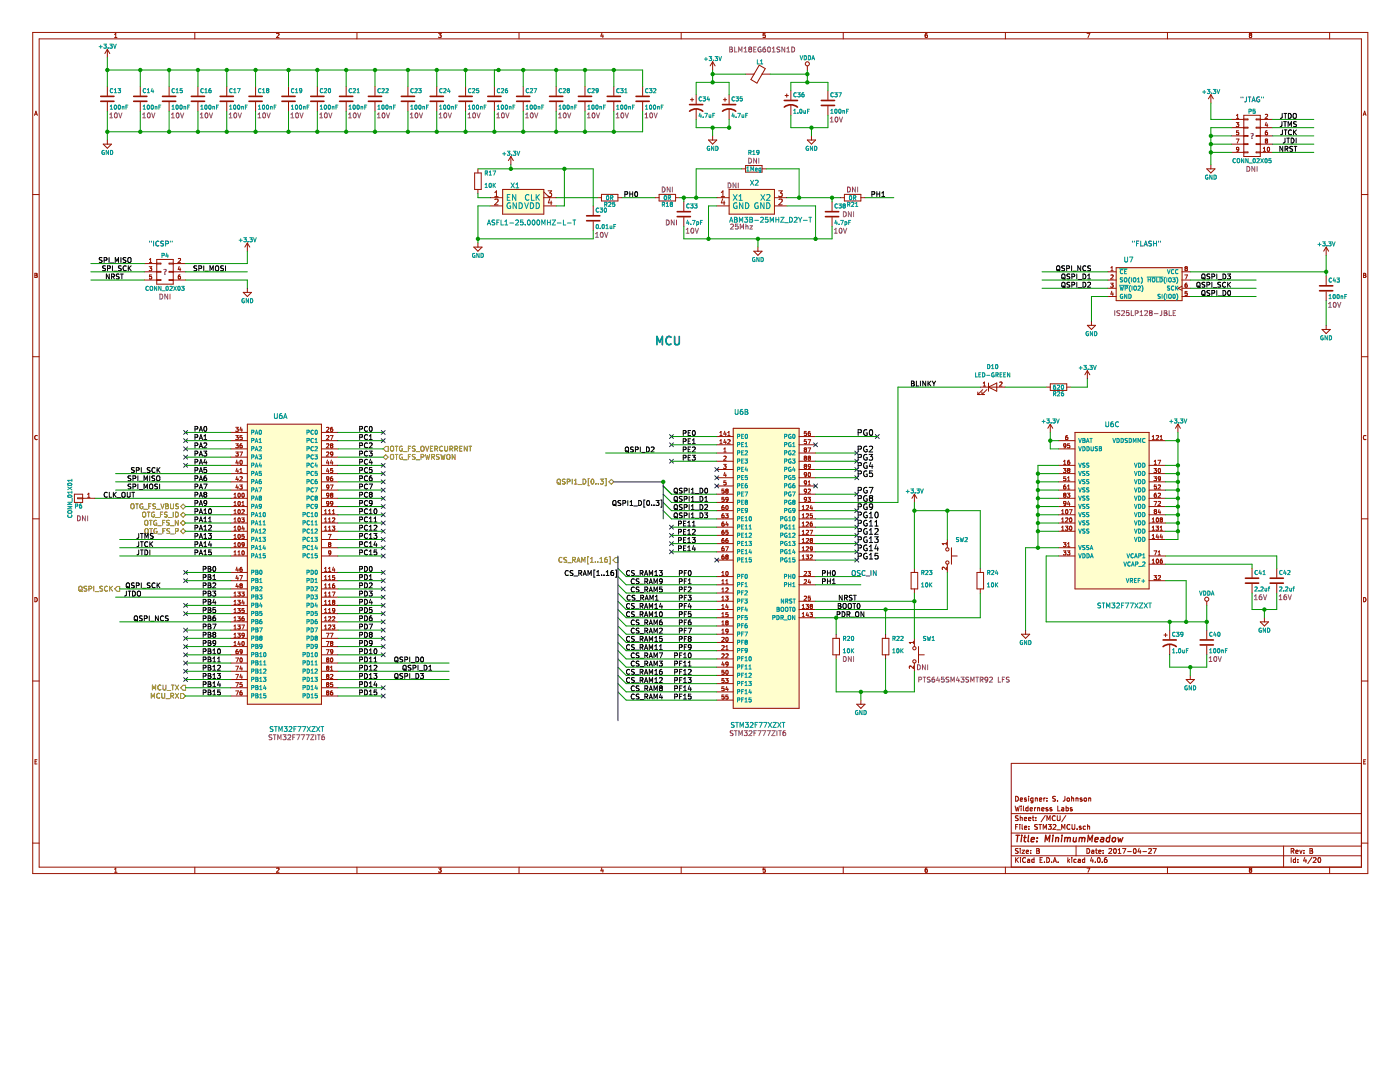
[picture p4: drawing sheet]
<svg xmlns="http://www.w3.org/2000/svg" width="279mm" height="216mm" viewBox="0 0 279 216" stroke-linecap="round" stroke-linejoin="round" font-family="sans-serif">
<g fill="#fffecd" stroke="#fffecd" stroke-width=".2">
<path d="M49.4 84.6h14.8v55.9h-14.8z" fill-rule="evenodd"/>
<path d="M146.3 85.5h13.2v55.8h-13.2z" fill-rule="evenodd"/>
<path d="M214.5 86.3h14.8v31.2h-14.8z" fill-rule="evenodd"/>
<path d="M145.5 37.8h9v4.9h-9z" fill-rule="evenodd"/>
<path d="M100.3 37.8h8.2v4.9h-8.2z" fill-rule="evenodd"/>
<path d="M222.8 53.4h13.1v6.6h-13.1z" fill-rule="evenodd"/>
</g>
<g fill="none" stroke="#981200" stroke-width=".2">
<path d="M6.5 6.5h266.5v167.8h-266.5zM7.8 7.8h263.9v165.2h-263.9zM21.4 9.9v1.6M21.4 17.3v1.8M21.4 9.9l-.5 .8M21.4 9.9l.5 .8M22.9 7.5h.4M22.9 6.9l.2-.2v.8M28 17.3v1.8M33.7 17.3v1.8M38.9 6.5v1.3M39.5 17.3v1.8"/>
<path d="M45.3 17.3v1.8M51 17.3v1.8M55.2 6.7h.3l.2 .2-.5 .6h.5M57.6 17.3v1.8M63.3 17.3v1.8M69.1 17.3v1.8M71.2 6.5v1.3M74.8 17.3v1.8M81.4 17.3v1.8M87.2 17.3v1.8M87.5 6.7h.6l-.3 .3 .3 .1-.1 .3h-.5M92.9 17.3v1.8"/>
<path d="M98.7 17.3v1.8M103.6 6.5v1.3M104.4 17.3v1.8M111 17.3v1.8M116.7 17.3v1.8M120.1 6.6l-.2 .6h.5M120.3 6.9v.6M122.5 17.3v1.8M128.3 17.3v1.8M135.9 6.5v1.3M137.8 19.9h.6M138.1 19.6v.6"/>
<path d="M138.9 18.9v1.8M142.2 12.3l-.5 .8M142.2 12.3v1.7M142.2 12.3l.5 .8M144.4 19.9h.6M144.7 19.6v.6M145.5 18.9v1.8M148.8 14.8h1.7M151.5 13l1.2 .7-1.6 2.9-1.2-.7zM152.1 14.8h1.6M152.7 6.7h-.4v.4l.4-.1 .1 .3-.2 .2-.3-.1M156.7 19.1h.6"/>
<path d="M157 18.7v.7M157.8 18.1v1.8M161.1 13.1v.9M165.2 18.1v1.8M168.3 6.5v1.3M185 6.7l-.3 .2-.1 .4 .2 .2 .3-.1-.1-.4h-.2l-.2 .1M200.6 6.5v1.3M216.9 6.7h.6l-.4 .8M233 6.5v1.3M241.7 18.9l-.5 .8M241.7 18.9v1.6M241.7 18.9l.4 .8"/>
<path d="M249.5 7l-.2-.1 .2-.2 .3 .1-.2 .2M249.5 7l-.2 .2 .2 .3 .3-.2-.2-.3M249.5 7h.1M265.4 6.5v1.3M6.5 38.8h1.3M6.9 23l.3-.8 .3 .8M7 22.8h.4M20.6 28.8h1.6l-.8 .8zM21.4 20.4v1.8M21.4 27.9v.9M28 20.4v1.8M33.7 20.4v1.8"/>
<path d="M39.5 20.4v1.8M45.3 20.4v1.8M51 20.4v1.8M57.6 20.4v1.8M63.3 20.4v1.8M69.1 20.4v1.8M74.8 20.4v1.8M81.4 20.4v1.8M87.2 20.4v1.8M92.9 20.4v1.8M94.7 34.5h1.3v3.3h-1.3zM95.4 33.7v.8"/>
<path d="M95.4 37.8v.8M97.8 39.4h2.5M98.7 20.4v1.8M98.8 39.2h.6M98.8 39.8l.4-.1 .2 .4-.7 .8h.7M98.8 38.4l.3-.3v1.1M100.3 37.8h8.2v4.9h-8.2zM102 31.2l-.5 .8M102 31.2v1.7M102 31.2l.4 .8M104.4 20.4v1.8M108.5 39.4h2.5"/>
<path d="M108.5 38.3l1.2 1.1M109.4 38.1h.7l-.4 .4 .3 .1v.5l-.1 .1-.5-.1M109.7 39.7l-.3 .8h.8M111 20.4v1.8M116.7 20.4v1.8M119.2 39.4h.8M120 38.8h3.3v1.3h-3.3zM122.5 20.4v1.8M123.3 39.4h.8M128.3 20.4v1.8M130.7 39.4h.8M131.5 38.8h3.3v1.3h-3.3z"/>
<path d="M134.8 39.4h.8M138.9 21.7v2.1M141.4 27.9h1.6l-.8 .9zM142.2 27.1v.8M143 39.4h2.5M143.9 38.4l.4-.3v1.1M143.9 39.2h.7M144.2 39.7l-.3 .8h.8M145.5 21.7v2.1M145.5 37.8h9v4.9h-9zM148 33.7h.8M148.8 33h3.3v1.3h-3.3z"/>
<path d="M152.1 33.7h.8M154.5 39.4h2.5M155.4 38.1h.7l-.4 .4 .4 .1v.5l-.2 .1-.5-.1M155.5 39.8l.4-.1 .2 .4-.7 .8h.7M157.8 20.9v2.1M161.1 27.9h1.7l-.9 .9zM161.9 27.1v.8M165.2 21.2v1.8M167.7 39.4h.8M168.5 38.8h3.3v1.3h-3.3zM171.8 39.4h.8M240.8 33.7h1.7l-.8 .8z"/>
<path d="M241.7 32.9v.8M245.8 28.8h2.4M245.8 23.8h2.4M245.8 25.5h2.4M245.8 27.1h2.4M245.8 30.4h2.4M246.7 24.5h.5l-.3 .3h.3v.4h-.5M246.7 27.7h.6l-.4 .9M246.8 23l.2-.2v.8M246.8 23.6h.4M246.8 29.5v.3M246.8 29.8h.1"/>
<path d="M246.8 29.8h.3M246.8 29.4h.3M246.8 29.4v.1M247.1 29.4l.1 .1M247.2 26.1h-.4v.4h.4v.3h-.4M247.2 29.5v.5l-.4 .2M247.2 29.8h-.1M247.2 29.7v.1M248.2 23h3.3v8.2h-3.3zM248.2 30.3h.9v.2h-.9M248.2 23.7h.9v.2h-.9M248.2 25.4h.9v.2h-.9"/>
<path d="M248.2 27h.9v.2h-.9M248.2 28.7h.9v.1h-.9M251.5 28.8h2.5M251.5 30.3h-.8v.2h.8M251.5 28.7h-.8v.1h.8M251.5 27h-.8v.2h.8M251.5 25.4h-.8v.2h.8M251.5 23.7h-.8v.2h.8M251.5 23.8h2.5M251.5 25.5h2.5M251.5 27.1h2.5M251.5 30.4h2.5"/>
<path d="M252.1 29.6l.3-.2v.8M252.1 30.2h.5M252.5 22.9l.3-.1 .2 .2-.5 .6h.5M252.6 26.2v.6h.3v-.4l-.4 .2M252.7 28.1l-.2-.2 .2-.2 .2 .1-.1 .3M252.7 28.1l-.2 .2 .2 .3 .3-.2-.2-.3M252.7 26.1l-.1 .1M252.7 28.1h.1M252.7 24.4l-.2 .6h.5M252.9 24.7v.6M252.9 26.1h-.2M253 29.5l.1-.1a.39 .39 0 0 1 .3 .4 .39 .39 0 0 1-.4 .4z"/>
<path d="M271.7 38.8h1.3M272.1 23l.2-.8 .3 .8M272.1 22.8h.4M7 54.9h.2M7.3 54.6l-.3-.1v.9l.4-.1v-.3l-.2-.1M7.3 54.6h.1M7.4 54.6v.2l-.2 .1M28.8 52.6h2.5M28.8 54.2h2.5M28.8 55.9h2.5M29.8 53.2h.5l-.3 .3 .2 .1v.4h-.4M29.8 52.4h.5"/>
<path d="M29.8 51.8l.3-.2v.8M30.2 54.9h-.3l-.1 .3h.4v.4h-.4M31.3 51.8h3.3v4.9h-3.3zM31.3 55.8h.8v.2h-.8M31.3 52.5h.8v.2h-.8M31.3 54.2h.8v.1h-.8M34.6 52.5h-.9v.2h.9M34.6 54.2h-.9v.1h.9M34.6 55.8h-.9v.2h.9M34.6 52.6h2.4M34.6 54.2h2.4M34.6 55.9h2.4"/>
<path d="M35.6 51.6h.3l.1 .2-.5 .6h.5M35.8 53.2l-.2 .6h.5M36 54.9l-.4 .2v.4l.1 .2 .3-.1v-.4l-.4 .1M36 53.5v.5M48.5 58.3h1.7l-.8 .9zM49.4 48.5v1.6M49.4 57.5v.8M49.4 48.5l-.5 .8M49.4 48.5l.5 .8M94.6 49.3h1.6l-.8 .8zM95.4 48.5v.8M97.8 41.1h2.5"/>
<path d="M108.5 41.1h2.5M110 40.1v.8M118.4 41.1v1.8M118.4 44.2v1.8M136.5 40.3v1.8M136.5 43.4v1.8M143 41.1h2.5M144.5 40.1v.8M150.4 50.1h1.7l-.8 .8zM151.3 49.3v.8M154.5 41.1h2.5M166.1 40.3v1.8"/>
<path d="M166.1 43.4v1.8M221.1 54.2h1.7M221.1 55.9h1.7M221.1 57.5h1.7M221.1 59.2h1.7M221.7 56.5h.5l-.3 .3 .2 .1v.3h-.4M221.7 54h.5M221.7 54.9h.3l.2 .2-.5 .6h.5M221.7 53.4l.2-.2v.8M221.9 58.1l-.2 .6h.5M222.1 58.4v.6M222.8 53.4h13.1v6.6h-13.1z"/>
<path d="M235.9 54.2h1.6M235.9 55.9h1.6M235.9 57.5h1.6M235.9 59.2h1.6M235.9 57.1l-.8 .4 .8 .4M236.4 54.9h.6l-.4 .8M236.6 53.6l-.1-.2 .1-.2 .3 .1-.1 .3M236.6 53.6l-.1 .1 .1 .3 .4-.1-.2-.3M236.6 53.6h.2M236.9 56.5l-.4 .2v.5l.1 .1 .3-.1v-.4l-.4 .2M236.9 58.1h-.4v.4h.4v.4h-.4M264.7 49.3v1.6"/>
<path d="M264.7 55.1v1.8M264.7 58.2v1.8M264.7 49.3l-.5 .8M264.7 49.3l.5 .8M272.1 54.5l.5 .2-.2 .2 .2 .2-.1 .3h-.4zM272.1 54.9h.3M6.5 71.2h1.3M195.1 78.7h.5M195.1 78.2v.5M195.6 77.2h5M196 78.7h.5M196 78.2v.5"/>
<path d="M196.1 77.7l-1 1M196.2 77h.5M196.2 76.5l.3-.3v.8M197 77.7l-1 1M197.3 76.4v1.7M197.3 77.2l1.6-.8v1.7zM199.5 76.3l.3-.1 .2 .3-.5 .5h.5M208.8 77.2h.8M209.6 76.6h3.3v1.3h-3.3zM212.9 77.2h.8M217 64.9h1.6l-.8 .8zM217 74l-.5 .8"/>
<path d="M217 74v1.6M217 74l.5 .8M217.8 64.1v.8M263.8 65.7h1.7l-.8 .9zM264.7 64.9v.8M271.7 71.2h1.3M7.4 87a.37 .37 0 0 0-.5 .3 .37 .37 0 0 0 .5 .3M14.8 98.6h1.7v1.7h-1.7zM16.5 99.4h2.5M16.5 99.4h-1v.1h1M17.5 99.2h.5M17.5 98.6l.2-.2v.8"/>
<path d="M46.1 92.9h3.3M46.1 94.5h3.3M46.1 96.1h3.3M46.1 97.8h3.3M46.1 86.3h3.3M46.1 87.9h3.3M46.1 89.6h3.3M46.1 91.2h3.3M46.1 99.4h3.3M46.7 99.2h.5M46.7 98.6l.2-.2v.8M47 86.9h.6l-.3 .3 .2 .1v.3h-.5"/>
<path d="M47 85.3h.6l-.3 .3h.2v.4h-.5M47 88.6h.6l-.3 .3h.2v.4h-.5M47 90.2h.6l-.3 .3 .2 .1v.3h-.5M47.3 91.8l-.2 .6h.5M47.3 93.4l-.2 .6h.5M47.3 95.1l-.2 .6h.5M47.3 96.7l-.2 .6h.5M47.5 92.1v.6M47.5 93.7v.6M47.5 95.4v.5M47.5 97v.6M47.6 98.5l.1-.1a.39 .39 0 0 1 .3 .4 .39 .39 0 0 1-.4 .4z"/>
<path d="M47.8 96.8h.5l-.2 .3h.2v.4h-.5M47.8 90.2h.6l-.4 .8M47.9 95.2l.3-.1 .1 .3-.5 .5h.5M47.9 94.3h.4M47.9 93.7l.2-.2v.8M47.9 87.6v.1M47.9 88.9h.4v.4h-.4zM47.9 88.9v.1M47.9 91.9l.2-.1a.4 .4 0 0 1 .2 .5 .4 .4 0 0 1-.3 .3zM48.1 85.2l-.2 .6h.5M48.3 92.6h-.1M48.3 85.5v.6"/>
<path d="M48.3 88.6h-.3l-.1 .3M48.3 86.9h-.4v.4l.3-.1 .1 .2v.2l-.4 .1M48.3 98.5l.2-.1a.39 .39 0 0 1 .3 .4 .39 .39 0 0 1-.4 .4zM49.4 84.6h14.8v55.9h-14.8zM64.2 92.9h3.2M64.2 94.5h3.2M64.2 96.1h3.2M64.2 97.8h3.2M64.2 86.3h3.2M64.2 87.9h3.2M64.2 89.6h3.2M64.2 91.2h3.2"/>
<path d="M64.2 99.4h3.2M65.2 85.3h.3l.1 .2-.5 .6h.5M65.2 87l.3-.1 .1 .2-.5 .6h.5M65.2 88.6h.3l.1 .2-.5 .6h.5M65.2 90.3l.3-.1 .1 .2-.5 .6h.5M65.4 91.8l-.2 .6h.5M65.4 93.4l-.2 .6h.5M65.6 92.1v.6M65.6 93.7v.6M65.6 95.5l-.1 .1h-.3v-.4l.3-.1 .1 .2v.5l-.4 .1M65.6 97.1l-.1 .2-.3-.1v-.4h.3l.1 .1v.5l-.4 .2M65.6 98.8l-.1 .1h-.3v-.4l.3-.1 .1 .2v.4l-.4 .2"/>
<path d="M65.9 96.8h.6l-.4 .8M65.9 86.9h.6l-.4 .8M66 85.7l.1-.1 .3 .1v.3h-.4M66 88.6l.1 .3M66 86h.1M66 95.5v.1M66 89.3h.1M66 88.6h.4l-.1 .3M66 95.5h.1M66 88.6h.1M66.1 98.8l-.1-.2 .1-.2 .3 .1-.1 .3M66.1 98.8l-.1 .1 .1 .3 .3-.1-.1-.3"/>
<path d="M66.1 88.9l-.1 .4M66.1 88.9h.2M66.1 98.8h.2M66.1 91.8l-.1 .6h.5M66.3 88.9l.1 .4h-.4M66.3 95.1l-.2 .1-.1 .3v.4h.3l.1-.1v-.3h-.4M66.3 85.3l-.3 .2v.5M66.3 92.1v.6M66.4 93.5h-.4v.4h.4v.3h-.4M66.4 90.5l-.1 .2h-.3v-.4l.3-.1 .1 .1v.5l-.4 .2M143 90.4h3.3M143 92h3.3"/>
<path d="M143 93.7h3.3M143 95.3h3.3M143 97h3.3M143 98.6h3.3M143 87.1h3.3M143 88.8h3.3M143.7 86.9h.4M143.7 88.6h.4M143.7 86.3l.2-.2v.8M143.7 88l.2-.3v.9M144.4 92.7h.5l-.3 .3h.3v.4h-.5M144.5 91.1l.3-.1 .1 .2-.5 .6h.5"/>
<path d="M144.5 90.2h.4M144.5 89.6l.2-.2v.8M144.5 97.6h-.4v.4h.4v.3h-.4M144.5 99.2h-.4v.4h.4v.4h-.4M144.6 94.3l-.1 .5h.5M144.6 86l-.1 .6h.5M144.6 87.7l-.1 .6h.5M144.8 86.4v.5M144.8 88v.6M144.8 94.6v.5M144.9 95.9h-.4v.4h.4v.4h-.4M144.9 99.3h.4v.4h-.4z"/>
<path d="M145 97.9l-.1-.1 .1-.2 .3 .1-.1 .2M145 97.9l-.1 .2 .1 .3 .3-.1-.1-.4M145 97.9h.2M145.2 100h.1M145.2 86.9h.5M145.2 87.8l.4-.1 .1 .3-.5 .6h.5M145.2 86.3l.3-.2v.8M145.3 99.6v.1M145.3 99.7l-.1 .3M146.3 85.5h13.2v55.8h-13.2zM159.5 90.4h3.3M159.5 92h3.3"/>
<path d="M159.5 93.7h3.3M159.5 95.3h3.3M159.5 97h3.3M159.5 98.6h3.3M159.5 87.1h3.3M159.5 88.8h3.3M160.5 94.4v.3M160.5 96v.4M160.5 97.7v.3M160.5 99.3v.4M160.5 94.7l.1 .1M160.5 96.4h.1"/>
<path d="M160.5 98l.1 .1M160.5 99.7h.1M160.6 94.3h.2l.2 .2-.1 .4-.3 .2M160.6 96l.2-.1 .2 .2-.1 .5-.3 .2M160.6 97.6h.2l.2 .1-.1 .5-.3 .2M160.6 99.3l.2-.1 .2 .2-.1 .5-.3 .2M160.6 94.3l-.1 .1M160.6 96h-.1M160.6 97.6l-.1 .1M160.6 99.3h-.1M160.6 91.4l-.1 .1 .1 .3 .4-.1-.2-.3M160.6 93l-.1-.1 .1-.2h.3l-.1 .3"/>
<path d="M160.6 93l-.1 .2 .1 .3 .4-.2-.2-.3M160.6 89.7l-.1-.1 .1-.2h.3l-.1 .3M160.6 89.7l-.1 .2 .1 .3 .4-.2-.2-.3M160.6 91.4l-.1-.2 .1-.2 .3 .1-.1 .3M160.6 89.7h.2M160.6 91.4h.2M160.6 93h.2M160.9 86.1h-.4v.4h.4v.3h-.4M160.9 87.7h-.4v.4h.4v.4h-.4M161 94.7l-.2 .1h-.2M161 96.3l-.2 .2-.2-.1M161 97.9l-.2 .2h-.2"/>
<path d="M161 99.6l-.2 .1h-.2M161.2 87.7h.6l-.4 .9M161.2 89.4h.6l-.4 .8M161.2 99.2h.5l-.2 .3 .2 .1v.4h-.5M161.3 96.8h.4M161.3 96.2l.2-.3v.9M161.3 97.6h.3l.1 .2-.5 .6h.5M161.3 97.6v.1M161.4 94.4l.1-.1a.39 .39 0 0 1 .3 .4 .39 .39 0 0 1-.4 .4zM161.4 91.4l-.1 .1 .1 .3 .3-.1-.1-.3M161.4 91.4l-.1-.2 .1-.2 .3 .1-.1 .3M161.4 91.4h.2"/>
<path d="M161.6 94.3l.1 .1M161.7 86.1l-.4 .2v.4l.1 .2 .3-.1v-.4l-.4 .1M161.7 93l-.1 .2-.2-.1-.1-.4h.3l.1 .1v.5l-.3 .2M182.5 98.6v1.7M182.5 98.6l-.5 .8M182.5 98.6l.5 .8M209.6 84.6l-.5 .9M209.6 84.6v1.7M209.6 84.6l.5 .9M211.2 92.9h3.3M211.2 94.5h3.3M211.2 96.1h3.3"/>
<path d="M211.2 97.8h3.3M211.2 87.9h3.3M211.2 89.6h3.3M211.2 99.4h3.3M212.2 93.5h.5l-.3 .3 .3 .1v.3l-.4 .1M212.2 94.2l.1 .1M212.3 92.7h.4M212.3 92.1l.2-.3v.9M212.4 98.8l-.1 .1 .1 .3 .3-.1-.1-.3M212.4 98.8l-.1-.2 .1-.2 .3 .1-.1 .3M212.4 98.8h.2M212.6 89.3l-.3 .1"/>
<path d="M212.6 89.3h.1M212.6 96.8l-.3 .2v.4l.1 .2 .3-.1-.1-.4-.3 .1M212.7 95.1h-.4v.4h.4v.4h-.4M212.7 88.9l-.1 .2-.3-.1v-.4h.4l-.1 .7M212.8 87l-.1 .6h.4l-.1-.3-.3 .1M212.8 86.9v.1M213 98.4h.5l-.3 .3 .3 .1v.4h-.5M213 86.9h-.2M213.1 95.9h.4M213.1 97.6h.4M213.1 95.4l.2-.3v.8M213.1 97l.2-.2v.8"/>
<path d="M213.2 93.8l-.1 .2 .1 .3 .3-.2-.1-.3M213.2 93.8l-.1-.1 .1-.2h.3l-.1 .3M213.2 93.8h.2M213.4 91.8l-.3 .2v.5l.1 .2 .3-.1-.1-.4-.3 .1M213.5 88.6h-.4v.3h.4v.4h-.4M214.5 86.3h14.8v31.2h-14.8zM229.3 92.9h3.3M229.3 94.5h3.3M229.3 96.1h3.3M229.3 97.8h3.3M229.3 87.9h3.3M229.3 99.4h3.3"/>
<path d="M230 87.7h.4M230 87.1l.2-.2v.8M230.3 93.5h.5l-.3 .3 .3 .1v.3h-.5M230.3 95.1h.5l-.3 .3 .3 .1v.4h-.5M230.3 92.7h.5M230.3 92.1l.3-.3v.9M230.7 98.4l-.3 .2-.1 .5 .2 .1h.3l-.1-.4-.4 .1M230.8 96.8h-.4l-.1 .3h.5v.4h-.5M230.8 86.9h.3l.1 .2-.5 .6h.5M230.8 86.9l-.1 .1M231.1 91.8h.5l-.3 .9M231.1 96.8h.3l.2 .2-.5 .6h.5"/>
<path d="M231.1 98.5l.3-.1 .2 .2-.5 .6h.5M231.2 93.5h.1a.4 .4 0 0 1 .3 .4 .4 .4 0 0 1-.3 .4zM231.5 94.2v.1M231.5 87.7h.5M231.5 87.1l.3-.2v.8M231.6 95.5l-.2 .1h-.2v-.4l.2-.1 .2 .2v.5l-.4 .1M235.1 84.6l-.5 .9M235.1 84.6v1.7M235.1 84.6l.5 .9M272.6 87a.37 .37 0 0 0-.5 .3 .37 .37 0 0 0 .5 .3M6.5 103.5h1.3M7 119.2a.42 .42 0 0 1 .4 .5 .42 .42 0 0 1-.4 .4z"/>
<path d="M46.1 107.7h3.3M46.1 109.3h3.3M46.1 110.9h3.3M46.1 114.2h3.3M46.1 115.9h3.3M46.1 117.5h3.3M46.1 101.1h3.3M46.1 102.7h3.3M46.1 104.4h3.3M46.1 106h3.3M46.1 119.2h3.3M46.7 109.1h.5"/>
<path d="M46.7 110.7h.5M46.7 108.5l.2-.2v.8M46.7 100.9h.5M46.7 100.3l.2-.2v.8M46.7 101.9l.2-.2v.8M46.7 103.6l.2-.3v.9M46.7 105.2l.2-.2v.8M46.7 106.9l.2-.3v.9M46.7 110.1l.2-.2v.8M46.7 118.4l.2-.3v.9M46.7 102.5h.5M46.7 104.2h.5"/>
<path d="M46.7 105.8h.5M46.7 119h.5M46.7 107.5h.5M47.3 113.2l-.2 .5h.5M47.3 114.8l-.2 .6h.5M47.3 116.4l-.2 .6h.5M47.4 118.1h.5l-.2 .3 .2 .1v.4h-.5M47.4 119.8h.5l-.2 .3 .2 .1v.3h-.5M47.5 113.5v.5M47.5 115.1v.6M47.5 116.8v.5M47.5 110.7h.4"/>
<path d="M47.5 110.1l.2-.2v.8M47.6 106.7l.1-.1a.39 .39 0 0 1 .3 .4 .39 .39 0 0 1-.4 .4zM47.6 108.3h.1a.39 .39 0 0 1 .3 .4 .39 .39 0 0 1-.4 .3zM47.6 100.1h.1a.39 .39 0 0 1 .3 .4 .39 .39 0 0 1-.4 .3zM47.6 101.8l.1-.1a.39 .39 0 0 1 .3 .4 .39 .39 0 0 1-.4 .4zM47.6 103.4l.1-.1a.39 .39 0 0 1 .3 .5 .39 .39 0 0 1-.4 .3zM47.6 105.1l.1-.1a.39 .39 0 0 1 .3 .4 .39 .39 0 0 1-.4 .4zM47.8 114.8h.6l-.4 .9M47.8 108.3h.1M48 116.8l-.1-.1 .1-.2 .3 .1-.1 .2M48 116.8l-.1 .2 .1 .3 .3-.1-.1-.4M48 116.8h.2"/>
<path d="M48.2 103.3h.5l-.2 .4h.2v.4h-.5M48.2 118.1h.5l-.2 .3 .2 .1v.4h-.5M48.3 113.2l-.4 .2v.5l.1 .1 .3-.1v-.3l-.4 .1M48.3 100.9h.4M48.3 101.8l.3-.1 .1 .2-.5 .6h.5M48.3 100.3l.2-.2v.8M48.3 110l.2-.1a.39 .39 0 0 1 .3 .4 .39 .39 0 0 1-.4 .4zM48.5 104.9l-.2 .6h.5M48.5 119.7l-.2 .6h.5M48.6 110h.1M48.7 105.3v.5M48.7 106.6h-.4v.4h.4v.4h-.4"/>
<path d="M48.7 108.6l-.1 .2-.3-.1v-.4h.3l.1 .1v.5l-.4 .2M64.2 107.7h3.2M64.2 109.3h3.2M64.2 110.9h3.2M64.2 114.2h3.2M64.2 115.9h3.2M64.2 117.5h3.2M64.2 101.1h3.2M64.2 102.7h3.2M64.2 104.4h3.2M64.2 106h3.2M64.2 119.2h3.2"/>
<path d="M64.8 114h.4M64.8 117.3h.4M64.8 102.5h.4M64.8 101.9l.2-.2v.8M64.8 103.6l.2-.3v.9M64.8 105.2l.2-.2v.8M64.8 113.4l.2-.2v.8M64.8 115.1l.2-.3v.9M64.8 116.7l.2-.2v.8M64.8 118.4l.2-.3v.9M64.8 104.2h.4M64.8 105.8h.4"/>
<path d="M64.8 119h.4M64.8 115.7h.4M65.5 106.6h.6l-.4 .9M65.6 114h.4M65.6 117.3h.4M65.6 102.5h.4M65.6 101.9l.2-.2v.8M65.6 103.6l.2-.3v.9M65.6 105.2l.2-.2v.8M65.6 113.4l.2-.2v.8M65.6 115.1l.2-.3v.9M65.6 116.7l.2-.2v.8"/>
<path d="M65.6 118.4l.2-.3v.9M65.6 104.2h.4M65.6 105.8h.4M65.6 119h.4M65.6 115.7h.4M65.6 108.3l.1 .3M65.6 110v.3M65.6 110.3v.1M65.6 108.3h.1M65.6 108.3h.4l-.1 .3M65.6 110h.4v.4M65.6 110h.1"/>
<path d="M65.6 100.4l-.1 .2-.3-.1v-.4h.3l.1 .1v.5l-.4 .2M65.7 108.6l-.1 .2 .1 .3 .3-.2-.1-.3M65.7 108.6h.2M66 110.3l-.4 .1M66 110.4l-.1 .3h-.3M66 110.3h.1M66.3 105h.5l-.3 .3 .3 .1v.3h-.5M66.3 118.1h.5l-.3 .9M66.4 103.4l.3-.1 .1 .3-.5 .6h.5M66.4 102.5h.4M66.4 101.9l.2-.2v.8M66.4 117.2v.1"/>
<path d="M66.4 116.9v.1M66.4 100.4l-.1 .2-.3-.1v-.4h.3l.1 .1v.5l-.4 .2M66.4 116.8h.3l.1 .2v.2l-.4 .1M66.4 116.8v.1M66.5 113.2l-.1 .5h.4M66.7 116.5l-.3 .2v.5M66.7 113.5v.5M66.8 114.8h-.4v.4h.4v.4h-.4M143 115h3.3M143 101.9h3.3M143 116.7h3.3M143 118.3h3.3"/>
<path d="M143 120h3.3M143 103.5h3.3M143 100.3h3.3M143 105.2h3.3M143 106.8h3.3M143 108.5h3.3M143 110.1h3.3M143 111.8h3.3M144.1 114.8h.4M144.1 116.5h.4M144.1 118.1h.4M144.1 119.8h.4"/>
<path d="M144.1 114.3l.2-.3v.8M144.1 115.9l.2-.2v.8M144.1 117.5l.2-.2v.8M144.1 119.2l.2-.2v.8M144.2 100.9l-.1 .7h.4l-.1-.4-.3 .1M144.2 102.6l-.1 .7h.4l-.1-.4-.3 .1M144.2 100.9h.1M144.2 102.6h.1M144.4 105.8l-.3 .2v.5l.1 .1h.3l-.1-.4-.3 .1M144.4 107.5l-.3 .2v.4l.1 .2 .3-.1-.1-.4-.3 .1M144.4 109.1l-.3 .2v.5l.1 .1 .3-.1-.1-.4-.3 .2M144.4 110.7l-.3 .2v.5l.1 .2 .3-.1-.1-.4-.3 .1"/>
<path d="M144.4 100.9h-.2M144.4 102.5l-.2 .1M144.4 104.2l-.3 .2v.4l.1 .2 .3-.1-.1-.4-.3 .1M144.8 109.1h.5l-.3 .8M144.8 102.5h.5l-.3 .3 .3 .1v.4h-.5M144.8 119h.5l-.3 .3h.3v.4h-.5M144.9 116.5h.4M144.9 117.4l.3-.1 .1 .2-.5 .6h.5M144.9 115.9l.2-.2v.8M144.9 114.1l.1-.1a.39 .39 0 0 1 .3 .4 .39 .39 0 0 1-.3 .4zM144.9 100.9h.1a.39 .39 0 0 1 .3 .4 .39 .39 0 0 1-.3 .4zM145 111.1l-.1-.2 .1-.2 .3 .1-.1 .3"/>
<path d="M145 111.1l-.1 .2 .1 .3 .3-.2-.1-.3M145 111.1h.2M145 104.1l-.1 .6h.4M145.2 100l-.3 .1M145.2 107.5l-.3 .2v.4l.1 .2 .3-.1-.1-.4-.3 .1M145.2 104.4v.6M145.3 105.8h-.4v.4h.4v.4h-.4M159.5 115h3.3M159.5 101.9h3.3M159.5 116.7h3.3M159.5 120h3.3M159.5 103.5h3.3"/>
<path d="M159.5 100.3h3.3M159.5 105.2h3.3M159.5 106.8h3.3M159.5 108.5h3.3M159.5 110.1h3.3M159.5 111.8h3.3M160.1 106.6h.5M160.1 108.3h.5M160.1 109.9h.5M160.1 101.7h.5M160.1 103.3h.5M160.1 105h.5"/>
<path d="M160.1 107.7l.2-.2v.8M160.1 109.3l.2-.2v.8M160.1 111.6h.5M160.1 101.1l.2-.2v.8M160.1 102.8l.2-.3v.8M160.1 104.4l.2-.2v.8M160.1 106l.2-.2v.8M160.1 111l.2-.3v.9M160.5 114.1l.3-.1 .2 .3-.6 .5h.6M160.5 115.7h.3l.2 .2-.6 .6h.6M160.5 119h.3l.2 .2-.6 .6h.6M160.8 110.7h.6l-.3 .4h.2v.4h-.5"/>
<path d="M160.9 105.9l.3-.1 .2 .2-.6 .6h.6M160.9 107.5h.3l.2 .2-.6 .6h.6M160.9 109.2l.3-.1 .2 .2-.6 .6h.6M160.9 104.2h.3l.2 .2-.6 .6h.6M160.9 100.9h.3l.2 .2-.6 .6h.6M160.9 102.6l.3-.1 .2 .3-.6 .5h.6M160.9 100.9h.1M160.9 102.6h.1M161.2 114h.5l-.2 .3 .2 .1v.4h-.5M161.5 115.6l-.2 .6h.5M161.6 105.8h.6l-.4 .8M161.7 115.9v.6"/>
<path d="M161.7 110.8l.3-.1 .1 .3-.5 .6h.5M161.7 104.5h.4v.4h-.4zM161.7 103.3h.1M161.7 102.9l.3-.1 .1 .2v.3h-.4M161.7 119h-.4v.3h.4v.4h-.4M161.7 102.9h.1M161.7 104.5v.1M161.8 107.8l-.1 .2 .1 .3 .3-.2-.1-.3M161.8 107.8l-.1-.1 .1-.2h.3l-.1 .3M161.8 107.8h.2M161.9 100.8l-.2 .6h.5M162.1 104.2h-.3l-.1 .3"/>
<path d="M162.1 101.1v.6M162.1 102.5h-.4v.4M162.1 109.4l-.1 .2h-.3v-.4l.3-.1 .1 .1v.5l-.4 .2M181.8 114.2h1.3v3.3h-1.3zM182.5 113.4v.8M182.5 117.5v.8M188.9 108.5h-.9l.3 .2M188.9 108.2v.5M188.9 113.2v.5l-.6-.5-.3 .1 .1 .3M189.1 107.7v1.6M189.1 112.6v1.6M189.9 110.9h1.1"/>
<path d="M189.9 109.3v3.3M195 114.2h1.3v3.3h-1.3zM195.6 113.4v.8M195.6 117.5v.8M211.2 109.3h3.3M211.2 110.9h3.3M211.2 101.1h3.3M211.2 102.7h3.3M211.2 104.4h3.3M211.2 106h3.3M211.9 102.5h.4M211.9 104.2h.4"/>
<path d="M211.9 105.8h.4M211.9 101.9l.2-.2v.8M211.9 103.6l.2-.3v.9M211.9 105.2l.2-.2v.8M212.2 108.3h.5l-.3 .3 .3 .1v.3h-.5M212.2 109.9h.5l-.3 .3 .3 .1v.4h-.5M212.6 105h.5l-.3 .3 .3 .1v.3h-.5M212.7 103.4l.3-.1 .1 .3-.5 .6h.5M212.7 100.4l-.1 .2-.3-.1v-.4h.3l.1 .1v.5l-.4 .2M212.7 101.8l.1-.1a.39 .39 0 0 1 .3 .4 .39 .39 0 0 1-.3 .4zM213 109.9h.5l-.3 .3 .3 .1v.4h-.5M213.1 109.1h.4"/>
<path d="M213.1 108.5l.2-.2v.8M213.2 100l-.1 .6h.5M213.4 101.7h.5l-.3 .8M213.4 100.3v.6M213.5 103.4l.1-.1a.39 .39 0 0 1 .3 .5 .39 .39 0 0 1-.3 .3zM213.5 105.1l.1-.1a.39 .39 0 0 1 .3 .4 .39 .39 0 0 1-.3 .4zM229.3 107.7h3.3M229.3 110.9h3.3M229.3 115.9h3.3M229.3 101.1h3.3M229.3 102.7h3.3M229.3 104.4h3.3"/>
<path d="M229.3 106h3.3M229.3 112.6h3.3M230 104.2h.4M230 105.8h.4M230 107.5h.4M230 111.8l.2-.2v.8M230 103.6l.2-.3v.9M230 105.2l.2-.2v.8M230 106.9l.2-.3v.9M230 112.4h.4M230.3 109.9h.5l-.3 .8M230.3 114.8h.5l-.3 .4h.3v.4h-.5"/>
<path d="M230.3 100.1h.5l-.3 .8M230.5 102l-.2 .2 .2 .3 .3-.1-.1-.4M230.5 102l-.2-.1 .2-.2 .3 .1-.1 .2M230.5 102h.2M230.7 105h.5l-.3 .3 .3 .1v.3h-.5M230.8 103.4l.1-.1a.39 .39 0 0 1 .3 .5 .39 .39 0 0 1-.3 .3zM230.8 111.6h.1a.39 .39 0 0 1 .3 .4 .39 .39 0 0 1-.3 .3zM230.9 106.6l-.2 .6h.5M231.1 111.6h.1M231.1 106.9v.6M231.1 110.7h.5M231.1 100.1h.3l.2 .2-.5 .6h.5"/>
<path d="M231.1 110.1l.3-.2v.8M231.2 114.9l.2-.1 .2 .3-.5 .6h.5M231.2 114.9h-.1M231.3 101.7l-.2 .5h.5M231.5 102v.5M231.5 105.8h.5M231.5 105.2l.3-.2v.8M231.7 103.7l-.2 .2 .2 .3 .3-.2-.2-.3M231.7 103.7l-.2-.2 .2-.2 .3 .1-.2 .3M231.7 103.7h.1M231.7 106.6l-.2 .6h.5M231.9 111.6l-.3 .2-.1 .4 .2 .2 .3-.1-.1-.4-.4 .1"/>
<path d="M231.9 106.9v.6M240.8 120v.8M249.9 113.4v1.8M249.9 116.5v1.8M254.8 113.4v1.8M254.8 116.5v1.8M271.7 103.5h1.3M272.1 119.2a.42 .42 0 0 1 .5 .5 .42 .42 0 0 1-.5 .4zM6.5 135.9h1.3M46.1 132.3h3.3M46.1 133.9h3.3M46.1 135.6h3.3"/>
<path d="M46.1 137.2h3.3M46.1 138.9h3.3M46.1 127.4h3.3M46.1 129h3.3M46.1 130.7h3.3M46.1 124.1h3.3M46.1 125.7h3.3M46.1 120.8h3.3M46.1 122.4h3.3M46.7 128.8h.5M46.7 120l.2-.2v.8M46.7 121.7l.2-.3v.8"/>
<path d="M46.7 123.3l.2-.2v.8M46.7 124.9l.2-.2v.8M46.7 126.6l.2-.2v.8M46.7 128.2l.2-.2v.8M46.7 123.9h.5M46.7 125.5h.5M46.7 120.6h.5M46.7 122.2h.5M46.7 127.2h.5M47 131.3h.6l-.4 .8M47 132.9h.6l-.4 .9M47 134.6h.6l-.4 .8"/>
<path d="M47 136.2h.6l-.4 .8M47 137.9h.6l-.4 .8M47.4 123.1h.5l-.2 .3h.2v.4h-.5M47.4 126.4h.5l-.2 .3h.2v.4h-.5M47.4 121.4h.5l-.2 .3 .2 .1v.4h-.5M47.4 124.7h.5l-.2 .3 .2 .1v.4h-.5M47.5 129.6l-.4 .2v.5l.1 .2 .3-.1v-.4l-.4 .1M47.7 127.9l-.2 .6h.5M47.9 128.3v.5M47.9 131.4l.2-.1a.39 .39 0 0 1 .3 .4 .39 .39 0 0 1-.4 .4zM48.1 132.9l-.2 .6h.5M48.1 134.5l-.2 .6h.5"/>
<path d="M48.2 124.7h.6l-.4 .8M48.3 137.9l-.4 .2v.4l.1 .2 .3-.1v-.4l-.4 .1M48.3 133.2v.6M48.3 134.8v.6M48.3 122.2h.1M48.3 136.2h-.4v.4h.4v.4h-.4M48.3 121.8l.3-.1 .1 .2v.3h-.4M48.3 123.4h.4v.4h-.4zM48.3 121.8h.1M48.3 123.4v.1M48.3 130l-.1 .2-.3-.1v-.4l.3-.1 .1 .2v.5l-.4 .2M48.3 128.1l.2-.1a.39 .39 0 0 1 .3 .4 .39 .39 0 0 1-.4 .4z"/>
<path d="M48.7 123.1h-.3l-.1 .3M48.7 120v.6M48.7 121.4h-.4v.4M48.7 126.7l-.1 .2-.3-.1v-.4h.3l.1 .1v.5l-.4 .2M64.2 132.3h3.2M64.2 133.9h3.2M64.2 135.6h3.2M64.2 137.2h3.2M64.2 138.9h3.2M64.2 127.4h3.2M64.2 129h3.2M64.2 130.7h3.2"/>
<path d="M64.2 124.1h3.2M64.2 125.7h3.2M64.2 120.8h3.2M64.2 122.4h3.2M64.8 120l.2-.2v.8M64.8 121.7l.2-.3v.8M64.8 123.3l.2-.2v.8M64.8 124.9l.2-.2v.8M64.8 123.9h.4M64.8 125.5h.4M64.8 120.6h.4M64.8 122.2h.4"/>
<path d="M65.1 126.4h.6l-.4 .8M65.1 128h.6l-.4 .8M65.1 129.6h.6l-.4 .9M65.3 131.6l-.1-.1 .1-.2 .3 .1-.1 .2M65.3 131.6l-.1 .2 .1 .3 .3-.2-.1-.3M65.3 133.3l-.1-.2 .1-.2 .3 .1-.1 .3M65.3 133.3l-.1 .1 .1 .4 .3-.2-.1-.3M65.3 134.9l-.1-.1 .1-.2h.3l-.1 .3M65.3 134.9l-.1 .2 .1 .3 .3-.2-.1-.3M65.3 136.6l-.1-.2 .1-.2 .3 .1-.1 .3M65.3 136.6l-.1 .1 .1 .3 .3-.1-.1-.3M65.3 138.2l-.1-.1 .1-.2h.3l-.1 .3"/>
<path d="M65.3 138.2l-.1 .2 .1 .3 .3-.2-.1-.3M65.3 131.6h.2M65.3 133.3h.2M65.3 134.9h.2M65.3 136.6h.2M65.3 138.2h.2M65.6 123.1h.3l.1 .2-.5 .6h.5M65.6 124.8l.3-.1 .1 .2-.5 .6h.5M65.6 120l.2-.2v.8M65.6 121.7l.2-.3v.8M65.6 120.6h.4M65.6 122.2h.4"/>
<path d="M65.9 126.4h.6l-.4 .8M66 134.6h.3l.1 .2-.5 .6h.5M66 133.8h.4M66 133.2l.2-.3v.9M66 131.4l.1-.1a.39 .39 0 0 1 .3 .4 .39 .39 0 0 1-.3 .4zM66.1 128.3l-.1 .2 .1 .3 .3-.1-.1-.4M66.1 128.3l-.1-.1 .1-.2 .3 .1-.1 .2M66.1 128.3h.2M66.3 124.7h.5l-.3 .3 .3 .1v.4h-.5M66.3 137.9l-.3 .2v.4l.1 .2 .3-.1-.1-.4-.3 .1M66.4 123.1h.3l.1 .2-.5 .6h.5M66.4 136.2h-.4v.4h.4v.4h-.4"/>
<path d="M66.4 120.5v.1M66.4 130l-.1 .2-.3-.1v-.4l.3-.1 .1 .2v.5l-.4 .2M66.5 120.1l-.1-.1 .1-.2h.3l-.1 .3M66.5 120.1l-.1 .4M66.5 120.1h.2M66.7 120.1l.1 .4-.4 .1M66.8 121.8l-.1 .1h-.3v-.4l.3-.1 .1 .2v.4l-.4 .2M143 128.2h3.3M143 134.8h3.3M143 129.8h3.3M143 131.5h3.3M143 136.4h3.3"/>
<path d="M143 121.6h3.3M143 138.1h3.3M143 123.3h3.3M143 139.7h3.3M143 124.9h3.3M143 126.6h3.3M143 133.1h3.3M144.1 130.5h.3l.1 .2-.5 .6h.5M144.1 126.4h.4M144.1 127.2h.3l.1 .2-.5 .6h.5M144.1 128.9l.3-.1 .1 .2-.5 .6h.5M144.1 123.1h.4"/>
<path d="M144.1 124.7h.4M144.1 121.4h.4M144.1 120.8l.2-.2v.8M144.1 122.5l.2-.3v.9M144.1 124.1l.2-.2v.8M144.1 125.8l.2-.3v.9M144.2 132.1l-.1 .5h.5M144.4 132.4v.5M144.5 133.8h-.4v.3h.4v.4h-.4M144.5 135.4h-.4v.4h.4v.3h-.4M144.5 137h-.4v.4h.4v.4h-.4M144.5 138.7h-.4v.4h.4v.3h-.4"/>
<path d="M144.8 135.4h.5l-.3 .3 .3 .1v.3h-.5M144.9 130.5h.3l.1 .2-.5 .6h.5M144.9 129.6h.4M144.9 129l.2-.2v.8M144.9 125.6h.4v.4h-.4zM144.9 133.8h.1a.39 .39 0 0 1 .3 .4 .39 .39 0 0 1-.3 .3zM144.9 127.2h.1a.39 .39 0 0 1 .3 .4 .39 .39 0 0 1-.3 .3zM145 124.2l-.1-.1 .1-.2 .3 .1-.1 .2M145 124.2l-.1 .2 .1 .3 .3-.2-.1-.3M145 124.2h.2M145 120.6l-.1 .5h.4M145 137l-.1 .6h.4"/>
<path d="M145.2 132.9h-.3M145.2 132.8v.1M145.2 120.9v.5M145.2 137.3v.6M145.3 138.7h-.4v.4h.4v.3h-.4M145.3 122.2h-.4v.4h.4v.4h-.4M145.3 132.5l-.1 .1h-.3v-.4h.4l-.1 .6M145.3 126l-.1 .3-.3 .1M145.3 125.9v.1M159.5 121.6h3.3M159.5 123.3h3.3M160.1 123.1h.5"/>
<path d="M160.1 121.4h.5M160.1 120.8l.2-.2v.8M160.1 122.5l.2-.3v.9M160.8 120.6h.6l-.3 .3 .2 .1v.3h-.5M161.1 122.2l-.2 .6h.5M161.3 122.5v.6M161.6 122.2h.5l-.2 .4h.2v.4h-.5M161.8 120.9l-.1-.1 .1-.2 .3 .1-.1 .2M161.8 120.9l-.1 .2 .1 .3 .3-.1-.1-.4M161.8 120.9h.2M166.2 127.4h1.3v3.3h-1.3zM166.9 126.6v.8"/>
<path d="M166.9 130.7v.8M171.8 139.7v.8M176.1 127.4h1.3v3.3h-1.3zM176.7 126.6v.8M176.7 130.7v.8M182.3 132.9v.5l-.6-.5-.2 .1v.4M182.3 128.2h-.8l.2 .2M182.3 128v.4M182.5 127.4v1.6M182.5 132.3v1.6M183.3 130.7h1.2M183.3 129v3.3"/>
<path d="M203.9 126.6h1.6l-.8 .8zM204.7 125.7v.9M232.3 126.7h.6M232.6 126.4v.6M233.4 125.7v1.8M233.4 128.5v2.2M236.7 135.6h1.7l-.9 .8zM237.5 134.8v.8M240.8 125.7v1.8M240.8 128.9v1.8M251.5 124.1h1.7l-.9 .8zM252.3 123.3v.8"/>
<path d="M271.7 135.9h1.3M7 152h.3M7.4 151.6h-.4v.8h.4M171 140.5h1.6l-.8 .8zM202.7 158.9a.49 .49 0 0 1 .6 .5 .49 .49 0 0 1-.6 .5zM203.6 159.6l.5-.1-.1-.2-.2-.1-.2 .2 .1 .4h.3M204.8 159.3l-.4 .1 .1 .1 .3 .1v.2h-.4M205.3 158.9v.1M205.3 159.2v.7M206.2 159.3l-.3-.1-.2 .2v.4h.5M206.2 159.2l-.1 .9h-.4M206.6 159.3h.4v.6"/>
<path d="M206.6 159.2v.7M207.4 159.6l.5-.1v-.2l-.3-.1-.2 .2 .1 .4h.4M208.3 159.2v.7M208.6 159.2l-.3 .2M208.9 159.8v.1M208.9 159.3v.1M210.6 158.9l-.5 .1a.42 .42 0 0 0 .5 .5l-.1 .3h-.4M211.1 159.8v.1M212.5 158.9v.8l-.3 .2M213 159.3h.4v.5h-.4zM213.4 159.8h.1M213.9 159.3h.3l.1 .6"/>
<path d="M213.9 158.9v1M214.7 159.3h.4v.6M214.7 159.2v.7M215.9 159.3l-.3 .1v.1l.3 .1v.2h-.3M216.4 159.3h.4v.5h-.4zM216.8 159.8h.1M217.3 159.3h.3l.1 .6M217.3 159.2v.7M271.7 152.3h-69.9v20.7M272.2 152h.2M272.6 151.6h-.4v.8h.4M6.5 168.2h1.3"/>
<path d="M22.9 173.4l.2-.2v.8M22.9 174h.4M38.9 173v1.3M55.2 173.3l.3-.1 .2 .2-.5 .6h.5M71.2 173v1.3M87.5 173.2h.6l-.3 .3 .3 .2-.1 .3h-.5M103.6 173v1.3M120.1 173.2l-.2 .6h.5M120.3 173.5v.5M135.9 173v1.3M152.7 173.2h-.4v.4h.4l.1 .3-.2 .1h-.3M168.3 173v1.3"/>
<path d="M185 173.2l-.3 .2-.1 .5 .2 .1h.3l-.1-.4-.2-.1-.2 .2M200.6 173v1.3M201.8 170.8h69.9M201.8 168.8h69.9M201.8 166.2h69.9M201.8 162.3h69.9M202.6 160.8l.2 1 .2-.7 .2 .7 .2-1M202.7 171.1v1M202.7 165h.3M202.8 171.5l.4 .6M203.1 164.5h-.4v1M203.2 169.4h-.5a.42 .42 0 0 0 .4 .5v.3h-.5"/>
<path d="M203.2 162.8l-.5 .1a.42 .42 0 0 0 .4 .5v.3h-.5M203.2 171.1l-.5 .6M203.5 164.5v.1M203.5 164.8v.7M203.6 162.8v.9M203.6 169.3v.1M203.6 169.6v.7M203.6 163.2h.4v.5M203.7 171.1v.1M203.7 171.5v.6M203.8 160.8v.1M203.8 161.2v.6"/>
<path d="M204 169.6h.5l-.5 .7h.5M204 164.5v.9l.1 .1M204.2 160.8v.9l.2 .1M204.4 163.4l.5-.1v-.1l-.3-.1-.2 .1 .1 .5h.4M204.4 165.2l.5-.1v-.2l-.3-.1-.2 .2 .1 .4h.4M204.7 171.2a.43 .43 0 0 0-.6 .4 .43 .43 0 0 0 .6 .4M204.8 170l.5-.1-.1-.2-.2-.1-.2 .2 .1 .4h.3M205.1 171.5h.4v.6M205.2 160.8v1M205.2 161.2h-.3l-.2 .1 .1 .4 .4 .1M205.3 163.4l.4-.1v-.1l-.3-.1-.1 .1v.5h.4M205.3 165.4v.1"/>
<path d="M205.3 164.9v.1M205.5 171.7l-.5 .2 .2 .2 .3-.1M205.6 161.5l.4-.1v-.2h-.3l-.1 .1v.5h.4M205.7 169.7v.1M205.7 170.2v.1M206 163.1h.4M206.2 162.8v.8l.2 .1M206.4 171.5h-.3l-.2 .1 .1 .4h.4M206.4 171.1v1M206.5 161.2v.6M206.7 163.2h.1M206.7 163.7h.1"/>
<path d="M206.7 161.2l-.2 .1M206.9 169.3h.3l.2 .2-.2 .3 .3 .3-.2 .2h-.4zM206.9 169.8h.3M207 164.6h-.5a.42 .42 0 0 0 .5 .5l-.1 .3h-.4M207.1 161.2h.4v.6M207.1 161.2v.6M207.3 164.5h.6M207.6 171.6h.3M207.6 164.5v1M207.9 161.5l.5-.1-.1-.2h-.3l-.1 .1v.5h.4M208 171.1h-.4v1h.4M208.2 165.5v-1l.3 .7 .3-.7v1"/>
<path d="M208.4 172v.1M208.6 162.7l-.8 1.3M208.9 171.1a.49 .49 0 0 1 .6 .5 .49 .49 0 0 1-.6 .5zM208.9 163.7v-.9l.4 .7 .3-.7v.9M209.1 161.2l-.4 .1 .1 .1 .3 .1v.3h-.4M209.2 164.5h.6l-.3 .4 .3 .1v.4h-.6M209.9 172v.1M209.9 161.2l-.4 .1 .1 .1 .3 .1v.3h-.4M210.2 164.6l.3-.1 .2 .3-.6 .7h.6M210.2 172.1l.3-1 .3 1M210.3 171.8h.4M210.6 162.9a.43 .43 0 0 0-.6 .4 .43 .43 0 0 0 .6 .4"/>
<path d="M210.9 165.6h.7M211 162.8v.8l.2 .1 .4-.1v-.8M211.1 160.8v1h.5M211.2 172v.1M211.9 165.5v-1l.3 .7 .3-.7v1M211.9 161.2h.4v.6M212.3 161.4l-.5 .2 .2 .2h.3M212.7 162.7l-.8 1.3M212.8 160.8v1M212.8 161.2h.2l.2 .1-.1 .5h-.3M213.1 171.1v1M213.2 171.7l.3 .4"/>
<path d="M213.5 171.5l-.4 .3M213.5 164.6a.43 .43 0 0 0-.6 .4 .43 .43 0 0 0 .6 .4M213.9 171.1v.1M213.9 171.5v.6M213.9 164.5v.8l.2 .2 .4-.2v-.8M214 161.2l-.4 .1v.1l.4 .1v.3h-.4M214.8 168.8v2M214.8 171.5h-.3l-.2 .1 .1 .4h.4M215 165.4v.1M215.2 171.5h.4v.6M215.6 171.7l-.5 .2 .2 .2 .3-.1M215.8 164.9l-.4 .1v.1l.4 .1v.2h-.4"/>
<path d="M216.5 171.5h-.3l-.2 .1 .1 .4h.4M216.5 171.1v1M216.6 164.9l-.3-.1-.1 .2v.4h.4M216.9 169.3a.49 .49 0 0 1 .6 .5 .49 .49 0 0 1-.6 .5zM216.9 173.2h.6l-.4 .8M217.1 164.9h.3l.1 .6M217.1 164.5v1M217.9 171.1l-.3 .7h.6M217.9 169.7h.4v.6M218.1 171.5v.6M218.3 169.9l-.5 .2 .2 .2 .3-.1M218.6 172v.1"/>
<path d="M218.6 169.6h.4M218.8 169.3v.9l.2 .1M219.1 171.2l.1-.1a.47 .47 0 0 1 .4 .5 .47 .47 0 0 1-.4 .4l-.2-.3zM219.3 170l.4-.1v-.2l-.3-.1-.1 .2v.4h.4M220 172v.1M220.2 170.2v.1M220.2 169.7v.1M220.8 171.1l-.4 .3v.5l.2 .2 .3-.1-.1-.5h-.2l-.2 .2M221.3 169.4l.4-.1 .2 .3-.6 .7h.6M222.3 169.4l.2-.1a.47 .47 0 0 1 .3 .5 .47 .47 0 0 1-.4 .4l-.2-.3zM223.1 170.3h.6M223.1 169.6l.3-.3v1"/>
<path d="M224 169.3h.7l-.4 1M225 169.9h.8M226.3 169.4l.1-.1a.47 .47 0 0 1 .4 .5 .47 .47 0 0 1-.5 .4l-.1-.3zM227.3 169.3l-.2 .7h.6M227.6 169.6v.7M228.1 169.9h.7M229.2 169.4l.4-.1 .2 .3-.6 .7h.6M230.1 169.3h.7l-.5 1M233 173v1.3M249.5 173.6l-.2-.2 .2-.2 .3 .2-.2 .2M249.5 173.6l-.2 .1 .2 .3 .3-.1-.2-.3M249.5 173.6h.1"/>
<path d="M256.2 168.8v4.2M257.7 169.8h.4l.1-.4-.5-.1v1M257.7 171.1v1M257.9 169.8l.3 .5M258.6 171.5h-.3l-.2 .1v.4h.5M258.6 171.1v1M258.6 170l.5-.1-.1-.2-.3-.1-.1 .2v.4h.4M259 172v.1M259 171.5v.1M259.4 169.6l.2 .7 .3-.7M260.2 170.2v.1M260.2 169.7v.1"/>
<path d="M260.4 171.1l-.2 .7h.6M260.6 171.5v.6M261.4 169.3h.4l.1 .2-.1 .3 .2 .3-.2 .2h-.4zM261.4 169.8h.4M261.8 171.1l-.8 1.2M262.1 171.2l.4-.1 .2 .3-.6 .7h.6M263.1 171.2l.2-.1a.47 .47 0 0 1 .3 .5 .47 .47 0 0 1-.4 .4l-.2-.3zM265.4 173v1.3M271.7 168.2h1.3"/>
<circle cx="161.1" cy="12.7" r=".41"/>
<circle cx="189.1" cy="112.3" r=".33"/>
<circle cx="189.1" cy="109.6" r=".33"/>
<circle cx="240.8" cy="119.6" r=".41"/>
<circle cx="182.5" cy="129.3" r=".33"/>
<circle cx="182.5" cy="132" r=".33"/>
</g>
<g fill="none" stroke="#009596" stroke-width=".2">
<path d="M19.8 9.3h.6M20.1 9v.6M20.7 8.8h.5l-.3 .3 .3 .1v.3h-.5M21.6 9.5v.1M21.9 8.8h.5l-.3 .3 .3 .1v.3h-.5M22.5 17.8a.36 .36 0 0 0-.5 .3 .36 .36 0 0 0 .5 .3M22.7 8.8l.2 .8 .3-.8M22.8 18.5h.5M22.8 17.9l.2-.2v.8M23.6 17.7h.5l-.3 .3 .2 .1v.3h-.4M29.1 17.8a.36 .36 0 0 0-.5 .3 .36 .36 0 0 0 .5 .3M29.4 18.5h.5"/>
<path d="M29.4 17.9l.2-.2v.8M30.4 17.6l-.2 .6h.5M30.6 17.9v.6M34.8 17.8a.36 .36 0 0 0-.5 .3 .36 .36 0 0 0 .5 .3M35.1 18.5h.5M35.1 17.9l.3-.2v.8M36.4 17.7h-.4l-.1 .4h.5v.3h-.5M40.6 17.8a.36 .36 0 0 0-.5 .3 .36 .36 0 0 0 .5 .3M40.9 18.5h.5M40.9 17.9l.2-.2v.8M42.1 17.7l-.4 .2v.4l.1 .2 .3-.1v-.4l-.4 .1M46.3 17.8a.36 .36 0 0 0-.5 .3 .36 .36 0 0 0 .5 .3"/>
<path d="M46.7 18.5h.4M46.7 17.9l.2-.2v.8M47.4 17.7h.5l-.3 .8M52.1 17.8a.36 .36 0 0 0-.5 .3 .36 .36 0 0 0 .5 .3M52.4 17.9l.2-.2v.8M52.4 18.5h.5M53.3 18l-.1 .2 .1 .3 .4-.2-.2-.3M53.3 18l-.1-.1 .1-.2 .3 .1-.1 .2M53.3 18h.2M58.6 17.8a.36 .36 0 0 0-.4 .3 .36 .36 0 0 0 .4 .3M59 18.5h.4M59 17.9l.2-.2v.8"/>
<path d="M60.2 18l-.1 .2-.3-.1v-.3l.3-.1 .1 .1v.5l-.4 .2M64.4 17.8a.36 .36 0 0 0-.5 .3 .36 .36 0 0 0 .5 .3M64.7 17.8l.3-.1 .2 .2-.5 .6h.5M65.6 17.8l.1-.1a.39 .39 0 0 1 .3 .4 .39 .39 0 0 1-.4 .4zM70.2 17.8a.36 .36 0 0 0-.5 .3 .36 .36 0 0 0 .5 .3M70.5 17.8l.3-.1 .1 .2-.5 .6h.5M71.3 18.5h.4M71.3 17.9l.2-.2v.8M75.9 17.8a.36 .36 0 0 0-.5 .3 .36 .36 0 0 0 .5 .3M76.2 17.8l.3-.1 .2 .2-.5 .6h.5M77 17.8l.3-.1 .2 .2-.5 .6h.5M82.5 17.8a.36 .36 0 0 0-.5 .3 .36 .36 0 0 0 .5 .3"/>
<path d="M82.8 17.8l.3-.1 .2 .2-.5 .6h.5M83.5 17.7h.6l-.3 .3 .2 .1v.3h-.5M88.2 17.8a.36 .36 0 0 0-.5 .3 .36 .36 0 0 0 .5 .3M88.6 17.8l.3-.1 .1 .2-.5 .6h.5M89.5 17.6l-.2 .6h.5M89.7 17.9v.6M94 17.8a.36 .36 0 0 0-.5 .3 .36 .36 0 0 0 .5 .3M94.3 17.8l.3-.1 .2 .2-.5 .6h.5M95.5 17.7h-.4v.4h.4v.3h-.4M99.7 17.8a.36 .36 0 0 0-.5 .3 .36 .36 0 0 0 .5 .3M100.1 17.8l.3-.1 .1 .2-.5 .6h.5M101.2 17.7l-.3 .2v.4l.1 .2 .3-.1-.1-.4-.3 .1"/>
<path d="M105.5 17.8a.36 .36 0 0 0-.5 .3 .36 .36 0 0 0 .5 .3M105.8 17.8l.3-.1 .2 .2-.5 .6h.5M106.6 17.7h.5l-.3 .8M112.1 17.8a.36 .36 0 0 0-.5 .3 .36 .36 0 0 0 .5 .3M112.4 17.8l.3-.1 .2 .2-.6 .6h.6M113.3 18l-.1-.1 .1-.2 .3 .1-.1 .2M113.3 18l-.1 .2 .1 .3 .3-.2-.1-.3M113.3 18h.2M117.8 17.8a.36 .36 0 0 0-.5 .3 .36 .36 0 0 0 .5 .3M118.1 17.8l.4-.1 .1 .2-.5 .6h.5M119.4 18l-.2 .2-.2-.1v-.3l.2-.1 .2 .1v.5l-.4 .2M123.6 17.8a.36 .36 0 0 0-.5 .3 .36 .36 0 0 0 .5 .3"/>
<path d="M123.8 17.7h.6l-.3 .3 .2 .1v.3h-.5M124.7 18.5h.4M124.7 17.9l.2-.2v.8M129.3 17.8a.36 .36 0 0 0-.5 .3 .36 .36 0 0 0 .5 .3M129.6 17.7h.5l-.3 .3 .3 .1v.3h-.5M130.4 17.8l.3-.1 .2 .2-.5 .6h.5M140 19.4a.36 .36 0 0 0-.5 .3 .36 .36 0 0 0 .5 .4M140.3 19.3h.5l-.3 .3 .3 .1v.4h-.5M140.6 11.8h.6M140.9 11.5v.6M141.3 19.3l-.2 .6h.5M141.5 19.6v.5"/>
<path d="M141.5 11.3h.5l-.3 .3 .3 .1v.3h-.5M142.4 12h.1M142.7 11.3h.5l-.3 .3 .3 .1v.3h-.5M143.5 11.3l.2 .8 .3-.8M146.6 19.4a.36 .36 0 0 0-.5 .3 .36 .36 0 0 0 .5 .4M146.9 19.3h.5l-.3 .3 .2 .1v.4h-.4M148.1 19.3h-.4v.4h.4v.4h-.4M151.1 11.9v.9h.4M151.8 12.8h.4M151.8 12.2l.2-.3v.9M158.9 18.6a.36 .36 0 0 0-.5 .3 .36 .36 0 0 0 .5 .3M159.2 18.5h.5l-.3 .3 .3 .1v.3h-.5"/>
<path d="M159.7 11.1l.2 .8 .3-.8M160.1 18.6v.6h.3v-.3l-.4 .1M160.2 18.5l-.1 .1M160.4 18.5h-.2M160.5 11.1a.41 .41 0 0 1 .5 .4 .41 .41 0 0 1-.5 .4zM161.3 11.1a.41 .41 0 0 1 .5 .4 .41 .41 0 0 1-.5 .4zM162 11.9l.3-.8 .3 .8M162.1 11.7h.4M166.3 18.6a.36 .36 0 0 0-.5 .3 .36 .36 0 0 0 .5 .3M166.6 18.5h.5l-.3 .3 .3 .1v.3h-.5M167.4 18.5h.5l-.3 .8M240 18.4h.6"/>
<path d="M240.3 18v.7M240.9 17.8h.6l-.3 .4h.2v.4h-.5M241.9 18.6h.1M241.8 18.6h.1M242.1 17.8h.5l-.2 .4h.2v.4h-.5M242.9 17.8l.3 .9 .2-.9M20.8 30a.37 .37 0 0 0-.5 .4 .37 .37 0 0 0 .5 .4v-.3h-.1M21.7 30v.8l-.5-.8v.8M22 21.8h.5M22 21.2l.2-.2v.8M22 30a.41 .41 0 0 1 .5 .4 .41 .41 0 0 1-.5 .4zM22.9 21h.1a.39 .39 0 0 1 .3 .4 .39 .39 0 0 1-.4 .3z"/>
<path d="M23.6 21h.2a.39 .39 0 0 1 .3 .4 .39 .39 0 0 1-.4 .3zM24.4 21.3h.3v.5M24.4 21.2v.6M25.1 21.3h.3M25.5 21h-.4v.8M28.6 21.8h.4M28.6 21.2l.2-.2v.8M29.4 21h.1a.39 .39 0 0 1 .3 .4 .39 .39 0 0 1-.3 .3zM30.2 21h.1a.39 .39 0 0 1 .3 .4 .39 .39 0 0 1-.3 .3zM31 21.2v.6M31 21.3h.3v.5M31 21.3h.1"/>
<path d="M31.7 21.3h.3M32.1 21h-.4v.8M34.3 21.8h.5M34.3 21.2l.3-.2v.8M35.2 21h.1a.39 .39 0 0 1 .3 .4 .39 .39 0 0 1-.4 .3zM36 21h.1a.39 .39 0 0 1 .3 .4 .39 .39 0 0 1-.4 .3zM36.7 21.3h.3l.1 .5M36.7 21.2v.6M37.5 21.3h.2M37.9 21h-.4v.8M40.1 21.8h.4M40.1 21.2l.2-.2v.8"/>
<path d="M40.9 21h.1a.39 .39 0 0 1 .3 .4 .39 .39 0 0 1-.3 .3zM41.7 21h.1a.39 .39 0 0 1 .3 .4 .39 .39 0 0 1-.3 .3zM42.5 21.3h.3v.5M42.5 21.2v.6M43.2 21.3h.3M43.6 21h-.4v.8M45.8 21.8h.5M45.8 21.2l.3-.2v.8M46.7 21h.1a.39 .39 0 0 1 .3 .4 .39 .39 0 0 1-.4 .3zM47.5 21h.1a.39 .39 0 0 1 .3 .4 .39 .39 0 0 1-.4 .3zM48.2 21.2v.6M48.3 21.3h.2l.1 .5"/>
<path d="M48.3 21.3h-.1M49 21.3h.2M49.4 21h-.4v.8M51.6 21.8h.4M51.6 21.2l.2-.2v.8M52.4 21h.2a.39 .39 0 0 1 .3 .4 .39 .39 0 0 1-.4 .3zM53.2 21h.1a.39 .39 0 0 1 .3 .4 .39 .39 0 0 1-.3 .3zM54 21.3h.3v.5M54 21.2v.6M54.7 21.3h.3M55.1 21h-.4v.8M58.2 21.8h.4"/>
<path d="M58.2 21.2l.2-.2v.8M59 21h.1a.39 .39 0 0 1 .3 .4 .39 .39 0 0 1-.3 .3zM59.8 21h.1a.39 .39 0 0 1 .3 .4 .39 .39 0 0 1-.4 .3zM60.6 21.2v.6M60.6 21.3h.3v.5M60.6 21.3h.1M61.3 21.3h.3M61.7 21h-.4v.8M63.9 21.8h.5M63.9 21.2l.2-.2v.8M64.8 21h.1a.39 .39 0 0 1 .3 .4 .39 .39 0 0 1-.4 .3zM65.6 21h.1a.39 .39 0 0 1 .3 .4 .39 .39 0 0 1-.4 .3z"/>
<path d="M66.3 21.3h.3l.1 .5M66.3 21.2v.6M67 21.3h.3M67.4 21h-.4v.8M69.7 21.8h.4M69.7 21.2l.2-.2v.8M70.5 21h.1a.39 .39 0 0 1 .3 .4 .39 .39 0 0 1-.3 .3zM71.3 21h.1a.39 .39 0 0 1 .3 .4 .39 .39 0 0 1-.3 .3zM72.1 21.3h.3v.5M72.1 21.2v.6M72.8 21.3h.3M73.2 21h-.4v.8"/>
<path d="M75.4 21.8h.5M75.4 21.2l.2-.2v.8M76.3 21h.1a.39 .39 0 0 1 .3 .4 .39 .39 0 0 1-.4 .3zM77.1 21h.1a.39 .39 0 0 1 .3 .4 .39 .39 0 0 1-.4 .3zM77.8 21.2v.6M77.8 21.3h.1M77.8 21.3h.3l.1 .5M78.6 21.3h.2M78.9 21h-.3v.8M82 21.8h.4M82 21.2l.2-.2v.8M82.8 21h.2a.39 .39 0 0 1 .3 .4 .39 .39 0 0 1-.4 .3z"/>
<path d="M83.6 21h.1a.39 .39 0 0 1 .3 .4 .39 .39 0 0 1-.3 .3zM84.4 21.3h.3v.5M84.4 21.2v.6M85.1 21.3h.3M85.5 21h-.4v.8M87.7 21.8h.5M87.7 21.2l.3-.2v.8M88.6 21h.1a.39 .39 0 0 1 .3 .4 .39 .39 0 0 1-.4 .3zM89.4 21h.1a.39 .39 0 0 1 .3 .4 .39 .39 0 0 1-.4 .3zM90.1 21.2v.6M90.2 21.3h.3v.5M90.2 21.3h-.1"/>
<path d="M90.9 21.3h.3M91.3 21h-.4v.8M93.5 21.8h.5M93.5 21.2l.2-.2v.8M94.3 21h.2a.39 .39 0 0 1 .3 .4 .39 .39 0 0 1-.4 .3zM95.1 21h.1a.39 .39 0 0 1 .3 .4 .39 .39 0 0 1-.3 .3zM95.9 21.3h.3v.5M95.9 21.2v.6M96.6 21.3h.3M96.8 37.4h.5M96.8 36.8l.2-.2v.8M96.8 34.5h.4l.1-.3-.5-.1v.8"/>
<path d="M97 21h-.4v.8M97 34.5l.3 .4M97.6 34.9h.5M97.6 34.3l.3-.2v.8M97.7 36.7l.1-.1a.39 .39 0 0 1 .3 .4 .39 .39 0 0 1-.4 .4zM98.4 34.1h.5l-.3 .8M98.4 36.6v.8M98.5 36.9l.4 .5M98.9 36.6l-.5 .4M99.2 21.8h.5M99.2 21.2l.3-.2v.8M100.1 21h.1a.39 .39 0 0 1 .3 .4 .39 .39 0 0 1-.4 .3z"/>
<path d="M100.3 30.7h.6M100.6 30.4v.6M100.9 21h.1a.39 .39 0 0 1 .3 .4 .39 .39 0 0 1-.4 .3zM101.2 30.2h.6l-.3 .3 .2 .1v.3h-.5M101.2 39.4h.4M101.6 21.3h.4v.5M101.6 21.2v.6M101.8 38.8h-.6v1.2h.6M102 36.5l.6 1M102.2 30.9h.1M102.1 30.9h.1M102.4 21.3h.3"/>
<path d="M102.4 30.2h.5l-.2 .3 .2 .1v.3h-.5M102.6 36.5l-.6 1M102.8 21h-.4v.8M102.9 38.8v1.2l-.6-1.2v1.2M103 37.5h.5M103 36.8l.3-.3v1M103.2 30.2l.3 .8 .2-.8M105 21.8h.5M105 21.2l.2-.2v.8M105.6 38.9a.51 .51 0 0 0-.8 .5 .51 .51 0 0 0 .8 .5M105.9 21h.1a.39 .39 0 0 1 .3 .4 .39 .39 0 0 1-.4 .3zM106.1 38.8v1.2h.5"/>
<path d="M106.6 21h.2a.39 .39 0 0 1 .3 .4 .39 .39 0 0 1-.4 .3zM107 38.8v1.2M107.2 39.3l.5 .7M107.4 21.2v.6M107.4 21.3h.3v.5M107.4 21.3h.1M107.7 38.8l-.7 .7M108.1 21.3h.3M108.5 21h-.4v.8M111.6 21.8h.4M111.6 21.2l.2-.2v.8M112.4 21h.1a.39 .39 0 0 1 .3 .4 .39 .39 0 0 1-.3 .3z"/>
<path d="M113.2 21h.1a.39 .39 0 0 1 .3 .4 .39 .39 0 0 1-.3 .3zM114 21.3h.3v.5M114 21.2v.6M114.7 21.3h.3M115.1 21h-.4v.8M117.3 21.8h.5M117.3 21.2l.3-.2v.8M118.2 21h.1a.39 .39 0 0 1 .3 .4 .39 .39 0 0 1-.4 .3zM119 21h.1a.39 .39 0 0 1 .3 .4 .39 .39 0 0 1-.4 .3zM119.7 21.2v.6M119.8 21.3h.2l.1 .5M119.8 21.3h-.1"/>
<path d="M120.5 21.3h.2M120.9 21h-.4v.8M121.1 39.1h.1a.39 .39 0 0 1 .3 .4 .39 .39 0 0 1-.3 .3zM121.9 39.5l.4-.1v-.3h-.4v.8M122.1 39.5l.2 .4M123.1 21.8h.4M123.1 21.2l.2-.2v.8M123.9 21h.1a.39 .39 0 0 1 .3 .4 .39 .39 0 0 1-.3 .3zM124.7 21h.1a.39 .39 0 0 1 .3 .4 .39 .39 0 0 1-.3 .3zM125.5 21.3h.3v.5M125.5 21.2v.6M126.2 21.3h.3"/>
<path d="M126.6 21h-.4v.8M128.8 21.8h.5M128.8 21.2l.3-.2v.8M129.7 21h.1a.39 .39 0 0 1 .3 .4 .39 .39 0 0 1-.4 .3zM130.5 21h.1a.39 .39 0 0 1 .3 .4 .39 .39 0 0 1-.4 .3zM131.2 21.3h.3l.1 .5M131.2 21.2v.6M132 21.3h.2M132.4 21h-.4v.8M132.6 39.1h.1a.39 .39 0 0 1 .3 .4 .39 .39 0 0 1-.3 .3zM133.4 39.5l.4-.1v-.3h-.4v.8M133.6 39.5l.2 .4"/>
<path d="M139.7 22.6l-.2 .6h.5M139.9 22.9v.5M140.3 23.4h.1M140.6 22.6h.6l-.4 .8M141.5 22.9v.5h.4M141.6 29.2a.37 .37 0 0 0-.5 .4 .37 .37 0 0 0 .5 .3v-.3h-.1M141.9 22.9v.5M142.3 23h.2M142.5 29.2v.8l-.5-.8v.8M142.6 22.6h-.3v.8M142.8 29.2a.41 .41 0 0 1 .5 .4 .41 .41 0 0 1-.5 .4zM146.3 22.6l-.2 .6h.5"/>
<path d="M146.3 38.8l.8 1.2M146.5 22.9v.5M146.9 23.4h.1M147.1 38.8l-.8 1.2M147.2 22.6h.6l-.4 .8M147.5 40h.6M147.5 39.1l.3-.3v1.2M148.1 22.9v.5h.3M148.4 22.9v.5M148.8 23h.3M149 33.5l.3-.2v.8M149 34.1h.5"/>
<path d="M149.2 22.6h-.4v.8M149.4 30.4h.4l.1-.3-.5-.1v.8M149.6 30.4l.3 .4M149.8 36l.6 .9M149.8 34.1v-.8l.3 .6 .3-.6v.8M150.2 30.2l.3-.2v.8M150.2 30.8h.5M150.4 36l-.6 .9M150.7 36.1l.4-.1 .2 .2-.6 .7h.6M150.8 33.8h.3v-.2l-.3 .1v.4h.3M151.5 30.4l-.2 .1h-.2l-.1-.4 .3-.1 .2 .2-.1 .4-.3 .2M151.8 33.6v.7h-.3"/>
<path d="M151.8 33.6h-.2l-.1 .1v.4h.3M151.9 38.8l.7 1.2M152.6 38.8l-.7 1.2M153 38.9l.4-.1 .3 .3-.7 .9h.7M158.4 22l.2-.2v.8M158.4 22.6h.5M159.2 22.5h.1M159.2 22.5v.1M159.7 21.9l.1-.1a.4 .4 0 0 1 .3 .4 .4 .4 0 0 1-.4 .4zM160 22.5l-.1 .1M160.4 22.1v.5l.4-.1M160.8 22.1v.5"/>
<path d="M161.2 22.2h.2M161.3 29.2a.37 .37 0 0 0-.4 .4 .37 .37 0 0 0 .5 .3v-.3h-.2M161.5 21.8h-.3v.8M162.2 29.2v.8l-.5-.8v.8M162.6 29.2a.41 .41 0 0 1 .4 .4 .41 .41 0 0 1-.4 .4zM165.8 22.6h.5M165.8 22l.2-.2v.8M166.7 21.9l.1-.1a.39 .39 0 0 1 .3 .4 .39 .39 0 0 1-.4 .4zM167.4 21.9l.2-.1a.4 .4 0 0 1 .2 .4 .4 .4 0 0 1-.3 .4zM167.8 22.5l-.1 .1M168.2 22.1h.3l.1 .5M168.2 22.1v.5"/>
<path d="M168.9 22.2h.3M169.3 21.8h-.4v.8M169.6 39.1h.1a.4 .4 0 0 1 .3 .4 .4 .4 0 0 1-.4 .3zM169.9 39.8h.1M170.3 39.5l.4-.1 .1-.3h-.5v.8M170.5 39.5l.3 .4M241 35a.37 .37 0 0 0-.4 .4 .37 .37 0 0 0 .5 .3v-.3h-.2M241.9 34.9v.9l-.5-.9v.9M242.3 34.9a.41 .41 0 0 1 .4 .5 .41 .41 0 0 1-.4 .4zM246.6 31.7a.36 .36 0 0 0-.5 .4 .36 .36 0 0 0 .5 .3M246.9 31.8l.2-.1 .3 .1v.4l-.2 .3-.3-.2zM248.2 31.7v.8l-.4-.8v.8"/>
<path d="M249.1 31.7v.8l-.5-.8v.8M249.3 22.2h.4v-.3l-.4-.1v.8M249.3 32.5h.6M250.1 22.5v.1M250.1 22.1h.3l.1 .2v.2l-.4 .1M250.1 22.1v.1M250.1 31.7h.2a.39 .39 0 0 1 .3 .4 .39 .39 0 0 1-.4 .3zM250.5 21.8h-.4v.4M250.9 31.7h.3l.1 .2-.5 .6h.5M251.6 31.7l.5 .8M252.1 31.7l-.5 .8M252.5 31.7h.1a.39 .39 0 0 1 .3 .4 .39 .39 0 0 1-.3 .3z"/>
<path d="M253.7 31.7h-.4l-.1 .3h.5v.4h-.5M29.6 57.2h.1M29.6 57.2a.37 .37 0 0 0-.5 .3 .37 .37 0 0 0 .5 .4M30 57.2l.1-.1 .3 .1 .1 .5-.2 .3-.3-.2zM31.3 57.1v.9l-.5-.9v.9M32.1 57.1v.9l-.4-.9v.9M32.3 51l.4-.1v-.3h-.4v.8M32.3 58h.7M33.2 57.2l.1-.1a.39 .39 0 0 1 .3 .4 .39 .39 0 0 1-.4 .4zM33.3 50.5l-.2 .6h.5M33.5 57.2h.1M33.5 50.8v.6"/>
<path d="M33.9 57.2l.3-.1 .2 .3-.5 .6h.5M33.9 57.2h.1M34.7 57.1l.5 .9M35.2 57.1l-.5 .9M35.6 57.2l.1-.1a.39 .39 0 0 1 .3 .4 .39 .39 0 0 1-.4 .4zM36.2 57.1h.5l-.2 .3 .2 .1v.4h-.5M47.7 47.9h.6M48 47.6v.7M48.7 47.4h.5l-.3 .3 .2 .1v.4h-.4M48.7 59.6a.37 .37 0 0 0-.4 .4 .37 .37 0 0 0 .5 .3v-.2h-.2M49.6 48.2h.1M49.5 48.2h.1"/>
<path d="M49.6 59.6v.8l-.5-.8v.8M49.8 47.4h.5l-.2 .3 .2 .1v.4h-.5M50 59.6a.41 .41 0 0 1 .5 .4 .41 .41 0 0 1-.5 .4zM50.6 47.4l.3 .9 .2-.9M94.8 50.6a.37 .37 0 0 0-.5 .4 .37 .37 0 0 0 .5 .3v-.3h-.2M95.6 50.6v.8l-.4-.8v.8M96 50.6a.41 .41 0 0 1 .5 .4 .41 .41 0 0 1-.5 .4zM97.3 44.9l.3-1 .3 1M97.3 44.6h.5M98.8 43.9l-.6 .1a.41 .41 0 0 0 .5 .5v.3h-.5M99.2 44.4h.3M99.6 43.9h-.4v1"/>
<path d="M100 43.9v1h.5M100.8 44.9h.5M100.8 44.2l.3-.3v1M101.7 44.5h.8M101.8 40.5a.52 .52 0 0 0-.6 .6 .52 .52 0 0 0 .7 .4v-.4h-.2M102.9 44l.4-.1 .2 .3-.6 .7h.6M103.1 40.5v1.1l-.7-1.1v1.1M103.6 40.5a.58 .58 0 0 1 .7 .5 .58 .58 0 0 1-.7 .6zM104.4 43.9h-.5l-.1 .5 .5-.1 .1 .4-.2 .2-.4-.1M104.7 40.5l.4 1.1 .4-1.1M104.8 44.8v.1M105.4 44l.1-.1a.48 .48 0 0 1 .4 .5 .48 .48 0 0 1-.5 .4l-.1-.3z"/>
<path d="M105.9 40.5a.58 .58 0 0 1 .6 .5 .58 .58 0 0 1-.6 .6zM106.3 44l.1-.1a.48 .48 0 0 1 .4 .5 .48 .48 0 0 1-.5 .4l-.1-.3zM107 40.5a.58 .58 0 0 1 .7 .5 .58 .58 0 0 1-.7 .6zM107.2 44l.2-.1a.48 .48 0 0 1 .3 .5 .48 .48 0 0 1-.4 .4l-.2-.3zM108.1 44.9v-1l.3 .7 .4-.7v1M109.3 44.4h.5M109.3 43.9v1M109.8 43.9v1M110.2 43.9h.7l-.7 1h.7M111.2 44.5h.8M112.4 43.9v1h.5M113.2 44.5h.8"/>
<path d="M114.3 43.9h.6M114.6 43.9v1M119 44.9l.1-.1a.39 .39 0 0 1 .3 .4 .39 .39 0 0 1-.3 .4zM119.4 41.5a.37 .37 0 0 0-.4 .4 .37 .37 0 0 0 .5 .4M119.4 41.5l.1 .1M119.7 41.5h.5l-.2 .3 .2 .1v.4h-.5M119.8 45.5v.1M120.2 44.9l.1-.1a.39 .39 0 0 1 .3 .4 .39 .39 0 0 1-.3 .4zM120.6 41.6l.2-.1a.39 .39 0 0 1 .3 .4 .39 .39 0 0 1-.4 .4zM120.9 40.8l.2 .4M120.9 41.5l.1 .1M120.9 45.6h.5"/>
<path d="M120.9 45l.3-.2v.8M121.1 40.4h-.4v.8M121.1 40.4h.1M121.1 40.4v.3l-.4 .1M121.5 40.4h.3l.1 .2-.5 .6h.5M121.8 45.1v.5h.3M122.1 45.5v.1M122.1 45.1v.5M122.5 45.2h.3M122.7 40.4h-.4v.3h.4v.4h-.4M122.9 44.8h-.4v.8M132.2 40.8l.4-.1v-.3h-.4v.8"/>
<path d="M132.4 40.8l.2 .4M133 41.2h.4M133 40.6l.2-.2v.8M133.8 40.4l.1 .3M133.8 40.4h.1M133.8 40.4h.4l-.1 .3M133.9 40.7l-.1 .2 .1 .3 .3-.2-.1-.3M133.9 40.7h.2M137.2 43.9l-.2 .6h.5M137.4 44.2v.6M137.5 40.8a.36 .36 0 0 0-.5 .3 .36 .36 0 0 0 .5 .3M137.8 40.7h.5l-.3 .3 .3 .1v.3h-.5"/>
<path d="M137.9 44.7v.1M138.2 44h.5l-.3 .8M138.6 40.7h.5l-.3 .3 .3 .1v.3h-.5M139 44.2v.9M139 44.3l.3-.1 .1 .2v.4h-.4M139.8 44.4h.3M140.2 44h-.4v.8M145.6 44.3l.3-.9 .4 .9M145.7 44.1h.5M146.6 43.4h.3l.2 .2-.2 .2 .2 .1 .1 .3-.2 .1h-.4zM146.6 43.8h.3M147 40.5a.52 .52 0 0 0-.6 .6 .52 .52 0 0 0 .7 .4v-.4h-.2"/>
<path d="M147.6 44.3v-.9l.3 .7 .3-.7v.9M148.3 40.5v1.1l-.7-1.1v1.1M148.6 43.4h.6l-.3 .3 .3 .2v.3h-.6M148.8 40.5a.58 .58 0 0 1 .7 .5 .58 .58 0 0 1-.7 .6zM149.6 43.4h.4l.2 .2-.2 .2 .2 .1v.3l-.2 .1h-.4zM149.6 43.8h.4M150.6 44h.8M150.6 51.4a.37 .37 0 0 0-.4 .4 .37 .37 0 0 0 .5 .3v-.3h-.2M151.3 40.5a.52 .52 0 0 0-.7 .6 .52 .52 0 0 0 .7 .4v-.4h-.2M151.5 51.4v.8l-.5-.8v.8M151.8 43.5l.4-.1 .2 .2-.6 .7h.6M151.9 51.4a.41 .41 0 0 1 .5 .4 .41 .41 0 0 1-.5 .4z"/>
<path d="M152.5 40.5v1.1l-.7-1.1v1.1M153 40.5a.58 .58 0 0 1 .7 .5 .58 .58 0 0 1-.7 .6zM153.2 43.4h-.4l-.1 .4h.5l.1 .4-.2 .1-.4-.1M153.7 44.3v-.9l.3 .7 .4-.7v.9M154.8 43.8h.6M154.8 43.4v.9M155.4 43.4v.9M155.8 43.4h.7l-.7 .9h.7M156.6 44.4h.7M157.6 43.4a.5 .5 0 0 1 .6 .4 .5 .5 0 0 1-.6 .5zM158.5 43.5l.4-.1 .2 .2-.6 .7h.6M159.4 43.4l.3 .5"/>
<path d="M159.7 43.9v.4M160 43.4l-.3 .5M160.3 44h.8M161.4 43.4h.6M161.7 43.4v.9M166.8 43.9l-.2 .6h.5M167 44.2v.6M167.1 40.8a.36 .36 0 0 0-.5 .3 .36 .36 0 0 0 .5 .3M167.4 40.7h.5l-.3 .3 .3 .1v.3h-.5M167.4 44.7v.1M167.8 44h.5l-.3 .8M168.4 41l-.2 .2 .2 .3 .3-.1-.1-.4"/>
<path d="M168.4 41l-.2-.1 .2-.2 .3 .1-.1 .2M168.4 41h.2M168.6 44.3l.3-.1 .1 .2-.1 .4h-.3M168.6 44.2v.9M169.2 40.8l.4-.1v-.3h-.4v.8M169.4 40.8l.2 .4M169.4 44.4h.3M169.8 44h-.4v.8M169.9 40.4h.4l.1 .2-.5 .6h.5M170.7 41.2h.5M170.7 40.6l.3-.2v.8M223.4 53.6h1.6"/>
<path d="M223.4 56.9h1.8M223.5 57.1l.2 .8 .2-.6 .1 .6 .2-.8M223.6 55.5v.2a.35 .35 0 0 1 .4 .5h-.4M223.6 55.5h.1M223.6 55.5h.4M224 58.8a.37 .37 0 0 0-.4 .3 .37 .37 0 0 0 .5 .4v-.3h-.2M224.1 53.9a.36 .36 0 0 0-.5 .3 .36 .36 0 0 0 .5 .3M224.4 55.6l.1-.2 .4 .2v.4l-.2 .3-.3-.2zM224.4 54.2h.3M224.5 51.3v.8l.2 .2 .3-.2v-.8M224.5 57.5h.4l.1-.4h-.5v.8M224.8 53.8h-.4v.8h.4"/>
<path d="M224.9 58.7v.8l-.5-.8v.8M225.3 58.7a.41 .41 0 0 1 .5 .4 .41 .41 0 0 1-.5 .4zM225.4 51.3h.7l-.5 1M225.5 55.3a.98 .98 0 0 0 0 1.3M225.6 56.9a.98 .98 0 0 0 0 1.3M225.8 55.4v.9M225.9 57.1v.8M226.2 55.6l.1-.2 .3 .2 .1 .4-.2 .3-.3-.2zM226.3 57.2l.2-.1 .3 .1v.4l-.2 .3-.3-.1zM227 55.7l.2-.3v.9M227 56.3h.5M227.1 57.1h.3l.2 .2-.5 .6h.5"/>
<path d="M227.8 55.3l.2 .6-.2 .7M227.9 56.9l.2 .6-.2 .7M228.9 55.3h3.2M229.1 55.4v.9M229.1 55.8h.5M229.6 55.4v.9M230 55.6l.1-.2 .3 .2 .1 .4-.2 .3-.3-.2zM230.8 55.4v.9h.4M231.1 58.8v.2a.35 .35 0 0 1 .4 .5h-.4M231.2 58.8h.4M231.2 58.8h-.1M231.5 55.4a.41 .41 0 0 1 .5 .4 .41 .41 0 0 1-.5 .5z"/>
<path d="M231.9 58.7v.8M232.6 58.6a.98 .98 0 0 0 0 1.3M232.6 55.3a.98 .98 0 0 0 0 1.3M232.9 55.4v.9M232.9 58.7v.8M233 53.8l.2 .8 .3-.8M233.3 58.8l.1-.1 .3 .1 .1 .5-.2 .2-.3-.1zM233.3 55.5h.4l.1 .2-.2 .6-.3-.2zM233.4 57.1h-.4v.3a.35 .35 0 0 1 .4 .4l-.4 .1M234 55.4h.5l-.2 .3 .2 .1v.4h-.5M234.2 53.8a.37 .37 0 0 0-.4 .4 .37 .37 0 0 0 .5 .3M234.2 57.1a.37 .37 0 0 0-.4 .4 .37 .37 0 0 0 .5 .3"/>
<path d="M234.2 57.1h.1M234.2 53.8l.1 .1M234.4 58.8l-.1-.1a.39 .39 0 0 0-.2 .4 .39 .39 0 0 0 .3 .4M234.4 58.8h.1M234.5 59.5h-.1M234.5 58.8v.7M234.6 57.1v.8M234.7 57.4l.4 .5M234.8 58.6l.2 .6-.2 .7M234.8 55.3l.2 .6-.2 .7M235.1 53.9a.36 .36 0 0 0-.5 .3 .36 .36 0 0 0 .5 .3M235.1 57.1l-.5 .4"/>
<path d="M263 48.8h.6M263.3 48.5v.6M264 48.3h.5l-.3 .3h.2v.4h-.4M264.8 49v.1M265.1 48.3h.6l-.3 .3h.2v.4h-.5M265.2 59.6h.5M265.2 59l.3-.2v.8M265.7 55.6a.36 .36 0 0 0-.5 .3 .36 .36 0 0 0 .5 .3M265.9 48.3l.3 .8 .2-.8M266.1 58.8h.1a.39 .39 0 0 1 .3 .4 .39 .39 0 0 1-.4 .3zM266.2 55.4l-.1 .6h.5M266.4 55.7v.6"/>
<path d="M266.8 55.5h.5l-.3 .3 .3 .1v.3h-.5M267.2 58.8h-.1a.39 .39 0 0 0-.3 .4 .39 .39 0 0 0 .4 .3M267.2 58.8h.1M267.2 58.8v.7M267.2 59.5h.1M267.6 59v.6M267.6 59.1h.4v.5M268.4 59.2h.3M268.8 58.8h-.4v.8M194.7 74.4v.8h.4M195.4 74.8h.2M195.8 74.4h-.4v.8h.4"/>
<path d="M196.1 74.4a.41 .41 0 0 1 .5 .4 .41 .41 0 0 1-.5 .4zM196.9 74.9h.6M197.1 72.7a.41 .41 0 0 1 .5 .5 .41 .41 0 0 1-.5 .4zM197.9 73l.2-.3v.9M197.9 73.6h.4M198.2 74.8h.2v.3M198.4 74.4a.38 .38 0 0 0-.5 .4 .38 .38 0 0 0 .5 .4M198.4 75.1v.1M198.7 72.8l.2-.1a.39 .39 0 0 1 .3 .5 .39 .39 0 0 1-.4 .3zM199 74.8l.2 .4M199.2 74.4v.1M199.2 74.4h-.4v.8"/>
<path d="M199.2 74.8h-.4M199.2 74.7v.1M199.2 74.5v.2M199.6 74.8h.3M200 74.4h-.4v.8h.4M200.3 74.8h.3M200.7 74.4h-.4v.8h.4M201.5 74.4v.8l-.4-.8v.8M210.2 78.6l.4-.1 .1-.3h-.5v.8M210.4 78.6l.3 .4M210.6 76.9l-.3 .1-.1 .5 .2 .2 .3-.1-.1-.4-.4 .1M211 76.9h.3l.2 .2-.5 .6h.5"/>
<path d="M211 78.2h.3l.2 .2-.5 .6h.5M211.9 78.5h.4v.4h-.4zM211.9 78.5l-.1 .1M211.9 76.9h.1a.39 .39 0 0 1 .3 .4 .39 .39 0 0 1-.4 .3zM212.2 78.2h-.2l-.2 .3M215.4 73.4h.6M215.7 73.1v.6M216.3 72.9h.5l-.3 .3 .3 .1v.3h-.5M217.2 73.6v.1M217.2 66.2a.37 .37 0 0 0-.5 .4 .37 .37 0 0 0 .5 .3v-.3h-.1M217.5 72.9h.5l-.3 .3 .3 .1v.3h-.5M218.1 66.2v.8l-.5-.8v.8"/>
<path d="M218.2 72.9l.3 .8 .3-.8M218.4 66.2a.41 .41 0 0 1 .5 .4 .41 .41 0 0 1-.5 .4zM264 67a.37 .37 0 0 0-.4 .4 .37 .37 0 0 0 .5 .3v-.2h-.2M264.9 67v.8l-.5-.8v.8M265.3 67a.41 .41 0 0 1 .5 .4 .41 .41 0 0 1-.5 .4zM13.5 97.2l.8 .5M13.5 96.5a.49 .49 0 0 1 .8 .2 .43 .43 0 0 1-.4 .2 .43 .43 0 0 1-.4-.4zM13.5 98.9a.49 .49 0 0 1 .8 .2 .43 .43 0 0 1-.4 .2 .43 .43 0 0 1-.4-.4zM14.3 98.2h-.8l.2 .2M14.3 95.6v.5M14.3 98v.4M14.3 97.2l-.8 .5"/>
<path d="M14.3 95.9h-.8l.2 .2M14.4 99.4v.6M50.2 99.4h.4v-.3l-.4-.1v.8M50.2 86.3l.4-.1v-.3l-.4-.1v.9M50.2 87.9h.4v-.3l-.4-.1v.8M50.2 89.6l.4-.1v-.3l-.4-.1v.9M50.2 91.2h.4v-.4h-.4v.8M50.2 92.8h.4v-.3l-.4-.1v.8M50.2 94.5l.4-.1v-.3h-.4v.8M50.2 96.1h.4v-.3l-.4-.1v.8M50.2 97.8l.4-.1v-.3l-.4-.1v.9M50.9 93.2l.3-.8 .3 .8"/>
<path d="M50.9 94.9l.3-.8 .3 .8M50.9 96.5l.3-.8 .3 .8M50.9 98.2l.3-.9 .3 .9M50.9 86.7l.3-.9 .3 .9M50.9 88.3l.3-.8 .3 .8M50.9 90l.3-.9 .3 .9M50.9 91.6l.3-.8 .3 .8M50.9 99.8l.3-.8 .3 .8M51 93h.4M51 94.6h.4M51 96.3h.4M51 97.9h.4"/>
<path d="M51 86.4h.4M51 88.1h.4M51 89.7h.4M51 91.3h.4M51 99.6h.4M51.7 90.8h.5l-.3 .3 .2 .1v.3h-.4M51.7 97.3h.5l-.3 .9M51.7 89.2l.3-.1 .2 .3-.5 .6h.5M51.7 88.3h.5M51.7 87.7l.2-.2v.8M51.8 85.9l.1-.1a.39 .39 0 0 1 .3 .5 .39 .39 0 0 1-.4 .3zM51.8 95.8l-.1 .6h.4v-.4l-.4 .2"/>
<path d="M51.9 99.3l-.2-.1 .2-.2 .2 .1-.1 .2M51.9 99.3l-.2 .2 .2 .3 .3-.2-.2-.3M51.9 95.7l-.1 .1M51.9 99.3h.1M51.9 92.4l-.2 .6h.5M52.1 92.7v.5M52.1 95.7h-.2M52.1 94.1h-.4v.3h.4v.4h-.4M54.8 82.5v.8l.2 .2 .3-.2v-.8M56.2 82.5l-.4 .3v.5l.2 .2 .3-.1-.1-.5h-.2l-.2 .2M56.6 83.5l.3-1 .4 1M56.7 83.2h.5"/>
<path d="M61.3 86.3l.4-.1v-.3l-.4-.1v.9M61.3 87.9h.4v-.3l-.4-.1v.8M61.3 89.6l.4-.1v-.3l-.4-.1v.9M61.3 91.2h.4v-.4h-.4v.8M61.3 92.8h.4v-.3l-.4-.1v.8M61.3 94.5l.4-.1v-.3h-.4v.8M61.7 95.7h-.4v.8M61.7 97.4l-.4-.1v.9M61.7 99h-.4v.8M61.7 95.7v.1M61.7 97.4h.1M61.7 99v.1"/>
<path d="M61.7 95.8v.3h-.4M61.7 97.4v.3l-.4 .1M61.7 99.1v.3h-.4M62.5 92.5a.36 .36 0 0 0-.5 .3 .36 .36 0 0 0 .5 .4M62.5 94.1a.36 .36 0 0 0-.5 .4 .36 .36 0 0 0 .5 .3M62.5 95.8a.36 .36 0 0 0-.5 .3 .36 .36 0 0 0 .5 .3M62.5 97.4a.36 .36 0 0 0-.5 .3 .36 .36 0 0 0 .5 .4M62.5 85.9a.36 .36 0 0 0-.5 .3 .36 .36 0 0 0 .5 .4M62.5 87.6a.36 .36 0 0 0-.5 .3 .36 .36 0 0 0 .5 .3M62.5 89.2a.36 .36 0 0 0-.5 .3 .36 .36 0 0 0 .5 .4M62.5 90.8a.36 .36 0 0 0-.5 .4 .36 .36 0 0 0 .5 .3M62.5 99.1a.36 .36 0 0 0-.5 .3 .36 .36 0 0 0 .5 .3"/>
<path d="M62.8 90.8h.5l-.2 .3 .2 .1v.3h-.5M62.8 97.3h.6l-.4 .9M62.9 89.2l.3-.1 .1 .3-.5 .6h.5M62.9 87.7l.2-.2v.8M62.9 88.3h.4M62.9 99.1l.1 .2M62.9 85.9l.2-.1a.39 .39 0 0 1 .3 .5 .39 .39 0 0 1-.4 .3zM62.9 99l.4 .1-.1 .2M62.9 99v.1M63 99.3l-.1 .2 .1 .3 .3-.2-.1-.3M63 99.3h.2M63.1 92.4l-.2 .6h.5"/>
<path d="M63.3 95.7l-.4 .2v.5l.1 .1 .3-.1v-.4l-.4 .2M63.3 92.7v.5M63.3 94.1h-.4v.3h.4v.4h-.4M146.7 81.7v.8l.2 .2 .4-.2v-.8M147.2 95.3h.4v-.4h-.4v.8M147.2 97l.4-.1v-.3l-.4-.1v.8M147.2 87.1l.4-.1v-.3h-.4v.8M147.2 93.7l.4-.1v-.3l-.4-.1v.9M147.2 88.7h.4v-.3l-.4-.1v.8M147.2 90.4l.4-.1v-.3h-.4v.8M147.2 92h.4v-.3l-.4-.1v.8M147.2 98.6l.4-.1v-.3h-.4v.8"/>
<path d="M148 90.3h.3M148 92h.3M148 93.6h.3M148 95.3h.3M148 96.9h.3M148 88.7h.3M148 98.5h.3M148 87h.3M148.2 81.7l-.4 .2-.1 .6 .2 .2 .3-.1v-.5h-.3l-.2 .2M148.4 91.6h-.4v.8h.4M148.4 93.2h-.4v.9h.4M148.4 94.9h-.4v.8h.4"/>
<path d="M148.4 96.5h-.4v.8h.4M148.4 86.7h-.4v.8h.4M148.4 88.3h-.4v.8h.4M148.4 90h-.4v.8h.4M148.4 98.2h-.4v.8h.4M148.4 99.8h-.4v.8h.4M148.7 91.6h.5l-.3 .3 .2 .1v.3h-.4M148.7 98.2h.5l-.3 .8M148.7 81.7h.3l.2 .2-.2 .3 .2 .1 .1 .2-.2 .2h-.4zM148.7 82.2h.3M148.7 88.5l.2-.2v.8M148.7 96.9h.4v.4h-.3z"/>
<path d="M148.7 89.1h.5M148.7 95.6v.1M148.7 95.2h.3l.2 .1-.1 .3-.4 .1M148.7 90h.3l.2 .2-.5 .6h.5M148.7 90h.1M148.7 95.2v.1M148.7 96.9v.1M148.9 93.2l-.2 .6h.5M149.1 86.7h-.1a.39 .39 0 0 0-.3 .4 .39 .39 0 0 0 .4 .3M149.1 86.7h.1M149.1 96.5l-.2 .1-.2 .3M149.1 86.7v.7"/>
<path d="M149.1 93.5v.6M149.1 87.4h.1M149.1 94.9h-.4v.4M156.6 95.3h.4v-.4h-.4v.8M156.6 97l.4-.1v-.3l-.4-.1v.8M156.6 87.1l.4-.1v-.3h-.4v.8M156.6 93.7l.4-.1v-.3l-.4-.1v.9M156.6 88.7h.4v-.3l-.4-.1v.8M156.6 90.4l.4-.1v-.3h-.4v.8M156.6 92h.4v-.3l-.4-.1v.8M156.6 98.6l.4-.1v-.3h-.4v.8M157.8 91.6a.37 .37 0 0 0-.4 .4 .37 .37 0 0 0 .5 .3v-.2h-.2"/>
<path d="M157.8 93.3a.37 .37 0 0 0-.4 .3 .37 .37 0 0 0 .5 .4v-.3h-.2M157.8 94.9a.37 .37 0 0 0-.4 .4 .37 .37 0 0 0 .5 .3v-.3h-.2M157.8 96.6a.37 .37 0 0 0-.4 .3 .37 .37 0 0 0 .5 .4v-.3h-.2M157.8 86.7a.37 .37 0 0 0-.4 .4 .37 .37 0 0 0 .5 .3v-.3h-.2M157.8 88.3a.37 .37 0 0 0-.4 .4 .37 .37 0 0 0 .5 .3v-.2h-.2M157.8 90a.37 .37 0 0 0-.4 .4 .37 .37 0 0 0 .5 .3v-.3h-.2M157.8 98.2a.37 .37 0 0 0-.4 .4 .37 .37 0 0 0 .5 .3v-.3h-.2M157.8 99.8a.37 .37 0 0 0-.4 .4 .37 .37 0 0 0 .5 .4v-.3h-.2M158.1 91.6h.6l-.3 .3 .2 .1v.3h-.5M158.1 98.2h.6l-.4 .8M158.2 96.9h.4v.4h-.3zM158.2 89.1h.5"/>
<path d="M158.2 95.6v.1M158.2 88.5l.2-.2v.8M158.2 95.2h.3l.2 .1-.1 .3-.4 .1M158.2 90h.3l.2 .2-.6 .6h.6M158.2 95.2v.1M158.2 96.9v.1M158.2 90h.1M158.4 93.2l-.2 .6h.5M158.5 86.7a.39 .39 0 0 0-.3 .4 .39 .39 0 0 0 .3 .3M158.5 86.7h.1M158.6 96.5l-.3 .1-.1 .3M158.6 86.7v.7"/>
<path d="M158.6 87.4h-.1M158.6 93.5v.6M158.6 94.9h-.4v.4M180.8 98.1h.7M181.2 97.8v.6M181.8 97.6h.5l-.3 .3h.3v.4h-.5M182.7 98.3v.1M183 97.6h.5l-.3 .3h.2v.4h-.4M183.7 97.6l.3 .8 .3-.8M208 84.1h.6M208.3 83.8v.6M208.9 83.6h.5l-.3 .3 .3 .1v.3h-.5"/>
<path d="M209.8 84.3v.1M210.1 83.6h.5l-.3 .3 .3 .1v.3h-.5M210.8 83.6l.3 .8 .3-.8M215.3 87.5l.2 .8 .3-.8M215.3 95.7l.2 .8 .3-.8M215.3 97.3l.2 .9 .3-.9M215.3 99l.2 .8 .3-.8M215.3 89.1l.2 .9 .3-.9M215.3 92.4l.2 .8 .3-.8M215.3 94.1l.2 .8 .3-.8M216.1 87.5l.4 .1-.1 .3 .2 .2-.2 .2h-.3zM216.1 89.1a.41 .41 0 0 1 .5 .4 .41 .41 0 0 1-.5 .5z"/>
<path d="M216.1 87.9h.3M216.5 92.4h-.4v.3a.35 .35 0 0 1 .4 .5h-.4M216.5 94.1h-.4v.3a.35 .35 0 0 1 .4 .4h-.4M216.5 95.7h-.4v.3a.35 .35 0 0 1 .4 .4l-.4 .1M216.5 97.4h-.4v.3a.35 .35 0 0 1 .4 .4h-.4M216.5 99h-.4v.3a.35 .35 0 0 1 .4 .4l-.4 .1M216.8 88.3l.3-.8 .2 .8M216.9 88.1h.4M216.9 89.1a.41 .41 0 0 1 .5 .4 .41 .41 0 0 1-.5 .5zM217.3 92.4h-.4v.3a.35 .35 0 0 1 .4 .5h-.4M217.3 94.1h-.4v.3a.35 .35 0 0 1 .4 .4h-.4M217.3 95.7h-.4v.3a.35 .35 0 0 1 .4 .4l-.4 .1"/>
<path d="M217.3 97.4h-.4v.3a.35 .35 0 0 1 .4 .4h-.4M217.3 99h-.4v.3a.35 .35 0 0 1 .4 .4l-.4 .1M217.5 87.5h.5M217.7 89.1v.7l.2 .2 .3-.2v-.7M217.7 87.5v.8M219 89.2h-.4v.2a.35 .35 0 0 1 .4 .5h-.4M219.4 89.1l.4 .2-.1 .2 .1 .3-.1 .2h-.3zM219.4 89.5h.3M220.7 84.2v.8l.2 .2 .4-.2v-.8M222.1 87.5l.3 .8 .2-.8M222.1 84.2l-.4 .2v.6l.2 .2 .3-.1-.1-.5-.2-.1-.2 .2M222.9 87.5a.41 .41 0 0 1 .5 .4 .41 .41 0 0 1-.5 .4z"/>
<path d="M223.2 84.3a.44 .44 0 0 0-.6 .4 .44 .44 0 0 0 .6 .4M223.7 87.5a.41 .41 0 0 1 .5 .4 .41 .41 0 0 1-.5 .4zM225 87.5h-.4v.3a.35 .35 0 0 1 .4 .4l-.5 .1M225.4 87.5a.41 .41 0 0 1 .4 .4 .41 .41 0 0 1-.4 .4zM226.2 88.3v-.8l.3 .6 .2-.6v.8M226.4 94.1l.3 .8 .2-.8M226.4 97.3l.3 .9 .2-.9M226.4 99l.3 .8 .2-.8M226.4 92.4l.3 .8 .2-.8M226.4 95.7l.3 .8 .2-.8M227.1 88.3v-.8l.3 .6 .3-.6v.8M227.2 92.4a.41 .41 0 0 1 .5 .4 .41 .41 0 0 1-.5 .4z"/>
<path d="M227.2 94.1a.41 .41 0 0 1 .5 .4 .41 .41 0 0 1-.5 .4zM227.2 95.7a.41 .41 0 0 1 .5 .4 .41 .41 0 0 1-.5 .4zM227.2 97.3a.41 .41 0 0 1 .5 .5 .41 .41 0 0 1-.5 .4zM227.2 99a.41 .41 0 0 1 .5 .4 .41 .41 0 0 1-.5 .4zM228 92.4a.41 .41 0 0 1 .5 .4 .41 .41 0 0 1-.5 .4zM228 94.1a.41 .41 0 0 1 .5 .4 .41 .41 0 0 1-.5 .4zM228 95.7a.41 .41 0 0 1 .5 .4 .41 .41 0 0 1-.5 .4zM228 97.3a.41 .41 0 0 1 .5 .5 .41 .41 0 0 1-.5 .4zM228 99a.41 .41 0 0 1 .5 .4 .41 .41 0 0 1-.5 .4zM228.5 87.6a.36 .36 0 0 0-.5 .3 .36 .36 0 0 0 .5 .3M233.4 84.1h.7M233.7 83.8v.6"/>
<path d="M234.4 83.6h.5l-.3 .3 .3 .1v.3h-.5M235.2 84.3v.1M235.6 83.6h.5l-.3 .3 .2 .1v.3h-.4M236.3 83.6l.3 .8 .3-.8M13.5 101.1h.8l-.8 .4h.8M13.5 100.2h.8l-.8 .5h.8M13.5 102l.6-.1 .2 .1v.2l-.2 .2h-.5zM13.6 102.8a.36 .36 0 0 0 .3 .5 .36 .36 0 0 0 .4-.5M15.5 100.9l-.4 .1M15.5 100.9h.1M15.5 100.9v-.3h-.4v.8M15.9 100.9h.4v.4h-.4z"/>
<path d="M15.9 100.9v.1M16.2 100.6h-.2l-.1 .3M50.2 107.6h.4v-.3l-.4-.1v.8M50.2 119.1h.4v-.3l-.4-.1v.8M50.2 109.3l.4-.1v-.3h-.4v.8M50.2 110.9h.4v-.3l-.4-.1v.8M50.2 101.1l.4-.1v-.3l-.4-.1v.9M50.2 102.7h.4v-.4h-.4v.8M50.2 104.3h.4v-.3l-.4-.1v.8M50.2 106l.4-.1v-.3h-.4v.8M50.2 114.2h.4v-.4h-.4v.8M50.2 115.9l.4-.1v-.3l-.4-.1v.8"/>
<path d="M50.2 117.5l.4-.1v-.3h-.4v.8M50.9 111.3l.3-.8 .3 .8M50.9 101.5l.3-.9 .3 .9M50.9 103.1l.3-.8 .3 .8M50.9 104.7l.3-.8 .3 .8M50.9 106.4l.3-.8 .3 .8M50.9 108l.3-.8 .3 .8M50.9 109.7l.3-.8 .3 .8M51 109.4h.4M51 111.1h.4M51 101.2h.4M51 102.9h.4"/>
<path d="M51 104.5h.4M51 106.1h.4M51 107.8h.4M51 113.8l.5 .1-.2 .3 .2 .2-.1 .2h-.4zM51 115.4l.5 .2-.2 .2 .2 .3-.1 .1h-.4zM51 117.1l.5 .1-.2 .2 .2 .3-.1 .2h-.4zM51 118.7l.5 .2-.2 .2 .2 .3-.1 .1h-.4zM51 114.2h.3M51 115.8h.3M51 117.4h.3M51 119.1h.3M51.7 108h.5"/>
<path d="M51.7 109.7h.5M51.7 111.3h.5M51.7 102.5l.2-.2v.8M51.7 104.2l.2-.3v.8M51.7 105.8l.2-.2v.8M51.7 107.4l.2-.2v.8M51.7 109.1l.2-.2v.8M51.7 110.7l.2-.2v.8M51.7 103.1h.5M51.7 104.7h.5M51.7 106.4h.5M51.8 118.7h.5l-.3 .3 .3 .1v.4h-.5"/>
<path d="M51.8 115.7l.3-.3v.8M51.8 117.1h.3l.2 .2-.5 .6h.5M51.8 116.2h.5M51.9 113.8h.1a.39 .39 0 0 1 .3 .4 .39 .39 0 0 1-.4 .4zM52 101.4l-.2 .1M52.1 101.4h-.1M52.2 101l-.2 .1h-.2l-.1-.4h.4v.7M52.5 107.2h.5l-.3 .3 .2 .1v.3h-.4M52.5 105.6h.3l.2 .2-.5 .6h.5M52.5 104.7h.5M52.5 104.2l.2-.3v.8M52.6 102.3h.1a.39 .39 0 0 1 .3 .4 .39 .39 0 0 1-.4 .3z"/>
<path d="M52.7 108.8l-.2 .6h.5M52.9 109.1v.6M52.9 110.5h-.4v.4h.4v.3h-.4M60.5 102.7h.4v-.4h-.4v.8M60.5 104.3h.4v-.3l-.4-.1v.8M60.5 106l.4-.1v-.3h-.4v.8M60.5 107.6h.4v-.3l-.4-.1v.8M60.5 109.3l.4-.1v-.3h-.4v.8M60.5 110.9h.4v-.3l-.4-.1v.8M61.3 114.2h.4v-.4h-.4v.8M61.3 115.9l.4-.1v-.3l-.4-.1v.8M61.3 117.5l.4-.1v-.3h-.4v.8"/>
<path d="M61.3 119.1h.4v-.3l-.4-.1v.8M61.7 100.7l-.4-.1v.9M61.7 100.7h.1M61.7 100.7v.3l-.4 .1M61.8 107.3a.36 .36 0 0 0-.5 .3 .36 .36 0 0 0 .5 .3M61.8 102.3a.36 .36 0 0 0-.5 .4 .36 .36 0 0 0 .5 .3M61.8 104a.36 .36 0 0 0-.5 .3 .36 .36 0 0 0 .5 .4M61.8 105.6a.36 .36 0 0 0-.5 .4 .36 .36 0 0 0 .5 .3M61.8 108.9a.36 .36 0 0 0-.5 .4 .36 .36 0 0 0 .5 .3M61.8 110.6a.36 .36 0 0 0-.5 .3 .36 .36 0 0 0 .5 .3M62.1 108h.4M62.1 102.5l.2-.2v.8"/>
<path d="M62.1 104.2l.2-.3v.8M62.1 105.8l.2-.2v.8M62.1 107.4l.2-.2v.8M62.1 109.1l.2-.2v.8M62.1 110.7l.2-.2v.8M62.1 109.7h.4M62.1 111.3h.4M62.1 113.8a.41 .41 0 0 1 .4 .4 .41 .41 0 0 1-.4 .4zM62.1 115.4a.41 .41 0 0 1 .4 .4 .41 .41 0 0 1-.4 .4zM62.1 117.1a.41 .41 0 0 1 .4 .4 .41 .41 0 0 1-.4 .4zM62.1 118.7a.41 .41 0 0 1 .4 .4 .41 .41 0 0 1-.4 .4zM62.1 103.1h.4"/>
<path d="M62.1 104.7h.4M62.1 106.4h.4M62.5 100.7a.36 .36 0 0 0-.5 .3 .36 .36 0 0 0 .5 .4M62.8 107.2h.5l-.2 .3 .2 .1v.3h-.5M62.8 118.7h.5l-.2 .3 .2 .1v.4h-.5M62.9 105.6h.3l.1 .2-.5 .6h.5M62.9 117.1h.3l.1 .2-.5 .6h.5M62.9 104.2l.2-.3v.8M62.9 115.7l.2-.3v.8M62.9 116.2h.4M62.9 104.7h.4M62.9 100.7v.4"/>
<path d="M62.9 101.1h.1M62.9 100.7h.4v.4M62.9 102.3h.2a.39 .39 0 0 1 .3 .4 .39 .39 0 0 1-.4 .3zM62.9 113.8h.2a.39 .39 0 0 1 .3 .4 .39 .39 0 0 1-.4 .4zM62.9 100.7h.1M63.1 108.8l-.2 .6h.5M63.3 109.1v.6M63.3 110.5h-.4v.4h.4v.3h-.4M63.3 101.1h-.4M63.3 101.1l-.1 .3-.3 .1M63.3 101v.1M147.2 108.5l.4-.1v-.3l-.4-.1v.9"/>
<path d="M147.2 110.1h.4v-.4h-.4v.8M147.2 111.7h.4v-.3l-.4-.1v.8M147.2 120l.4-.1v-.3l-.4-.1v.9M147.2 115h.4v-.3l-.4-.1v.8M147.2 116.7l.4-.1v-.3l-.4-.1v.9M147.2 118.3h.4v-.3l-.4-.1v.8M147.2 100.2h.4v-.3l-.4-.1v.8M147.2 101.9l.4-.1v-.3h-.4v.8M147.2 103.5h.4v-.3l-.4-.1v.8M147.2 105.2l.4-.1v-.3l-.4-.1v.9M147.2 106.8h.4v-.3l-.4-.1v.8M148 115h.3"/>
<path d="M148 101.8h.3M148 116.6h.3M148 118.3h.3M148 119.9h.3M148 103.5h.3M148 105.1h.3M148 106.8h.3M148 108.4h.3M148 110.1h.3M148 111.7h.3M148 100.2h.3M148.4 106.4h-.4v.8h.4"/>
<path d="M148.4 108h-.4v.9h.4M148.4 109.7h-.4v.8h.4M148.4 111.3h-.4v.8h.4M148.4 114.6h-.4v.8M148.4 116.2h-.4v.9M148.4 117.9h-.4v.8M148.4 101.5h-.4v.8h.4M148.4 103.1h-.4v.8h.4M148.4 104.7h-.4v.9h.4M148.4 119.5h-.4v.9M148.6 119.5h.5l-.2 .3 .2 .1v.4h-.5M148.7 117.1h.4"/>
<path d="M148.7 118l.3-.1 .1 .2-.5 .6h.5M148.7 116.5l.2-.3v.9M148.7 107.2h.5M148.7 108.9h.5M148.7 110.5h.5M148.7 103.9h.5M148.7 105.6h.5M148.7 103.3l.2-.2v.8M148.7 105l.2-.3v.9M148.7 106.6l.2-.2v.8M148.7 108.3l.2-.3v.9M148.7 109.9l.2-.2v.8"/>
<path d="M148.7 111.5l.2-.2v.8M148.7 112.1h.5M148.7 114.7l.2-.1a.39 .39 0 0 1 .3 .4 .39 .39 0 0 1-.4 .4zM148.9 100.2l-.2 .1 .2 .3 .3-.1-.2-.3M148.9 100.2l-.2-.2 .2-.2 .2 .1-.1 .3M148.9 100.2h.1M149.2 101.8l-.2 .2-.2-.1-.1-.4h.3l.2 .1-.1 .5-.3 .2M149.5 108h.5l-.3 .3 .2 .1v.4h-.4M149.5 106.5l.3-.1 .2 .2-.5 .6h.5M149.5 105.6h.5M149.5 105l.2-.3v.9M149.6 103.2l.1-.1a.39 .39 0 0 1 .3 .4 .39 .39 0 0 1-.4 .4z"/>
<path d="M149.7 109.6l-.2 .6h.5M149.9 109.9v.6M149.9 111.3h-.4v.4h.4v.4h-.4M155.8 108.5l.4-.1v-.3l-.4-.1v.9M155.8 103.5h.4v-.3l-.4-.1v.8M155.8 105.2l.4-.1v-.3l-.4-.1v.9M155.8 106.8h.4v-.3l-.4-.1v.8M156.2 109.7h-.4v.8M156.2 111.3h-.4v.8M156.2 111.3v.1M156.2 109.7h.1M156.2 109.7v.4h-.4"/>
<path d="M156.2 111.4v.3h-.4M156.4 119.5v.9l-.5-.9v.9M156.6 100.2h.4v-.3l-.4-.1v.8M156.6 101.9l.4-.1v-.3h-.4v.8M156.8 120l.4-.1v-.3l-.4-.1v.9M156.9 114.6h-.3v.8M156.9 116.3l-.3-.1v.9M156.9 114.6l.1 .1M156.9 116.3h.1M157 114.7l-.1 .3h-.3M157 116.3l-.1 .3-.3 .1M157 120l.2 .4"/>
<path d="M157 106.4a.37 .37 0 0 0-.4 .4 .37 .37 0 0 0 .5 .3v-.3h-.2M157 108.1a.37 .37 0 0 0-.4 .3 .37 .37 0 0 0 .5 .4v-.3h-.2M157 109.7a.37 .37 0 0 0-.4 .4 .37 .37 0 0 0 .5 .3v-.3h-.2M157 111.3a.37 .37 0 0 0-.4 .4 .37 .37 0 0 0 .5 .4v-.3h-.2M157 103.1a.37 .37 0 0 0-.4 .4 .37 .37 0 0 0 .5 .3v-.2h-.2M157 104.8a.37 .37 0 0 0-.4 .4 .37 .37 0 0 0 .5 .3v-.3h-.2M157.4 115h.4M157.4 114.6v.8M157.4 116.2v.9M157.4 116.6h.4M157.4 107.2h.5M157.4 108.9h.5"/>
<path d="M157.4 110.5h.5M157.4 103.9h.5M157.4 105.6h.5M157.4 109.9l.2-.2v.8M157.4 112.1h.5M157.4 103.3l.2-.2v.8M157.4 105l.2-.3v.9M157.4 106.6l.2-.2v.8M157.4 108.3l.2-.3v.9M157.4 111.5l.2-.2v.8M157.8 101.5a.37 .37 0 0 0-.4 .4 .37 .37 0 0 0 .5 .3v-.3h-.2M157.8 114.6v.8"/>
<path d="M157.8 116.2v.9M158 119.6h-.4v.2a.35 .35 0 0 1 .4 .5h-.4M158.1 108h.6l-.3 .3 .2 .1v.4h-.5M158.2 106.5l.3-.1 .2 .2-.6 .6h.6M158.2 117.1h.5M158.2 105.6h.5M158.2 105l.2-.3v.9M158.2 116.5l.2-.3v.9M158.3 103.2l.1-.1a.39 .39 0 0 1 .3 .4 .39 .39 0 0 1-.4 .4zM158.3 119.5h.4M158.3 100.2l-.1-.2 .1-.2 .3 .1-.1 .3M158.3 100.2l-.1 .1 .1 .3 .4-.1-.2-.3"/>
<path d="M158.3 100.2h.2M158.4 109.6l-.2 .6h.5M158.5 119.5v.9M158.5 114.6a.39 .39 0 0 0-.3 .4 .39 .39 0 0 0 .3 .4M158.5 114.6l.1 .1M158.6 114.7v.6M158.6 115.3l-.1 .1M158.6 109.9v.6M158.6 111.3h-.4v.4h.4v.4h-.4M158.7 101.8l-.2 .2-.2-.1-.1-.4h.3l.2 .1-.1 .5-.3 .2M183.9 117.1h.5M183.9 116.5l.2-.2v.8"/>
<path d="M184 114.3l.3-.1 .1-.3-.4-.1v.9M184.1 114.3l.3 .4M184.7 113.9l.4-.1 .1 .3-.5 .6h.5M184.8 116.4l.1-.1a.39 .39 0 0 1 .3 .4 .39 .39 0 0 1-.4 .4zM185.5 113.8h.5l-.3 .3 .3 .1v.4h-.5M185.5 116.3v.8M185.6 116.6l.4 .5M186 116.3l-.5 .5M191.3 107.3h-.4v.3a.35 .35 0 0 1 .4 .4h-.4M191.6 107.3l.2 .8 .2-.6 .1 .6 .2-.8M192.6 107.3h.3l.2 .2-.6 .6h.6M197.1 117.1h.4"/>
<path d="M197.1 116.5l.2-.2v.8M197.1 114.3l.4-.1v-.3l-.4-.1v.9M197.3 114.3l.3 .4M197.9 113.9l.3-.1 .1 .3-.5 .6h.5M198.2 116.3h-.1a.39 .39 0 0 0-.3 .4 .39 .39 0 0 0 .4 .4M198.2 116.3v.1M198.2 117v.1M198.2 116.4v.6M198.7 116.3v.8M198.8 116.6l.3 .5M198.9 113.8l-.2 .6h.5M199.1 114.1v.6"/>
<path d="M199.1 116.3l-.4 .5M215.3 108.9l.2 .8 .3-.8M215.3 110.5l.2 .8 .3-.8M215.3 100.6l.2 .9 .3-.9M215.3 103.9l.2 .8 .3-.8M215.3 105.6l.2 .8 .3-.8M215.3 102.3l.2 .8 .3-.8M216.1 110.5a.41 .41 0 0 1 .5 .4 .41 .41 0 0 1-.5 .4zM216.5 108.9h-.4v.3a.35 .35 0 0 1 .4 .4h-.4M216.5 100.7h-.4v.2a.35 .35 0 0 1 .4 .5h-.4M216.5 102.3h-.4v.3a.35 .35 0 0 1 .4 .4h-.4M216.5 104h-.4v.2a.35 .35 0 0 1 .4 .5h-.4"/>
<path d="M216.5 105.6h-.4v.3a.35 .35 0 0 1 .4 .4h-.4M216.9 110.5a.41 .41 0 0 1 .5 .4 .41 .41 0 0 1-.5 .4zM217.3 108.9h-.4v.3a.35 .35 0 0 1 .4 .4h-.4M217.3 100.7h-.4v.2a.35 .35 0 0 1 .4 .5h-.4M217.3 102.3h-.4v.3a.35 .35 0 0 1 .4 .4h-.4M217.3 104h-.4v.2a.35 .35 0 0 1 .4 .5h-.4M217.3 105.6h-.4v.3a.35 .35 0 0 1 .4 .4h-.4M217.6 109.7l.2-.8 .3 .8M217.6 111.3l.3-.8 .3 .8M217.6 109.4h.4M217.7 111.1h.4M224.3 112.1l.2 .9 .3-.9"/>
<path d="M224.8 115.4l.2 .8 .3-.8M224.9 110.5l.3 .8 .3-.8M225.6 112.2a.36 .36 0 0 0-.5 .3 .36 .36 0 0 0 .5 .4M225.6 115.9l.4-.1v-.3l-.4-.1v.8M225.8 115.9l.2 .3M225.8 113l.3-.9 .3 .9M225.9 112.7h.4M226.2 110.6a.36 .36 0 0 0-.5 .3 .36 .36 0 0 0 .5 .3M226.4 115.8h.3M226.4 100.6l.3 .9 .2-.9M226.4 102.3l.3 .8 .2-.8M226.4 105.6l.3 .8 .2-.8"/>
<path d="M226.4 107.2l.3 .8 .2-.8M226.4 103.9l.3 .8 .2-.8M226.4 111.3l.3-.8 .3 .8M226.5 111.1h.4M226.6 112.6l.4-.1 .1-.3-.5-.1v.9M226.8 115.4h-.4v.8h.4M227.1 115.8h.3M227.2 107.2a.41 .41 0 0 1 .5 .4 .41 .41 0 0 1-.5 .4zM227.2 100.6a.41 .41 0 0 1 .5 .4 .41 .41 0 0 1-.5 .5zM227.2 102.3a.41 .41 0 0 1 .5 .4 .41 .41 0 0 1-.5 .4zM227.2 103.9a.41 .41 0 0 1 .5 .4 .41 .41 0 0 1-.5 .4zM227.2 105.6a.41 .41 0 0 1 .5 .4 .41 .41 0 0 1-.5 .4z"/>
<path d="M227.3 113h.6M227.5 115.4h-.4v.8M227.7 110.9h-.4M227.7 110.8v-.3h-.4v.8M227.7 110.8v.1M227.8 115.9h.7M228 107.2a.41 .41 0 0 1 .5 .4 .41 .41 0 0 1-.5 .4zM228 111.3h.5M228 100.6a.41 .41 0 0 1 .5 .4 .41 .41 0 0 1-.5 .5zM228 102.3a.41 .41 0 0 1 .5 .4 .41 .41 0 0 1-.5 .4zM228 103.9a.41 .41 0 0 1 .5 .4 .41 .41 0 0 1-.5 .4zM228 105.6a.41 .41 0 0 1 .5 .4 .41 .41 0 0 1-.5 .4z"/>
<path d="M228 112.2l.4-.1 .1 .3-.5 .6h.5M228 110.7l.3-.2v.8M228.2 115.6v.6M239.4 117.9l.3 .9 .2-.9M240.2 117.9a.41 .41 0 0 1 .5 .5 .41 .41 0 0 1-.5 .4zM241 117.9a.41 .41 0 0 1 .5 .5 .41 .41 0 0 1-.5 .4zM241.7 118.8l.3-.9 .3 .9M241.8 118.5h.4M250.4 117.2l.4-.1 .1 .2-.5 .6h.5M250.9 113.9a.36 .36 0 0 0-.5 .3 .36 .36 0 0 0 .5 .4M251.3 117.9h.1M251.5 113.8l-.2 .6h.5"/>
<path d="M251.6 117.2l.3-.1 .2 .2-.5 .6h.5M251.6 114.1v.6M252.1 114.7h.4M252.1 114.1l.2-.3v.9M252.5 117.4v.5h.3M252.8 117.4v.5M253.1 117.4h.3M253.4 117.1l-.2 .1v.7M255.4 117.2l.3-.1 .1 .2-.5 .6h.5M255.9 113.9a.36 .36 0 0 0-.5 .3 .36 .36 0 0 0 .5 .4M256.2 117.9h.1M256.4 113.8l-.2 .6h.5"/>
<path d="M256.6 117.2l.3-.1 .1 .2-.5 .6h.5M256.6 114.1v.6M257 113.9l.3-.1 .1 .3-.5 .6h.5M257.4 117.4v.5h.3M257.7 117.4v.5M258 117.4h.3M258.3 117.1l-.2 .1v.7M50.2 120.8l.4-.1v-.3h-.4v.8M50.2 135.6l.4-.1v-.3l-.4-.1v.9M50.2 122.4h.4v-.3l-.4-.1v.8M50.2 124.1l.4-.1v-.3l-.4-.1v.9M50.2 125.7h.4v-.3l-.4-.1v.8"/>
<path d="M50.2 127.4l.4-.1v-.3l-.4-.1v.9M50.2 129h.4v-.4h-.4v.8M50.2 130.6h.4v-.3l-.4-.1v.8M50.2 132.3l.4-.1v-.3h-.4v.8M50.2 133.9h.4v-.3l-.4-.1v.8M50.2 137.2h.4v-.3l-.4-.1v.8M50.2 138.9l.4-.1v-.3l-.4-.1v.9M51 136.8l.5 .1-.2 .3 .2 .2-.1 .2h-.4zM51 133.5l.5 .2-.2 .2 .2 .3-.1 .1h-.4zM51 131.9l.5 .1-.2 .2 .2 .3-.1 .2h-.4zM51 120.4l.5 .1-.2 .2 .2 .3-.1 .2h-.4zM51 122l.5 .1-.2 .3 .2 .3-.1 .1h-.4z"/>
<path d="M51 123.6l.5 .2-.2 .2 .2 .3-.1 .2h-.4zM51 125.3l.5 .1-.2 .3 .2 .2-.1 .2h-.4zM51 126.9l.5 .2-.2 .2 .2 .3-.1 .2h-.4zM51 128.6l.5 .1-.2 .3 .2 .2-.1 .2h-.4zM51 130.2l.5 .2-.2 .2 .2 .3-.1 .1h-.4zM51 135.1l.5 .2-.2 .2 .2 .3-.1 .2h-.4zM51 138.4l.5 .2-.2 .2 .2 .3-.1 .2h-.4zM51 132.2h.3M51 133.9h.3M51 135.5h.3M51 137.2h.3M51 138.8h.3"/>
<path d="M51 130.6h.3M51 129h.3M51 120.7h.3M51 122.4h.3M51 124h.3M51 125.7h.3M51 127.3h.3M51.8 125.3h.5l-.3 .8M51.8 132.7h.5M51.8 130.4l.3-.2v.8M51.8 132.1l.3-.2v.8M51.8 133.7l.3-.2v.8"/>
<path d="M51.8 135.4l.3-.3v.9M51.8 137l.3-.2v.8M51.8 138.7l.3-.3v.9M51.8 134.3h.5M51.8 136h.5M51.8 137.6h.5M51.8 139.3h.5M51.8 131h.5M52 127.3l-.2-.2 .2-.2 .3 .1-.2 .3M52 127.3l-.2 .1 .2 .4 .3-.2-.2-.3M52 127.3h.1M52 120.3l-.2 .6h.5"/>
<path d="M52.2 120.6v.6M52.2 123.6l-.3 .2-.1 .5 .2 .2 .3-.1-.1-.4-.4 .1M52.3 122h-.4l-.1 .4h.5v.3h-.5M52.3 128.9l-.2 .2-.2-.1v-.4h.2l.2 .1v.5l-.4 .2M52.6 135.1h.5l-.3 .4h.2v.4h-.4M52.6 132.7h.5M52.6 132.1l.2-.2v.8M52.6 133.6l.3-.1 .2 .2-.5 .6h.5M52.6 138.8h.4l.1 .3-.2 .2-.3-.1M52.6 138.8h.1M52.8 136.7l-.2 .6h.5M53 130.2h-.1a.39 .39 0 0 0-.3 .4 .39 .39 0 0 0 .4 .4"/>
<path d="M53 130.2v.1M53 131h.1M53 130.3v.7M53 137.1v.5M53 138.4h-.4v.4M60.5 130.6h.4v-.3l-.4-.1v.8M60.5 132.3l.4-.1v-.3h-.4v.8M60.5 133.9h.4v-.3l-.4-.1v.8M60.5 135.6l.4-.1v-.3l-.4-.1v.9M60.5 137.2h.4v-.3l-.4-.1v.8M60.5 138.9l.4-.1v-.3l-.4-.1v.9M61.3 120.8l.4-.1v-.3h-.4v.8"/>
<path d="M61.3 122.4h.4v-.3l-.4-.1v.8M61.3 131.9a.41 .41 0 0 1 .5 .4 .41 .41 0 0 1-.5 .4zM61.3 130.2a.41 .41 0 0 1 .5 .4 .41 .41 0 0 1-.5 .4zM61.3 133.5a.41 .41 0 0 1 .5 .4 .41 .41 0 0 1-.5 .4zM61.3 135.1a.41 .41 0 0 1 .5 .5 .41 .41 0 0 1-.5 .4zM61.3 136.8a.41 .41 0 0 1 .5 .4 .41 .41 0 0 1-.5 .4zM61.3 138.4a.41 .41 0 0 1 .5 .4 .41 .41 0 0 1-.5 .5zM61.7 123.7l-.4-.1v.9M61.7 125.3h-.4v.8M61.7 127l-.4-.1v.9M61.7 128.6h-.4v.8M61.7 127h.1"/>
<path d="M61.7 128.6h.1M61.7 123.7h.1M61.7 125.3v.1M61.7 123.7v.3l-.4 .1M61.7 125.4v.3h-.4M61.7 127v.3l-.4 .1M61.7 128.6v.4h-.4M62.1 130.4l.2-.2v.8M62.1 132.1l.2-.2v.8M62.1 133.7l.2-.2v.8M62.1 135.4l.2-.3v.9M62.1 137l.2-.2v.8"/>
<path d="M62.1 138.7l.2-.3v.9M62.1 122a.41 .41 0 0 1 .4 .4 .41 .41 0 0 1-.4 .4zM62.1 132.7h.4M62.1 120.4a.41 .41 0 0 1 .4 .4 .41 .41 0 0 1-.4 .4zM62.1 134.3h.4M62.1 136h.4M62.1 123.6a.41 .41 0 0 1 .4 .5 .41 .41 0 0 1-.4 .4zM62.1 125.3a.41 .41 0 0 1 .4 .4 .41 .41 0 0 1-.4 .4zM62.1 126.9a.41 .41 0 0 1 .4 .4 .41 .41 0 0 1-.4 .5zM62.1 128.6a.41 .41 0 0 1 .4 .4 .41 .41 0 0 1-.4 .4zM62.1 137.6h.4M62.1 139.3h.4"/>
<path d="M62.1 131h.4M62.8 135.1h.5l-.2 .4h.2v.4h-.5M62.8 125.3h.6l-.4 .8M62.9 133.6l.3-.1 .1 .2-.5 .6h.5M62.9 132.7h.4M62.9 132.1l.2-.2v.8M62.9 127l.1 .3M62.9 128.6v.4M62.9 129h.1M62.9 127h.4l-.1 .3M62.9 128.6h.4v.4M62.9 130.3l.2-.1a.39 .39 0 0 1 .3 .4 .39 .39 0 0 1-.4 .4z"/>
<path d="M62.9 127h.1M62.9 128.6h.1M63 127.3l-.1 .1 .1 .4 .3-.2-.1-.3M63 127.3h.2M63.1 136.7l-.2 .6h.5M63.1 120.3l-.2 .6h.5M63.3 123.6l-.4 .2v.5l.1 .2 .3-.1v-.4l-.4 .1M63.3 120.6v.6M63.3 137.1v.5M63.3 122h-.4v.4h.4v.3h-.4M63.3 138.4h-.4v.4h.4v.4h-.4M63.3 129h-.4"/>
<path d="M63.3 129l-.1 .3-.3 .1M63.3 128.9v.1M147.2 133.1h.4v-.4h-.4v.8M147.2 134.8l.4-.1v-.3l-.4-.1v.8M147.2 136.4l.4-.1v-.3h-.4v.8M147.2 138h.4v-.3l-.4-.1v.8M147.2 139.7l.4-.1v-.3h-.4v.8M147.2 128.2l.4-.1v-.3h-.4v.8M147.2 129.8h.4v-.3l-.4-.1v.8M147.2 131.5l.4-.1v-.3l-.4-.1v.9M147.2 124.9l.4-.1v-.3h-.4v.8M147.2 126.5h.4v-.3l-.4-.1v.8"/>
<path d="M147.2 121.6h.4v-.4h-.4v.8M147.2 123.2h.4v-.3l-.4-.1v.8M148 128.1h.3M148 134.7h.3M148 129.8h.3M148 131.4h.3M148 136.3h.3M148 121.6h.3M148 138h.3M148 123.2h.3M148 139.6h.3M148 124.8h.3"/>
<path d="M148 126.5h.3M148 133.1h.3M148.4 132.7h-.4v.8M148.4 134.3h-.4v.8M148.4 136h-.4v.8M148.4 137.6h-.4v.8M148.4 139.3h-.4v.8M148.4 127.8h-.4v.8M148.4 129.4h-.4v.8M148.4 131h-.4v.9M148.4 124.5h-.4v.8M148.4 126.1h-.4v.8"/>
<path d="M148.4 121.2h-.4v.8M148.4 122.8h-.4v.8M148.6 126.1h.6l-.4 .8M148.7 131.9h.4M148.7 133.5h.4M148.7 135.1h.4M148.7 136.8h.4M148.7 138.4h.4M148.7 131.3l.2-.3v.9M148.7 132.9l.2-.2v.8M148.7 134.6l.2-.3v.8M148.7 136.2l.2-.2v.8"/>
<path d="M148.7 137.8l.2-.2v.8M148.7 139.5l.2-.2v.8M148.7 124.8v.1M148.7 124.8h.1M148.8 128.1l-.1-.2 .1-.1h.3l-.1 .3M148.8 128.1l-.1 .2 .1 .3 .3-.2-.1-.3M148.8 128.1h.2M148.9 121.1l-.2 .6h.5M149.1 124.5h-.3l-.1 .3v.4l.3 .1 .1-.2v-.3h-.4M149.1 121.4v.6M149.1 122.8h-.4v.4h.4v.4h-.4M149.1 129.7l-.1 .2h-.3v-.4l.3-.1 .1 .1v.5l-.4 .2"/>
<path d="M149.4 136h.5l-.2 .3h.2v.4h-.5M149.5 133.5h.4M149.5 134.4l.3-.1 .1 .3-.5 .5h.5M149.5 132.9l.2-.2v.8M149.5 131.1l.2-.1a.39 .39 0 0 1 .3 .5 .39 .39 0 0 1-.4 .3zM149.7 137.6l-.2 .6h.5M149.8 137.9v.5M149.9 139.3h-.4v.3h.4v.4h-.4M154.2 123.2h.4v-.3l-.4-.1v.8M155 122.8a.41 .41 0 0 1 .5 .4 .41 .41 0 0 1-.5 .4zM155.1 121.2l.4 .1-.1 .3 .1 .2-.1 .2h-.3zM155.1 121.6h.3"/>
<path d="M155.9 123.2h.4v-.3l-.4-.1v.8M155.9 121.3l.1-.1 .4 .1v.4l-.2 .3-.3-.1zM156.1 123.2l.2 .4M156.5 123.7h.6M156.8 121.3l.1-.1 .3 .1 .1 .4-.2 .3-.3-.1zM157.3 122.9l.2-.1 .3 .1v.5l-.2 .2-.3-.1zM157.5 121.2h.5M157.7 121.2v.8M158.3 121.2h.1a.4 .4 0 0 1 .3 .4 .4 .4 0 0 1-.4 .3zM158.6 121.9h-.1M158.6 122.8v.8l-.4-.8v.8M168.3 129.7l.2-.3v.9"/>
<path d="M168.3 130.3h.5M168.3 127.4h.4l.1-.4h-.5v.8M168.5 127.4l.3 .4M169.2 127h.2l.2 .2-.5 .6h.5M169.2 129.5l.1-.1a.39 .39 0 0 1 .3 .5 .39 .39 0 0 1-.4 .3zM169.2 127h-.1M169.9 129.4v.9M170 127h.1a.39 .39 0 0 1 .3 .4 .39 .39 0 0 1-.4 .4zM170 129.8l.4 .5M170.3 127h.1M170.4 129.4l-.5 .5M178.2 129.7l.2-.3v.9"/>
<path d="M178.2 130.3h.4M178.4 127.4l.3 .4M178.6 127h.1M178.6 127h-.4v.8M178.6 127v.4h-.4M179 127h.3l.1 .2-.5 .6h.5M179 129.5l.1-.1a.39 .39 0 0 1 .3 .5 .39 .39 0 0 1-.3 .3zM179.8 127h.3l.1 .2-.5 .6h.5M179.8 129.4v.9M179.9 129.8l.3 .5M180.2 129.4l-.4 .5M184.8 127h-.4l-.1 .3a.35 .35 0 0 1 .4 .4l-.4 .1"/>
<path d="M185 127l.2 .8 .2-.6 .1 .6 .2-.8M186 127.8h.5M186 127.2l.3-.2v.8M204.1 127.8a.37 .37 0 0 0-.5 .4 .37 .37 0 0 0 .5 .3v-.2h-.2M204.9 127.8v.8l-.5-.8v.8M205.3 127.8a.41 .41 0 0 1 .5 .4 .41 .41 0 0 1-.5 .4zM219.7 120.4h-.6a.41 .41 0 0 0 .5 .5v.4h-.5M219.9 120.3h.6M220.2 120.3v1M220.8 121.3v-1l.4 .7 .3-.7v1M221.9 120.3h.6l-.3 .4 .3 .2-.1 .3h-.5M222.9 120.4l.3-.1 .2 .3-.6 .7h.6"/>
<path d="M223.8 120.8h.4M224.3 120.3h-.5v1M224.6 120.3h.7l-.5 1M225.5 120.3h.7l-.4 1M226.5 120.3l.6 1M227.1 120.3l-.6 1M227.4 120.3h.7l-.7 1h.7M228.3 120.3l.7 1M229 120.3l-.7 1M229.2 120.3h.6M229.5 120.3v1M234 130.3h.5"/>
<path d="M234 129.7l.2-.3v.9M234.5 126.2a.36 .36 0 0 0-.5 .4 .36 .36 0 0 0 .5 .3M234.8 126.2h.5l-.3 .3h.3v.4h-.5M234.8 130.2v.1M235.3 129.5l.1-.1a.39 .39 0 0 1 .3 .5 .39 .39 0 0 1-.4 .3zM236 129.7l.1 .5h.3M236.1 126.5l-.2 .2-.2-.1v-.4h.2l.2 .1v.5l-.4 .2M236.4 129.7v.6M236.8 129.8h.2M236.8 137.3h.2v.3M236.9 136.9a.38 .38 0 0 0-.4 .3 .38 .38 0 0 0 .4 .4M237 137.6h-.1"/>
<path d="M237.2 129.4h-.4v.9M237.8 136.8v.9l-.5-.9v.9M238.2 136.8a.41 .41 0 0 1 .4 .5 .41 .41 0 0 1-.4 .4zM241.4 130.3h.5M241.4 129.7l.2-.3v.9M241.9 126.2a.36 .36 0 0 0-.5 .4 .36 .36 0 0 0 .5 .3M242.3 129.5l.1-.1a.39 .39 0 0 1 .3 .5 .39 .39 0 0 1-.4 .3zM242.4 126.1l-.2 .6h.5M242.6 126.4v.6M243.1 129.5l.1-.1a.39 .39 0 0 1 .3 .5 .39 .39 0 0 1-.4 .3zM243.1 126.2h.1a.39 .39 0 0 1 .3 .4 .39 .39 0 0 1-.4 .3zM243.8 129.7v.6"/>
<path d="M243.8 129.8h.1M243.8 129.8h.3l.1 .5M244.5 129.8h.3M244.9 129.4h-.4v.9M251.7 125.4a.37 .37 0 0 0-.5 .3 .37 .37 0 0 0 .5 .4v-.3h-.1M252.6 125.3v.9l-.5-.9v.9M253 125.3a.41 .41 0 0 1 .4 .4 .41 .41 0 0 1-.4 .5zM54.5 145l-.5 .1a.41 .41 0 0 0 .4 .5v.3h-.5M54.8 145h.5M55 145v1M55.7 146v-1l.3 .7 .3-.7v1M56.7 145h.6l-.3 .4 .3 .1v.4h-.6"/>
<path d="M57.7 145.1l.4-.1 .2 .3-.7 .7h.7M58.7 145.5h.3M59.1 145h-.4v1M59.4 145h.7l-.4 1M60.4 145h.6l-.4 1M61.3 145l.7 1M62 145l-.7 1M62.2 145h.7l-.7 1h.7M63.2 145l.6 1M63.8 145l-.6 1M64.1 145h.5M64.3 145v1"/>
<path d="M146.5 144.2l-.5 .1a.41 .41 0 0 0 .5 .5l-.1 .3h-.4M146.8 144.2h.6M147.1 144.2v.9M147.7 145.1v-.9l.3 .7 .4-.7v.9M148.7 140.1h.4M148.7 144.2h.7l-.4 .3 .4 .2-.1 .3h-.6M149.7 144.3l.4-.1 .2 .2-.6 .7h.6M150.7 144.6h.3M151.2 144.2h-.5v.9M151.5 144.2h.6l-.4 .9M152.4 144.2h.7l-.5 .9M153.3 144.2l.7 .9"/>
<path d="M154 144.2l-.7 .9M154.3 144.2h.6l-.6 .9h.6M155.2 144.2l.7 .9M155.9 144.2l-.7 .9M156.1 144.2h.6M156.4 144.2v.9M171.2 141.8a.37 .37 0 0 0-.5 .4 .37 .37 0 0 0 .5 .3v-.3h-.1M172 141.8v.8l-.4-.8v.8M172.4 141.8a.41 .41 0 0 1 .5 .4 .41 .41 0 0 1-.5 .4z"/>
</g>
<g fill="none" stroke="#982296" stroke-width=".2">
<path d="M145.6 9.4h.4l.1 .2-.1 .3h.1l.1 .3-.2 .2h-.4zM145.6 9.9h.4M146.6 9.4v1h.5M147.4 10.4v-1l.3 .7 .4-.7v1M148.5 10.4h.6M148.5 9.7l.3-.3v1M149.6 9.8l-.2 .2 .2 .4 .4-.2-.2-.4M149.6 9.8l-.2-.2 .2-.2 .4 .2-.2 .2M149.6 9.8h.2M150.4 9.9h.4M150.9 9.4h-.5v1h.5M151.8 9.4a.45 .45 0 0 0-.5 .5 .45 .45 0 0 0 .6 .4v-.4h-.2"/>
<path d="M152.7 9.4l-.4 .2-.1 .6 .2 .2 .4-.1-.1-.5h-.3l-.2 .1M153.3 9.5l.1-.1a.48 .48 0 0 1 .4 .5 .48 .48 0 0 1-.5 .4l-.1-.3zM154.1 10.4h.6M154.1 9.7l.3-.3v1M155.6 9.4l-.5 .1a.41 .41 0 0 0 .5 .5l-.1 .3h-.4M156.6 9.4v1l-.6-1v1M157 10.4h.6M157 9.7l.3-.3v1M158 9.4a.5 .5 0 0 1 .6 .5 .5 .5 0 0 1-.6 .5zM21.9 23.5h.6M21.9 22.8l.3-.3v1M22.9 22.6l.2-.1a.48 .48 0 0 1 .3 .5 .48 .48 0 0 1-.4 .5l-.2-.4z"/>
<path d="M23.7 22.5l.3 1 .3-1M28.5 23.5h.5M28.5 22.8l.3-.3v1M29.5 22.6l.2-.1a.48 .48 0 0 1 .3 .5 .48 .48 0 0 1-.4 .5l-.2-.4zM30.3 22.5l.3 1 .3-1M34.2 23.5h.6M34.2 22.8l.3-.3v1M35.3 22.6l.1-.1a.48 .48 0 0 1 .4 .5 .48 .48 0 0 1-.5 .5l-.1-.4zM36 22.5l.3 1 .4-1M40 23.5h.6M40 22.8l.3-.3v1M41 22.6l.2-.1a.48 .48 0 0 1 .3 .5 .48 .48 0 0 1-.4 .5l-.2-.4z"/>
<path d="M41.8 22.5l.3 1 .3-1M45.7 23.5h.6M45.7 22.8l.3-.3v1M46.8 22.6l.1-.1a.48 .48 0 0 1 .4 .5 .48 .48 0 0 1-.5 .5l-.1-.4zM47.5 22.5l.4 1 .3-1M51.5 23.5h.6M51.5 22.8l.3-.3v1M52.5 22.6l.2-.1a.48 .48 0 0 1 .3 .5 .48 .48 0 0 1-.4 .5l-.2-.4zM53.3 22.5l.3 1 .3-1M58.1 23.5h.5M58.1 22.8l.3-.3v1M59.1 22.6l.1-.1a.48 .48 0 0 1 .4 .5 .48 .48 0 0 1-.5 .5l-.1-.4z"/>
<path d="M59.8 22.5l.4 1 .3-1M63.8 23.5h.6M63.8 22.8l.3-.3v1M64.8 22.6l.2-.1a.48 .48 0 0 1 .3 .5 .48 .48 0 0 1-.4 .5l-.2-.4zM65.6 22.5l.3 1 .4-1M69.6 23.5h.5M69.6 22.8l.3-.3v1M70.6 22.6l.1-.1a.48 .48 0 0 1 .4 .5 .48 .48 0 0 1-.5 .5l-.1-.4zM71.4 22.5l.3 1 .3-1M75.3 23.5h.6M75.3 22.8l.3-.3v1M76.3 22.6l.2-.1a.48 .48 0 0 1 .3 .5 .48 .48 0 0 1-.4 .5l-.1-.4z"/>
<path d="M77.1 22.5l.3 1 .4-1M81.9 23.5h.6M81.9 22.8l.3-.3v1M82.9 22.6l.2-.1a.48 .48 0 0 1 .3 .5 .48 .48 0 0 1-.4 .5l-.2-.4zM83.7 22.5l.3 1 .3-1M87.6 23.5h.6M87.6 22.8l.3-.3v1M88.7 22.6l.1-.1a.48 .48 0 0 1 .4 .5 .48 .48 0 0 1-.5 .5l-.1-.4zM89.4 22.5l.4 1 .3-1M93.4 23.5h.6M93.4 22.8l.3-.3v1M94.4 22.6l.2-.1a.48 .48 0 0 1 .3 .5 .48 .48 0 0 1-.4 .5l-.2-.4z"/>
<path d="M95.2 22.5l.3 1 .3-1M99.1 23.5h.6M99.1 22.8l.3-.3v1M100.2 22.6l.1-.1a.48 .48 0 0 1 .4 .5 .48 .48 0 0 1-.5 .5l-.1-.4zM100.9 22.5l.4 1 .3-1M104.9 23.5h.6M104.9 22.8l.3-.3v1M105.9 22.6l.2-.1a.48 .48 0 0 1 .3 .5 .48 .48 0 0 1-.4 .5l-.2-.4zM106.7 22.5l.3 1 .3-1M111.5 23.5h.5M111.5 22.8l.3-.3v1M112.5 22.6l.2-.1a.48 .48 0 0 1 .3 .5 .48 .48 0 0 1-.4 .5l-.2-.4z"/>
<path d="M113.3 22.5l.3 1 .3-1M117.2 23.5h.6M117.2 22.8l.3-.3v1M118.3 22.6l.1-.1a.48 .48 0 0 1 .4 .5 .48 .48 0 0 1-.5 .5l-.1-.4zM119 22.5l.3 1 .4-1M123 22.8l.3-.3v1M123 23.5h.6M124 22.6l.2-.1a.48 .48 0 0 1 .3 .5 .48 .48 0 0 1-.4 .5l-.2-.4zM124.8 22.5l.3 1 .3-1M128.7 22.8l.3-.3v1M128.7 23.5h.6M129.8 22.6l.1-.1a.48 .48 0 0 1 .4 .5 .48 .48 0 0 1-.5 .5l-.1-.4z"/>
<path d="M130.5 22.5l.3 1 .4-1M132.2 37.3a.5 .5 0 0 1 .5 .5 .5 .5 0 0 1-.5 .5zM133.7 37.3v1l-.6-1v1M134.2 37.3v1M145.3 36.5a.5 .5 0 0 1 .6 .5 .5 .5 0 0 1-.6 .5zM146.9 36.5v1l-.6-1v1M147.3 36.5v1M149.4 31.6a.5 .5 0 0 1 .6 .5 .5 .5 0 0 1-.6 .5zM151 31.6v1l-.6-1v1M151.4 31.6v1M165.7 24.3h.6M165.7 23.6l.3-.2v.9"/>
<path d="M166.7 23.5l.2-.1a.48 .48 0 0 1 .3 .5 .48 .48 0 0 1-.4 .4l-.2-.3zM167.5 23.4l.3 .9 .4-.9M169.1 37.3a.5 .5 0 0 1 .6 .5 .5 .5 0 0 1-.6 .5zM170.7 37.3v1l-.6-1v1M171.2 37.3v1M248.9 33.2a.5 .5 0 0 1 .5 .5 .5 .5 0 0 1-.5 .5zM249.6 26.7l.4-.1a.37 .37 0 0 1-.2 .6M249.8 27.5v.1M250.4 33.2v1l-.6-1v1M250.9 33.2v1M31.9 58.7a.5 .5 0 0 1 .6 .5 .5 .5 0 0 1-.6 .5zM32.7 53.8h.3a.37 .37 0 0 1-.1 .6"/>
<path d="M32.9 54.6v.1M33.5 58.7v1l-.6-1v1M33.9 58.7v1M118.9 47.4h.5M118.9 46.6l.3-.2v1M119.9 46.5l.2-.1a.48 .48 0 0 1 .3 .5 .48 .48 0 0 1-.4 .4l-.2-.3zM120.7 46.4l.3 1 .3-1M133 43.9a.5 .5 0 0 1 .6 .5 .5 .5 0 0 1-.6 .5zM134.5 43.9v1l-.5-1v1M135 43.9v1M136.9 46.5h.6M136.9 45.8l.3-.3v1"/>
<path d="M138 45.6l.1-.1a.48 .48 0 0 1 .4 .6 .48 .48 0 0 1-.5 .4l-.1-.3zM138.7 45.5l.4 1 .3-1M145.8 44.8l.4-.1 .2 .3-.6 .7h.6M147.3 44.7h-.5l-.1 .5 .5-.1 .1 .4-.2 .2-.4-.1M147.7 45.7v-1l.4 .7 .3-.7v1M148.9 45.1h.3l.1 .6M148.9 44.7v1M149.7 45h.5l-.5 .7h.5M166.5 46.5h.6M166.5 45.8l.3-.3v1M167.6 45.6l.1-.1a.48 .48 0 0 1 .4 .6 .48 .48 0 0 1-.5 .4l-.1-.3zM168.3 42.3a.5 .5 0 0 1 .6 .4 .5 .5 0 0 1-.6 .5z"/>
<path d="M168.3 45.5l.3 1 .4-1M169.9 42.3v.9l-.6-.9v.9M170.3 42.3v.9M222.5 62v1M223.5 62l-.5 .1a.41 .41 0 0 0 .4 .5v.3h-.5M223.8 62.1l.4-.1 .2 .3-.6 .7h.6M225.3 62h-.5v.5l.5-.1 .1 .4-.2 .2-.4-.1M225.8 62v1h.4M226.6 62.5h.4l.1-.4-.5-.1v1M227.5 63h.6M227.5 62.3l.3-.3v1M228.4 62.1l.4-.1 .2 .3-.6 .7h.6"/>
<path d="M229.6 62.4l-.2 .2 .2 .4 .4-.2-.2-.4M229.6 62.4l-.2-.2 .2-.2 .4 .2-.2 .2M229.6 62.4h.2M230.4 62.6h.7M231.9 62l-.1 .8-.3 .2M232.3 62h.4l.2 .2-.2 .3h.2v.3l-.2 .2h-.4zM232.3 62.5h.4M233.3 62v1h.5M234.1 62.5h.4M234.6 62h-.5v1h.5M265.1 61.3h.6M265.1 60.6l.3-.3v1"/>
<path d="M266.2 60.4l.1-.1a.48 .48 0 0 1 .4 .5 .48 .48 0 0 1-.5 .5l-.1-.4zM266.9 60.3l.4 1 .3-1M15.5 102.9a.5 .5 0 0 1 .6 .5 .5 .5 0 0 1-.6 .5zM17 102.9v1l-.5-1v1M17.5 102.9v1M250.3 119.7h.6M250.3 119l.3-.3v1M251.8 118.7l-.5 .2v.6l.2 .2 .3-.1v-.5h-.3l-.2 .1M252.1 118.7l.4 1 .3-1M255.3 119.7h.6M255.3 119l.3-.3v1M256.7 118.7l-.4 .2-.1 .6 .2 .2 .3-.1v-.5h-.3l-.2 .1"/>
<path d="M257.1 118.7l.3 1 .3-1M168.3 131a.5 .5 0 0 1 .6 .5 .5 .5 0 0 1-.6 .5zM169.9 131v1l-.6-1v1M170.3 131v1M183.1 132.6a.5 .5 0 0 1 .6 .5 .5 .5 0 0 1-.6 .5zM183.4 135.6h.4l.1-.4-.5-.1v1M184.2 135.1h.6M184.5 135.1v1M184.7 132.6v1l-.6-1v1M185.1 132.6v1M185.6 135.2h-.5a.41 .41 0 0 0 .5 .5l-.1 .4h-.4M186.5 135.1l-.5 .2v.6l.2 .2 .3-.1v-.5h-.3l-.2 .2"/>
<path d="M187.2 135.1l-.3 .7h.7M187.4 135.4v.7M188.4 135.1h-.5v.5l.4-.1 .1 .4-.2 .2-.3-.1M189.4 135.2h-.6a.41 .41 0 0 0 .5 .5v.4h-.5M189.8 136.1v-1l.3 .7 .3-.7v1M191.1 135.1l-.2 .7h.6M191.3 135.4v.7M191.8 135.1h.6l-.3 .4 .3 .2-.1 .3h-.5M193.3 135.2h-.5a.41 .41 0 0 0 .5 .5l-.1 .4h-.5M193.7 136.1v-1l.4 .7 .3-.7v1M194.7 135.1h.6M195 135.1v1"/>
<path d="M195.6 135.6h.5v-.4l-.5-.1v1M195.9 135.6l.3 .5M197.1 135.5l-.2 .2-.3-.2v-.3l.3-.1a.62 .62 0 0 1 0 1h-.2M197.5 135.2l.4-.1 .2 .3-.6 .7h.6M199.2 135.1v1h.5M200 135.6h.4M200.5 135.1h-.5v1M201.4 135.2h-.5a.41 .41 0 0 0 .5 .5l-.1 .4h-.5M241.3 132h.6M241.3 131.3l.3-.3v1M242.3 131.1l.2-.1a.48 .48 0 0 1 .3 .5 .48 .48 0 0 1-.4 .4l-.2-.3zM243.1 131l.3 1 .4-1"/>
<path d="M54.3 146.7h-.6a.41 .41 0 0 0 .5 .5v.4h-.5M54.5 146.6h.6M54.8 146.6v1M55.4 147.6v-1l.4 .7 .3-.7v1M56.5 146.6h.6l-.3 .4 .3 .2-.1 .3h-.5M57.4 146.7l.4-.1 .2 .3-.6 .7h.6M58.4 147.1h.4M58.9 146.6h-.5v1M59.2 146.6h.6l-.4 1M60.1 146.6h.7l-.4 1M61.1 146.6h.6l-.4 1M62 146.6h.7l-.7 1h.7"/>
<path d="M63 146.6v1M63.4 146.6h.5M63.6 146.6v1M64.7 146.6l-.4 .2-.1 .6 .2 .2 .3-.1v-.5h-.3l-.2 .2M146.3 145.8l-.5 .1a.41 .41 0 0 0 .4 .5v.3h-.5M146.6 145.8h.5M146.9 145.8v1M147.5 146.8v-1l.3 .7 .3-.7v1M148.5 145.8h.6l-.3 .4 .3 .2v.3h-.6M149.5 145.9l.4-.1 .2 .3-.6 .7h.6M150.5 146.3h.3M150.9 145.8h-.4v1"/>
<path d="M151.2 145.8h.7l-.4 1M152.2 145.8h.6l-.4 1M153.1 145.8h.7l-.5 1M154 145.8h.7l-.7 1h.7M155.1 145.8v1M155.4 145.8h.6M155.7 145.8v1M156.7 145.8l-.4 .2-.1 .6 .2 .2 .4-.1-.1-.5h-.3l-.2 .2"/>
</g>
<g fill="none" stroke="#981200" stroke-width=".33">
<path d="M20.1 19.2h2.6M26.7 19.2h2.6M32.4 19.2h2.7M38.2 19.2h2.6M43.9 19.2h2.7M49.7 19.2h2.6M56.3 19.2h2.6M62 19.2h2.6M67.8 19.2h2.6M73.5 19.2h2.7M80.1 19.2h2.6M85.8 19.2h2.7"/>
<path d="M91.6 19.2h2.6M97.4 19.2h2.6M103.1 19.2h2.6M109.7 19.2h2.6M115.4 19.2h2.7M121.2 19.2h2.6M126.9 19.2h2.7M20.1 20.2h2.6M26.7 20.2h2.6M32.4 20.2h2.7M38.2 20.2h2.6M43.9 20.2h2.7"/>
<path d="M49.7 20.2h2.6M56.3 20.2h2.6M62 20.2h2.6M67.8 20.2h2.6M73.5 20.2h2.7M80.1 20.2h2.6M85.8 20.2h2.7M91.6 20.2h2.6M97.4 20.2h2.6M103.1 20.2h2.6M109.7 20.2h2.6M115.4 20.2h2.7"/>
<path d="M121.2 20.2h2.6M126.9 20.2h2.7M137.6 20.9h2.6M137.6 22.2a2.1 2.1 0 0 1 2.6 0M144.2 20.9h2.6M144.2 22.2a2.1 2.1 0 0 1 2.6 0M156.5 20.1h2.7M156.5 21.4a2.1 2.1 0 0 1 2.6 0M163.9 20.1h2.6M163.9 21h2.6M117.1 44h2.6M117.1 43.1h2.6"/>
<path d="M135.2 43.2h2.6M135.2 42.2h2.6M164.7 43.2h2.7M164.7 42.2h2.7M263.3 58h2.7M263.3 57h2.7M248.6 116.4h2.6M248.6 115.4h2.6M253.5 116.4h2.6M253.5 115.4h2.6M232.1 127.7h2.7M232.1 129a2.1 2.1 0 0 1 2.7 0"/>
<path d="M239.5 127.7h2.6M239.5 128.7h2.6"/>
</g>
<g fill="none" stroke="#009300" stroke-width=".2">
<path d="M21.4 11.5v5.8M21.4 14h106.9v3.3M28 14v3.3M33.7 14v3.3M39.5 14v3.3M45.3 14v3.3M51 14v3.3M57.6 14v3.3M63.3 14v3.3M69.1 14v3.3M74.8 14v3.3M81.4 14v3.3"/>
<path d="M87.2 14v3.3M92.9 14v3.3M98.7 14v3.3M104.4 14v3.3M111 14v3.3M116.7 14v3.3M122.5 14v3.3M138.9 18.9v-2.5h6.6v2.5M142.2 14v2.4M142.2 14.8h6.6M153.7 14.8h7.4M157.8 18.1v-1.7h7.4v1.7"/>
<path d="M161.1 14v2.4M21.4 22.2v5.7M28 22.2v4.1M33.7 22.2v4.1M39.5 22.2v4.1M45.3 22.2v4.1M51 22.2v4.1M57.6 22.2v4.1M63.3 22.2v4.1M69.1 22.2v4.1M74.8 22.2v4.1M81.4 22.2v4.1"/>
<path d="M87.2 22.2v4.1M92.9 22.2v4.1M95.4 38.6v.8h2.4M95.4 33.7h23v7.4M98.7 22.2v4.1M102 32.9v.8M104.4 22.2v4.1M111 22.2v4.1M111 39.4h8.2M112.6 33.7v7.4h-1.6M116.7 22.2v4.1M122.5 22.2v4.1"/>
<path d="M124.1 39.4h6.6M128.3 22.2v4.1h-106.9M135.6 39.4h7.4M136.5 39.4v.9M138.9 23.8v1.7h6.6v-1.7M142.2 25.5v1.6M148 33.7h-9.1v5.7M152.9 33.7h6.6v5.7M157 39.4h10.7M157.8 23v2.5h7.4v-2.5M161.9 25.5v1.6M166.1 39.4v.9"/>
<path d="M172.6 39.4h5.8M241.7 20.5v3.3h4.1M241.7 30.4h4.1M241.7 27.1h4.1M241.7 28.8h4.1M245.8 25.5h-4.1v7.4M254 25.5h8.2M254 23.8h8.2M254 30.4h8.2M254 27.1h8.2M254 28.8h8.2M18.1 52.6h10.7"/>
<path d="M18.1 54.2h10.7M18.1 55.9h10.7M37 54.2h12.4M37 55.9h12.4v1.6M49.4 50.1v2.5h-12.4M97.8 41.1h-2.4v7.4M118.4 46v1.7h-23M136.5 45.2v2.5h29.6v-2.5M143 41.1h-1.6v6.6M151.3 47.7v1.6M157 41.1h5.8v6.6M208 54.2h13.1"/>
<path d="M208 55.9h13.1M208 57.5h13.1M221.1 59.2h-3.3v4.9M237.5 54.2h27.2M237.5 55.9h13.2M237.5 59.2h13.2M237.5 57.5h13.2M264.7 50.9v4.2M264.7 60v4.9M195.6 77.2h-16.4v23.1h-16.4M200.6 77.2h8.2M217 75.6v1.6h-3.3"/>
<path d="M19 99.4h27.1M23.1 94.5h23M23.1 96.1h23M23.1 97.8h23M37 92.9h9.1M37 89.6h9.1M37 87.9h9.1M37 86.3h9.1M37 91.2h9.1M67.4 92.9h9.1M67.4 94.5h9.1M67.4 96.1h9.1"/>
<path d="M67.4 97.8h9.1M67.4 99.4h9.1M67.4 89.6h9.1M67.4 87.9h9.1M67.4 86.3h9.1M67.4 91.2h9.1M120.9 90.4h22.1M132.4 97l1.6 1.6h9M132.4 98.6l1.6 1.7h9M134 87.1h9M134 88.8h9M134 92h9"/>
<path d="M162.8 98.6h8.2M162.8 87.1h12.3M162.8 90.4h8.2M162.8 92h8.2M162.8 93.7h8.2M162.8 95.3h8.2M207.1 94.5h4.1M207.1 96.1h4.1M207.1 97.8h4.1M207.1 99.4h4.1M209.6 86.3v3.3h1.6M209.6 87.9h1.6"/>
<path d="M211.2 92.9h-4.1v16.4M232.6 92.9h2.5M232.6 94.5h2.5M232.6 96.1h2.5M232.6 97.8h2.5M232.6 99.4h2.5M232.6 87.9h2.5M235.1 86.3v21.4h-2.5M23.1 119.2h23M23.9 110.9h22.2M23.9 109.3h22.2M23.9 107.7h22.2"/>
<path d="M23.9 117.5h22.2M37 115.9h9.1M37 101.1h9.1M37 102.7h9.1M37 104.4h9.1M37 106h9.1M37 114.2h9.1M67.4 115.9h9.1M67.4 110.9h9.1M67.4 101.1h9.1M67.4 102.7h9.1M67.4 104.4h9.1"/>
<path d="M67.4 106h9.1M67.4 109.3h9.1M67.4 107.7h9.1M67.4 114.2h9.1M67.4 117.5h9.1M67.4 119.2h9.1M123.3 113.4l1.7 1.6h18M123.3 115l1.7 1.7h18M123.3 116.7l1.7 1.6h18M123.3 118.3l1.7 1.7h18M123.3 120l1.7 1.6h18M132.4 100.3l1.6 1.6h9"/>
<path d="M132.4 101.9l1.6 1.6h9M134 105.2h9M134 106.8h9M134 108.5h9M134 110.1h9M162.8 101.9h8.2M162.8 103.5h8.2M162.8 105.2h8.2M162.8 106.8h8.2M162.8 108.5h8.2M162.8 110.1h8.2M162.8 115h9"/>
<path d="M162.8 116.7h9M162.8 120h19.7M162.8 111.8h8.2M182.5 101.9h13.1v11.5M182.5 100.3v13.1M182.5 118.3v9.1M189.1 114.2v7.4h-26.3M189.1 101.9v5.8M195.6 118.3v5h-32.8M207.1 101.1h4.1M207.1 102.7h4.1M207.1 104.4h4.1"/>
<path d="M207.1 106h4.1M211.2 110.9h-2.4v13.2h32M211.2 109.3h-6.5v16.4M232.6 115.9h4.1v8.2M232.6 110.9h22.2v2.5M232.6 101.1h2.5M232.6 102.7h2.5M232.6 104.4h2.5M232.6 106h2.5M232.6 112.6h17.3v.8M249.9 118.3v3.3h4.9v-3.3M23.9 124.1h22.2"/>
<path d="M37 120.8h9.1M37 122.4h9.1M37 125.7h9.1M37 127.4h9.1M37 129h9.1M37 130.7h9.1M37 132.3h9.1M37 133.9h9.1M37 135.6h9.1M37 137.2h9.1M37 138.9h9.1M67.4 124.1h9.1"/>
<path d="M67.4 120.8h9.1M67.4 122.4h9.1M67.4 125.7h9.1M67.4 127.4h9.1M67.4 129h9.1M67.4 130.7h9.1M67.4 132.3h22.2M67.4 133.9h22.2M67.4 135.6h22.2M67.4 137.2h9.1M67.4 138.9h9.1M123.3 121.6l1.7 1.7h18"/>
<path d="M123.3 123.3l1.7 1.6h18M123.3 124.9l1.7 1.7h18M123.3 126.6l1.7 1.6h18M123.3 128.2l1.7 1.6h18M123.3 129.8l1.7 1.7h18M123.3 131.5l1.7 1.6h18M123.3 133.1l1.7 1.7h18M123.3 134.8l1.7 1.6h18M123.3 136.4l1.7 1.7h18M123.3 138.1l1.7 1.6h18M166.9 131.5v6.6h15.6v-4.2M166.9 123.3v3.3"/>
<path d="M171.8 138.1v1.6M176.7 121.6v5M176.7 131.5v6.6M233.4 124.1v1.6M233.4 130.7v2.4h7.4v-2.4M237.5 133.1v1.7M240.8 120.8v4.9M252.3 121.6v1.7"/>
</g>
<g fill="none" stroke="#000" stroke-width=".2">
<path d="M124.7 38.8l.5-.1v-.4l-.5-.1v1M125.7 38.2v1M125.7 38.7h.6M126.3 38.2v1M126.8 38.3l.1-.1a.48 .48 0 0 1 .4 .6 .48 .48 0 0 1-.5 .4l-.1-.3zM174 38.8l.5-.1v-.4l-.5-.1v1M175 38.7h.6M175 38.2v1M175.6 38.2v1M176 39.2h.6M176 38.5l.3-.3v1M255.8 24.3v.8l-.3 .2"/>
<path d="M255.9 22.6v.9l-.4 .1M255.9 25.9v.9l-.3 .1M256 29.2v1l-.6-1v1M256.2 24.3h.5M256.2 22.6h.6M256.3 25.9h.5M256.4 27.6v.8l-.3 .1M256.5 29.7h.4l.1-.4-.5-.1v1M256.5 24.3v1M256.5 22.6v1M256.6 25.9v1M256.7 29.7l.3 .5"/>
<path d="M256.8 27.6h.6M257.1 25.3v-1l.3 .7 .3-.7v1M257.1 27.6v.9M257.1 22.6a.5 .5 0 0 1 .6 .5 .5 .5 0 0 1-.6 .5zM257.7 27.6a.5 .5 0 0 1 .6 .5 .5 .5 0 0 1-.6 .4zM257.7 26a.44 .44 0 0 0-.6 .4 .44 .44 0 0 0 .6 .4M258 29.3h-.6a.41 .41 0 0 0 .5 .5v.3h-.5M258.1 22.8l.2-.2 .4 .2-.1 .8-.5-.1zM258.2 25.9v1M258.3 29.2h.5M258.3 26.3l.4 .6M258.5 29.2v1"/>
<path d="M258.7 27.6v.9M258.7 24.3l-.5 .1a.41 .41 0 0 0 .5 .5l-.1 .3h-.4M258.7 25.9l-.5 .6M20.4 51.4l-.6 .1a.41 .41 0 0 0 .5 .5v.3h-.5M20.8 51.9h.5v-.4l-.5-.1v1M21 53.1h-.5a.41 .41 0 0 0 .5 .5l-.1 .4h-.4M21.5 53.6l.4-.1 .1-.4-.5-.1v1M21.8 51.4v1M21.8 54.7v1l-.6-1v1M22 52.5h.8M22.3 55.2h.4l.1-.4-.5-.1v1M22.4 53v1"/>
<path d="M22.5 55.2l.3 .5M22.7 54.1h.7M23 52.4v-1l.3 .7 .4-.7v1M23.8 54.7l-.6 .1a.41 .41 0 0 0 .5 .5v.3h-.5M24.1 54.7h.5M24.1 51.4v1M24.2 53.1h-.5a.41 .41 0 0 0 .5 .5l-.1 .4h-.5M24.3 54.7v1M25.1 51.4l-.5 .1a.41 .41 0 0 0 .5 .5l-.1 .3h-.4M25.2 53.1a.44 .44 0 0 0-.6 .4 .44 .44 0 0 0 .6 .4M25.5 51.5l.2-.1 .4 .1-.1 .8-.5-.1zM25.6 53v1"/>
<path d="M25.7 53.5l.5 .5M26.2 53l-.6 .6M39.3 53.1h-.6a.41 .41 0 0 0 .5 .5v.4h-.5M39.7 53.6l.5-.1v-.4l-.5-.1v1M40.7 53v1M40.9 54.1h.8M41.9 54v-1l.3 .7 .4-.7v1M43 53.2l.2-.2 .4 .2-.1 .8-.5-.1zM44.6 53.1h-.5a.41 .41 0 0 0 .4 .5v.4h-.5M45 53v1M210.9 53.2l.2-.2 .4 .2-.1 .8-.5-.1zM211.1 53.8l.3 .2"/>
<path d="M211.4 54l.2 .1M211.9 56.5l.2-.2 .4 .2-.1 .8-.5-.1zM211.9 54.8l.2-.1 .4 .1-.1 .8-.5-.1zM212.1 55.4l.3 .2M212.1 57.1l.3 .2M212.4 55.6l.2 .2M212.4 57.3l.2 .1M212.5 53.1h-.6a.41 .41 0 0 0 .5 .5v.4h-.5M212.9 53.6l.5-.1v-.4l-.5-.1v1M213.5 54.7l-.5 .1a.41 .41 0 0 0 .5 .5l-.1 .3h-.5M213.5 56.4h-.5a.41 .41 0 0 0 .5 .5l-.1 .4h-.5M213.9 53v1"/>
<path d="M213.9 55.2h.5v-.4l-.5-.1v1M213.9 56.8h.5v-.4l-.5-.1v1M214.1 54.1h.8M214.9 54.7v1M214.9 56.3v1M215.1 55.8h.8M215.1 57.4h.8M215.7 53v1l-.6-1v1M216.1 54.7a.5 .5 0 0 1 .6 .5 .5 .5 0 0 1-.6 .5zM216.1 56.3a.5 .5 0 0 1 .6 .5 .5 .5 0 0 1-.6 .5zM216.7 53.1a.44 .44 0 0 0-.6 .4 .44 .44 0 0 0 .6 .4M217.1 55.7h.5"/>
<path d="M217.1 55l.3-.3v1M217.1 56.4l.3-.1 .2 .3-.6 .7h.6M217.6 53.1h-.5a.41 .41 0 0 0 .5 .5l-.1 .4h-.4M238.9 56.5l.2-.2 .4 .2-.1 .8-.5-.1zM239 57.1l.4 .2M239.4 57.3l.2 .1M239.9 54.8l.2-.1 .4 .1-.1 .8-.5-.1zM239.9 58.1l.2-.1 .4 .1-.1 .8-.5-.1zM240 58.7l.4 .2M240 55.4l.4 .2M240.4 58.9l.1 .2M240.4 55.6l.1 .2"/>
<path d="M240.5 56.4h-.6a.41 .41 0 0 0 .5 .5v.4h-.5M240.9 56.8h.4l.1-.4-.5-.1v1M241.4 54.7l-.5 .1a.41 .41 0 0 0 .5 .5l-.1 .3h-.4M241.4 58l-.5 .1a.41 .41 0 0 0 .5 .5l-.1 .3h-.4M241.9 55.2h.4l.1-.4-.5-.1v1M241.9 58.5l.4-.1 .1-.3-.5-.1v1M241.9 56.3v1M242.1 57.4h.8M242.8 54.7v1M242.8 58v1M243.1 59.1h.7M243.1 55.8h.7"/>
<path d="M243.6 56.4h-.5a.41 .41 0 0 0 .5 .5l-.1 .4h-.5M244.1 54.7a.5 .5 0 0 1 .6 .5 .5 .5 0 0 1-.6 .5zM244.1 58a.5 .5 0 0 1 .6 .5 .5 .5 0 0 1-.6 .5zM244.6 56.4a.44 .44 0 0 0-.6 .4 .44 .44 0 0 0 .6 .4M245 54.7h.6l-.3 .4 .3 .1-.1 .4h-.5M245 56.3v1M245.1 58.1l.2-.1a.48 .48 0 0 1 .3 .5 .48 .48 0 0 1-.4 .4l-.2-.3zM245.2 56.8l.4 .5M245.6 56.3l-.6 .6M181.9 76h.3l.2 .2-.2 .3 .2 .1 .1 .3-.2 .1h-.4zM181.9 76.5h.3M182.9 76v1h.5"/>
<path d="M183.7 76v1M184.7 76v1l-.5-1v1M185.2 76v1M185.3 76.5l.5 .5M185.8 76l-.6 .6M186.1 76l.3 .6M186.4 76.6v.4M186.7 76l-.3 .6M21.4 98.3a.44 .44 0 0 0-.6 .4 .44 .44 0 0 0 .6 .4M21.8 98.2v1h.5M22.6 98.2v1M22.8 98.7l.4 .5"/>
<path d="M23.2 98.2l-.6 .6M23.4 99.3h.7M24.4 98.4l.2-.2 .3 .2-.1 .8-.4-.1zM25.4 98.2v.8l.2 .2 .4-.2v-.8M26.1 95h-.5a.41 .41 0 0 0 .5 .6l-.1 .3h-.5M26.1 96.6l-.5 .1a.41 .41 0 0 0 .5 .5l-.1 .3h-.5M26.3 98.2h.6M26.5 95.5l.5-.1 .1-.4-.6-.1v1M26.5 97.1h.5l.1-.4-.6-.1v1M26.6 98.2v1M26.8 93.4h-.5a.41 .41 0 0 0 .4 .5v.3h-.5M27.2 93.8h.5v-.4l-.5-.1v1"/>
<path d="M27.5 94.9v1M27.5 96.6v1M27.8 96h.7M27.8 97.7h.7M28.2 93.3v1M28.4 94.4h.8M28.8 95.9v-1l.3 .8 .3-.8v1M28.8 97.6v-1l.3 .7 .3-.7v1M29.9 96.7l.2-.1 .4 .1-.1 .8-.5-.1zM29.9 94.9v1M30 93.4h-.6a.41 .41 0 0 0 .5 .5v.3h-.5M30.9 95h-.5a.41 .41 0 0 0 .4 .6v.3h-.5"/>
<path d="M30.9 93.4a.44 .44 0 0 0-.6 .4 .44 .44 0 0 0 .6 .4M31.3 95.1l.2-.2 .4 .2-.1 .8-.5-.1zM31.3 93.3v1M31.4 96.6l-.5 .1a.41 .41 0 0 0 .5 .5l-.1 .3h-.4M31.5 93.7l.4 .6M31.9 96.6v1M31.9 93.3l-.6 .6M38.9 85.6h.5v-.4l-.5-.1v1M38.9 87.3l.5-.1v-.4l-.5-.1v1M38.9 88.9l.5-.1v-.3l-.5-.1v1M38.9 90.5h.5v-.4l-.5-.1v1M38.9 92.2l.5-.1v-.3l-.5-.1v.9"/>
<path d="M38.9 93.8h.5v-.4l-.5-.1v1M38.9 95.5l.5-.1v-.4l-.5-.1v1M38.9 97.1h.5v-.4l-.5-.1v1M38.9 98.8l.5-.1v-.4l-.5-.1v1M39.8 86.1l.3-1 .3 1M39.8 87.7l.3-1 .3 1M39.8 89.4l.3-1 .3 1M39.8 91l.3-1 .3 1M39.8 92.6l.3-.9 .3 .9M39.8 94.3l.3-1 .3 1M39.8 95.9l.3-1 .3 1M39.8 97.6l.3-1 .3 1"/>
<path d="M39.8 99.2l.3-1 .3 1M39.8 85.8h.5M39.8 87.4h.5M39.8 89.1h.5M39.8 90.7h.5M39.8 92.4h.5M39.8 94h.5M39.8 95.7h.5M39.8 97.3h.5M39.8 98.9h.5M40.7 90h.6l-.4 .4 .4 .2-.1 .3h-.5M40.7 96.6h.6l-.4 1"/>
<path d="M40.7 87.7h.6M40.7 88.5l.4-.1 .2 .3-.6 .7h.6M40.7 87l.3-.3v1M40.8 85.2l.1-.1a.48 .48 0 0 1 .4 .5 .48 .48 0 0 1-.5 .4l-.1-.3zM40.9 98.7l-.2-.2 .2-.3 .4 .2-.2 .3M40.9 98.7l-.2 .1 .2 .4 .4-.2-.2-.3M40.9 98.7h.2M40.9 91.6l-.2 .7h.6M41.2 94.9l-.5 .3v.6l.2 .1 .3-.1v-.4l-.3-.1-.2 .2M41.2 92v.6M41.2 93.3h-.5v.5l.5-.1 .1 .4-.2 .2-.4-.1M71.8 85.6h.5v-.4l-.5-.1v1"/>
<path d="M71.8 87.3l.5-.1v-.4l-.5-.1v1M71.8 88.9l.5-.1v-.3l-.5-.1v1M71.8 90.5h.5v-.4l-.5-.1v1M71.8 92.2l.5-.1v-.3l-.5-.1v.9M71.8 93.8h.5v-.4l-.5-.1v1M71.8 95.5l.5-.1v-.4l-.5-.1v1M71.8 97.1h.5v-.4l-.5-.1v1M71.8 98.8l.5-.1v-.4l-.5-.1v1M73.3 100a.44 .44 0 0 0-.6 .4 .44 .44 0 0 0 .6 .4M73.3 85.2a.44 .44 0 0 0-.6 .4 .44 .44 0 0 0 .6 .4M73.3 86.8a.44 .44 0 0 0-.6 .4 .44 .44 0 0 0 .6 .4M73.3 88.5a.44 .44 0 0 0-.6 .4 .44 .44 0 0 0 .6 .4"/>
<path d="M73.3 90.1a.44 .44 0 0 0-.6 .4 .44 .44 0 0 0 .6 .4M73.3 91.8a.44 .44 0 0 0-.6 .4 .44 .44 0 0 0 .6 .3M73.3 93.4a.44 .44 0 0 0-.6 .4 .44 .44 0 0 0 .6 .4M73.3 95a.44 .44 0 0 0-.6 .4 .44 .44 0 0 0 .6 .4M73.3 96.7a.44 .44 0 0 0-.6 .4 .44 .44 0 0 0 .6 .4M73.3 98.3a.44 .44 0 0 0-.6 .4 .44 .44 0 0 0 .6 .4M73.7 90h.6l-.4 .4 .4 .2-.1 .3h-.5M73.7 96.6h.6l-.4 1M73.7 88.5l.4-.1 .2 .3-.6 .7h.6M73.7 87.7h.6M73.7 87l.3-.3v1M73.8 85.2l.1-.1a.48 .48 0 0 1 .4 .5 .48 .48 0 0 1-.4 .4l-.2-.3z"/>
<path d="M73.9 98.7l-.2-.2 .2-.3 .4 .2-.2 .3M73.9 98.7l-.2 .1 .2 .4 .4-.2-.2-.3M73.9 98.7h.2M73.9 91.6l-.2 .7h.6M74.2 94.9l-.4 .3-.1 .6 .2 .1 .3-.1v-.4l-.3-.1-.2 .2M74.2 92v.6M74.2 93.3h-.4l-.1 .5 .5-.1 .1 .4-.2 .2-.4-.1M123.9 99.9l-.5 .1a.41 .41 0 0 0 .4 .5v.3h-.5M124.8 89.3l.2-.1 .4 .1-.1 .8-.5-.1zM125 90l.3 .1M125.3 99.9v1M125.3 90.1l.2 .2"/>
<path d="M126.4 89.2l-.5 .1a.41 .41 0 0 0 .4 .5v.3h-.5M126.8 89.7h.5v-.4l-.5-.1v1M127.5 99.9a.5 .5 0 0 1 .5 .5 .5 .5 0 0 1-.5 .5zM127.8 89.2v1M128 90.3h.8M128.7 99.8h-.2v1.4h.2M129 89.2a.5 .5 0 0 1 .6 .5 .5 .5 0 0 1-.6 .5zM129.2 100l.1-.1a.48 .48 0 0 1 .4 .5 .48 .48 0 0 1-.5 .4l-.1-.3zM130 89.3l.3-.1 .2 .3-.6 .7h.6M130.9 99.9h.6l-.3 .4 .3 .1v.4h-.6M131.9 99.8h.2v1.4h-.2M134.6 97.6l.2-.2 .4 .2-.1 .7h-.5z"/>
<path d="M134.6 99.2l.2-.1 .4 .1-.1 .8-.5-.1zM134.7 98.2l.4 .1M134.7 99.8l.4 .2M135.1 98.3l.1 .2M135.1 100l.1 .1M136.1 97.5h-.5a.41 .41 0 0 0 .5 .5l-.1 .3h-.4M136.1 99.1l-.5 .1a.41 .41 0 0 0 .5 .5l-.1 .3h-.4M136.4 86.4h.4l.1-.4-.5-.1v1M136.4 89.7h.4l.1-.4-.5-.1v1M136.4 91.4l.4-.1 .1-.4-.5-.1v1M136.4 88.1l.4-.1 .1-.4h-.5v.9M136.6 97.9h.4l.1-.4-.5-.1v1"/>
<path d="M136.6 99.6l.4-.1 .1-.3-.5-.1v.9M137.3 86.4h.4M137.3 88h.4M137.3 89.7h.4M137.3 91.3h.4M137.5 97.4v1M137.5 99.1v.9M137.8 85.9h-.5v1h.5M137.8 89.2h-.5v1h.5M137.8 90.8h-.5v1h.5M137.8 87.6h-.5v.9h.5M138 98.4h.5"/>
<path d="M138 97.7l.3-.3v1M138 99.3l.3-.2v.9M138.1 90.8h.7l-.4 .4 .4 .2-.1 .3h-.6M138.2 89.3l.4-.1 .2 .3-.7 .7h.7M138.2 88.5h.6M138.2 87.8l.3-.2v.9M138.3 86l.1-.1a.48 .48 0 0 1 .4 .5 .48 .48 0 0 1-.5 .4l-.1-.3zM138.7 98.5h.8M139.7 97.4a.5 .5 0 0 1 .6 .5 .5 .5 0 0 1-.6 .5zM139.7 99.1a.5 .5 0 0 1 .6 .4 .5 .5 0 0 1-.6 .5zM140.6 99.3l.3-.2v.9M140.7 97.5l.2-.1a.48 .48 0 0 1 .3 .5 .48 .48 0 0 1-.4 .4l-.2-.3z"/>
<path d="M171.3 86.3h.5l.1-.5-.6-.1v1.2M171.3 89.6h.5l.1-.5-.6-.1v1.2M171.3 91.3l.5-.1 .1-.4-.6-.1v1.1M171.3 92.9h.5l.1-.5-.6-.1v1.2M171.3 94.6l.5-.1 .1-.4-.6-.1v1.1M171.3 97.8h.5l.1-.5-.6-.1v1.2M171.3 99.5l.5-.1 .1-.4-.6-.1v1.1M173 97.3a.52 .52 0 0 0-.7 .5 .52 .52 0 0 0 .8 .5v-.4h-.3M173 98.9a.52 .52 0 0 0-.7 .6 .52 .52 0 0 0 .8 .4v-.4h-.3M173 85.8a.52 .52 0 0 0-.7 .5 .52 .52 0 0 0 .8 .5v-.4h-.3M173 89.1a.52 .52 0 0 0-.7 .5 .52 .52 0 0 0 .8 .5v-.4h-.3M173 90.7a.52 .52 0 0 0-.7 .6 .52 .52 0 0 0 .8 .4v-.4h-.3"/>
<path d="M173 92.4a.52 .52 0 0 0-.7 .5 .52 .52 0 0 0 .8 .5v-.4h-.3M173 94a.52 .52 0 0 0-.7 .5 .52 .52 0 0 0 .8 .5v-.4h-.3M173.4 90.7h.8l-.4 .4 .3 .1v.5l-.2 .1-.5-.1M173.4 97.2h.8l-.5 1.2M173.5 89.1l.4-.1 .3 .4-.8 .8h.8M173.6 85.8l.2-.1a.62 .62 0 0 1 .4 .6 .62 .62 0 0 1-.4 .6l-.3-.5zM173.7 99.4l-.2 .2 .2 .4h.2l.3-.2-.1-.3-.2-.1M173.7 99.4l-.2-.2 .2-.3 .4 .1 .1 .2-.3 .2M173.7 99.4h.2M173.8 92.3l-.3 .8h.7M174.1 92.7v.8M174.1 94h-.5l-.1 .5 .2-.1 .4 .1v.5l-.2 .1-.4-.1"/>
<path d="M25.2 118v.8l-.3 .1M25.2 116.5l.2-.2 .4 .2-.1 .7h-.5zM25.4 117.1l.3 .1M25.6 118h.5M25.7 117.2l.2 .2M25.8 118v.9M26.5 118a.5 .5 0 0 1 .5 .4 .5 .5 0 0 1-.5 .5zM26.8 116.4h-.5a.41 .41 0 0 0 .4 .5v.3h-.5M27.2 116.8h.5v-.4l-.5-.1v1M27.4 118.1l.2-.1 .4 .1-.1 .8-.5-.1zM27.7 106.5v.8l-.4 .1M27.7 108.1v.8l-.4 .2"/>
<path d="M27.7 109.7v.9l-.4 .1M28 106.5h.6M28 108.1h.6M28 109.7h.6M28.2 116.3v1M28.3 106.5v.9M28.3 108.1v1M28.3 109.7v1M28.4 117.4h.8M28.9 109.7a.5 .5 0 0 1 .6 .5 .5 .5 0 0 1-.6 .5zM28.9 107.4v-.9l.3 .7 .4-.7v.9M29.5 108.2a.44 .44 0 0 0-.6 .4 .44 .44 0 0 0 .6 .4"/>
<path d="M29.9 108.1v1M29.9 109.7v1M30 116.4h-.6a.41 .41 0 0 0 .5 .5v.3h-.5M30.1 108.5l.4 .6M30.5 108.1l-.6 .6M30.6 106.5l-.5 .1a.41 .41 0 0 0 .4 .5v.3h-.5M30.9 116.4a.44 .44 0 0 0-.6 .4 .44 .44 0 0 0 .6 .4M31.3 116.3v1M31.5 116.7l.4 .6M31.9 116.3l-.6 .6M38.9 100.4h.5v-.4l-.5-.1v1M38.9 102h.5v-.4l-.5-.1v1"/>
<path d="M38.9 103.7l.5-.1v-.3l-.5-.1v1M38.9 105.3h.5v-.4l-.5-.1v1M38.9 107l.5-.1v-.3l-.5-.1v.9M38.9 108.6h.5v-.4l-.5-.1v1M38.9 110.3l.5-.1v-.4l-.5-.1v1M39.8 100.9l.3-1 .3 1M39.8 102.5l.3-1 .3 1M39.8 104.2l.3-1 .3 1M39.8 105.8l.3-1 .3 1M39.8 107.4l.3-.9 .3 .9M39.8 109.1l.3-1 .3 1M39.8 110.7l.3-1 .3 1"/>
<path d="M39.8 100.6h.5M39.8 102.2h.5M39.8 103.9h.5M39.8 105.5h.5M39.8 107.2h.5M39.8 108.8h.5M39.8 110.4h.5M40.6 118.5l.4-.1 .1-.3-.5-.1v.9M40.6 113.6l.4-.1 .1-.4-.5-.1v1M40.6 115.2l.4-.1 .1-.3-.5-.1v1M40.6 116.8h.4l.1-.4-.5-.1v1M40.7 101.8l.3-.3v1"/>
<path d="M40.7 102.5h.6M40.7 104.2h.6M40.7 105.8h.6M40.7 107.4h.6M40.7 109.1h.6M40.7 110.7h.6M40.7 103.4l.3-.2v1M40.7 105.1l.3-.3v1M40.7 106.7l.3-.2v.9M40.7 108.4l.3-.3v1M40.7 110l.3-.3v1M41.3 100.3l-.2 .2-.4-.2v-.3l.4-.1a.62 .62 0 0 1-.1 1h-.2"/>
<path d="M41.5 119.6h.4l.2 .2-.2 .3 .2 .1v.2l-.2 .2h-.4zM41.5 113h.4l.2 .2-.2 .3 .2 .1v.2l-.2 .2h-.4zM41.5 114.7h.4l.2 .2-.2 .2 .2 .1v.3l-.2 .2h-.4zM41.5 116.3h.4l.2 .2-.2 .3 .2 .1v.2l-.2 .2h-.4zM41.5 118h.4l.2 .2-.2 .2 .2 .1v.3l-.2 .1h-.4zM41.5 113.5h.4M41.5 115.1h.4M41.5 116.8h.4M41.5 118.4h.4M41.6 106.5h.6l-.3 .3 .3 .2-.1 .3h-.5M41.6 104.2h.6M41.6 104.9l.4-.1 .2 .3-.6 .7h.6"/>
<path d="M41.6 103.4l.3-.2v1M41.7 101.6l.2-.1a.48 .48 0 0 1 .3 .5 .48 .48 0 0 1-.4 .5l-.2-.4zM41.9 108l-.3 .8h.6M42.1 108.4v.7M42.1 109.7h-.4l-.1 .5h.5l.1 .3-.2 .2-.4-.1M42.4 118h.7l-.4 .3 .4 .2-.1 .3h-.6M42.5 115.7h.6M42.5 116.4l.4-.1 .2 .3-.7 .7h.7M42.5 114.9l.3-.2v1M42.6 113.1l.1-.1a.48 .48 0 0 1 .4 .5 .48 .48 0 0 1-.5 .5l-.1-.4zM42.7 119.6l-.2 .7h.6M43 119.9v.7"/>
<path d="M71.8 100.4h.5v-.4l-.5-.1v1M71.8 102h.5v-.4l-.5-.1v1M71.8 103.7l.5-.1v-.3l-.5-.1v1M71.8 105.3h.5v-.4l-.5-.1v1M71.8 107l.5-.1v-.3l-.5-.1v.9M71.8 108.6h.5v-.4l-.5-.1v1M71.8 110.3l.5-.1v-.4l-.5-.1v1M71.8 113.6l.5-.1v-.4l-.5-.1v1M71.8 115.2l.5-.1v-.3l-.5-.1v1M71.8 116.8h.5v-.4l-.5-.1v1M71.8 118.5l.5-.1v-.3l-.5-.1v.9M72.8 113a.5 .5 0 0 1 .5 .5 .5 .5 0 0 1-.5 .5z"/>
<path d="M72.8 114.7a.5 .5 0 0 1 .5 .5 .5 .5 0 0 1-.5 .5zM72.8 116.3a.5 .5 0 0 1 .5 .5 .5 .5 0 0 1-.5 .5zM72.8 118a.5 .5 0 0 1 .5 .4 .5 .5 0 0 1-.5 .5zM72.8 119.6a.5 .5 0 0 1 .5 .5 .5 .5 0 0 1-.5 .5zM73.3 101.6a.44 .44 0 0 0-.6 .4 .44 .44 0 0 0 .6 .4M73.3 103.3a.44 .44 0 0 0-.6 .4 .44 .44 0 0 0 .6 .4M73.3 104.9a.44 .44 0 0 0-.6 .4 .44 .44 0 0 0 .6 .4M73.3 106.6a.44 .44 0 0 0-.6 .3 .44 .44 0 0 0 .6 .4M73.3 108.2a.44 .44 0 0 0-.6 .4 .44 .44 0 0 0 .6 .4M73.3 109.8a.44 .44 0 0 0-.6 .4 .44 .44 0 0 0 .6 .4M73.7 118h.6l-.4 .3 .4 .2-.1 .3h-.5M73.7 116.4l.4-.1 .2 .3-.6 .7h.6"/>
<path d="M73.7 101.8l.3-.3v1M73.7 103.4l.3-.2v1M73.7 105.1l.3-.3v1M73.7 106.7l.3-.2v.9M73.7 108.4l.3-.3v1M73.7 110l.3-.3v1M73.7 114.9l.3-.2v1M73.7 102.5h.6M73.7 104.2h.6M73.7 105.8h.6M73.7 107.4h.6M73.7 109.1h.6"/>
<path d="M73.7 110.7h.6M73.7 115.7h.6M73.8 113.1l.1-.1a.48 .48 0 0 1 .4 .5 .48 .48 0 0 1-.4 .5l-.2-.4zM73.9 119.6l-.2 .7h.6M74.2 119.9v.7M74.3 100.3l-.2 .2-.4-.2 .1-.3 .3-.1a.62 .62 0 0 1-.1 1h-.2M74.6 106.5h.6l-.3 .3 .3 .2v.3h-.6M74.6 104.9l.4-.1 .2 .3-.6 .7h.6M74.6 104.2h.6M74.6 103.4l.3-.2v1M74.7 101.6l.2-.1a.48 .48 0 0 1 .3 .5 .48 .48 0 0 1-.4 .5l-.2-.4zM74.9 108l-.3 .8h.7"/>
<path d="M75.1 108.4v.7M75.2 109.7h-.5l-.1 .5h.5l.1 .3-.2 .2-.4-.1M113.4 113.9a.44 .44 0 0 0-.6 .4 .44 .44 0 0 0 .6 .4M114.3 113.9h-.5a.41 .41 0 0 0 .5 .6l-.1 .3h-.4M114.5 114.9h.8M115.5 114.4l.5-.1v-.4l-.5-.1v1M115.8 114.4l.3 .4M116.4 114.8l.3-1 .3 1M116.5 114.6h.4M117.3 114.8v-1l.4 .8 .3-.8v1M118.8 113.7h-.3v1.5h.3M119.1 114.8h.6"/>
<path d="M119.1 114.1l.3-.3v1M120.1 114.7v.1M120.5 114.7v.1M121 114.8h.5M121 114.1l.3-.3v1M122.3 100l.2-.1 .4 .1-.1 .8-.5-.1zM122.4 113.8l-.4 .3-.1 .6 .2 .1 .3-.1v-.4l-.3-.1-.2 .2M122.5 100.6l.3 .2M122.8 100.8l.2 .2M122.8 113.7h.2v1.5h-.2M124.3 100.4h.5v-.4l-.5-.1v1M125.7 113.9a.44 .44 0 0 0-.7 .4 .44 .44 0 0 0 .7 .4"/>
<path d="M125.7 100.9h.6M125.7 100.2l.3-.3v1M125.8 118.9a.44 .44 0 0 0-.7 .4 .44 .44 0 0 0 .7 .4M126.5 101h.7M126.6 113.9h-.5a.41 .41 0 0 0 .4 .6v.3h-.5M126.6 115.6a.44 .44 0 0 0-.6 .4 .44 .44 0 0 0 .6 .4M126.6 117.2a.44 .44 0 0 0-.6 .4 .44 .44 0 0 0 .6 .4M126.7 118.8l-.5 .1a.41 .41 0 0 0 .5 .5l-.1 .3h-.5M126.8 114.9h.7M126.9 119.9h.7M127.5 115.5l-.5 .1a.41 .41 0 0 0 .5 .5l-.1 .3h-.4M127.5 117.2h-.5a.41 .41 0 0 0 .5 .5l-.1 .4h-.4"/>
<path d="M127.7 116.6h.8M127.7 118.2h.8M127.8 114.4l.4-.1 .1-.4-.5-.1v1M127.9 119.3h.5v-.4l-.5-.1v1M128 114.4l.3 .4M128.1 119.3l.3 .5M128.6 114.8l.3-1 .4 1M128.7 116h.5v-.4l-.5-.1v1M128.7 117.7l.5-.1v-.4l-.5-.1v1M128.7 114.6h.5M128.7 119.8l.4-1 .3 1M128.8 119.5h.5"/>
<path d="M128.9 116l.4 .5M128.9 117.7l.4 .4M129.6 116.5l.3-1 .3 1M129.6 118.1l.3-1 .3 1M129.6 114.8v-1l.3 .8 .3-.8v1M129.6 116.2h.5M129.6 117.8h.5M129.7 119.8v-1l.3 .7 .4-.7v1M130 100.8v.1M130.5 100.8v.1M130.5 116.5v-1l.3 .7 .4-.7v1M130.5 118.1v-1l.3 .7 .4-.7v1"/>
<path d="M130.7 114.8h.5M130.7 114.1l.3-.3v1M130.8 119.1l.3-.3v1M130.8 119.8h.6M131.6 113.8h.6l-.3 .4 .3 .2-.1 .3h-.5M132.1 117.1h-.4l-.1 .5h.5l.1 .3-.2 .2-.4-.1M132.2 115.9l-.2 .2-.4-.2 .1-.3 .3-.1a.62 .62 0 0 1-.1 1h-.2M134.6 100.8l.2-.1 .4 .1-.1 .8h-.5zM134.6 102.5l.2-.2 .4 .2-.1 .8-.5-.1zM134.7 101.5l.4 .1M134.7 103.1l.4 .2M135.1 101.6l.1 .2"/>
<path d="M135.1 103.3l.1 .1M135.4 104.5h.5v-.4l-.5-.1v1M135.4 106.2l.5-.1v-.4l-.5-.1v1M135.4 107.8l.5-.1v-.3l-.5-.1v1M135.4 109.4h.5v-.4l-.5-.1v1M135.6 114.4l.5-.1v-.4l-.5-.1v1M135.6 116h.5v-.4l-.5-.1v1M135.6 117.7l.5-.1v-.4l-.5-.1v1M135.6 119.3h.5v-.4l-.5-.1v1M136.1 100.7l-.5 .1a.41 .41 0 0 0 .5 .5l-.1 .3h-.4M136.1 102.4h-.5a.41 .41 0 0 0 .5 .6l-.1 .3h-.4M136.4 104.5h.3"/>
<path d="M136.4 106.1h.3M136.4 107.7h.3M136.4 109.4h.3M136.6 101.2h.4l.1-.4-.5-.1v1M136.6 102.9l.4-.1 .1-.4-.5-.1v1M136.6 114.3h.3M136.6 116h.3M136.6 117.6h.3M136.6 119.3h.3M136.9 104h-.5v1h.5M136.9 105.6h-.5v1h.5M136.9 107.3h-.5v1h.5"/>
<path d="M136.9 108.9h-.5v1h.5M137 113.8h-.4v1M137 115.5h-.4v1M137 117.1h-.4v1M137 118.8h-.4v1M137.2 104.3l.3-.3v1M137.2 105.9l.3-.3v1M137.2 107.6l.3-.3v1M137.2 109.2l.3-.3v1M137.2 105h.6M137.2 106.6h.6M137.2 108.3h.6"/>
<path d="M137.2 109.9h.6M137.3 118.8h.6l-.3 .4 .3 .1v.4h-.6M137.4 116.5h.5M137.4 117.2l.3-.1 .2 .3-.6 .7h.6M137.4 115.8l.3-.3v1M137.5 113.9l.1-.1a.48 .48 0 0 1 .4 .6 .48 .48 0 0 1-.5 .4l-.1-.3zM137.5 100.7v1M137.5 102.3v1M138 101l.3-.3v1M138 102.6l.3-.3v1M138 100h.5M138 101.7h.5"/>
<path d="M138 103.3h.5M138.1 107.3h.7l-.4 .4 .4 .1-.1 .4h-.6M138.2 105.7l.4-.1 .2 .3-.7 .7h.7M138.2 105h.6M138.2 104.3l.3-.3v1M138.4 108.9l-.2 .7h.6M138.7 109.2v.7M138.7 100.1h.8M138.7 101.8h.8M138.7 103.4h.8M139.7 100.7a.5 .5 0 0 1 .6 .5 .5 .5 0 0 1-.6 .5zM139.7 102.3a.5 .5 0 0 1 .6 .5 .5 .5 0 0 1-.6 .5z"/>
<path d="M140.6 102.3h.6l-.3 .4 .3 .2v.3h-.6M140.6 100.8l.4-.1 .2 .3-.6 .7h.6M140.6 100h.6M164.1 114.4l.5-.1 .1-.4-.6-.1v1M164.1 116h.5l.1-.4-.6-.1v1M165.1 113.8v1M165.1 115.5v1M165.1 114.3h.6M165.1 116h.6M165.7 113.8v1M165.7 115.5v1M166.1 116.5h.6"/>
<path d="M166.1 115.8l.3-.3v1M166.2 113.9l.2-.1a.48 .48 0 0 1 .3 .6 .48 .48 0 0 1-.4 .4l-.2-.3zM168.1 118.8v1l-.6-1v1M168.5 119.3h.5l.1-.4-.6-.1v1M168.8 119.3l.3 .5M170 118.8l-.5 .1a.41 .41 0 0 0 .5 .5l-.1 .3h-.4M170.3 118.8h.6M170.6 118.8v1M171.3 101.1h.5l.1-.5-.6-.1v1.2M171.3 102.8l.5-.1 .1-.4-.6-.1v1.1M171.3 104.4h.5l.1-.5-.6-.1v1.2M171.3 106.1l.5-.1 .1-.4-.6-.1v1.1"/>
<path d="M171.3 107.7h.5l.1-.5-.6-.1v1.2M171.3 109.3h.5l.1-.4-.6-.1v1.1M171.3 111l.5-.1 .1-.4-.6-.1v1.1M173 100.6a.52 .52 0 0 0-.7 .5 .52 .52 0 0 0 .8 .5v-.4h-.3M173 102.2a.52 .52 0 0 0-.7 .6 .52 .52 0 0 0 .8 .4v-.4h-.3M173 103.9a.52 .52 0 0 0-.7 .5 .52 .52 0 0 0 .8 .5v-.4h-.3M173 105.5a.52 .52 0 0 0-.7 .6 .52 .52 0 0 0 .8 .4v-.4h-.3M173 107.2a.52 .52 0 0 0-.7 .5 .52 .52 0 0 0 .8 .4v-.3h-.3M173 108.8a.52 .52 0 0 0-.7 .5 .52 .52 0 0 0 .8 .5v-.4h-.3M173 110.4a.52 .52 0 0 0-.7 .6 .52 .52 0 0 0 .8 .4v-.3h-.3M173.5 103.3h.7M173.5 102.5l.3-.3v1.1"/>
<path d="M173.5 104.2l.3-.4v1.2M173.5 105.8l.3-.3v1.1M173.5 107.4l.3-.3v1.2M173.5 109.1l.3-.3v1.1M173.5 110.7l.3-.3v1.1M173.5 105h.7M173.5 106.6h.7M173.5 108.3h.7M173.5 109.9h.7M173.5 111.5h.7M174.2 101l-.3 .2h-.3l-.1-.2 .1-.4 .3-.1 .3 .2-.1 .7-.3 .3h-.2M174.5 107.1h.8l-.4 .4 .3 .2v.4l-.2 .2-.5-.2"/>
<path d="M174.6 105.6l.4-.1 .3 .3-.8 .8h.8M174.6 105h.7M174.6 104.2l.3-.4v1.2M174.7 102.3l.2-.1a.62 .62 0 0 1 .4 .6 .62 .62 0 0 1-.4 .5l-.3-.4zM174.9 108.7l-.3 .8h.7M175.2 109.1v.8M175.2 110.4h-.5l-.1 .5 .2-.1 .4 .1v.5l-.2 .1-.4-.1M26.8 123l.2-.1 .4 .1-.1 .8-.5-.1zM27 123.6l.3 .2M27.3 123.8l.2 .2M28.4 122.9l-.5 .1a.41 .41 0 0 0 .4 .5v.3h-.5M28.8 123.4h.5v-.4l-.5-.1v1"/>
<path d="M29.8 122.9v1M30 124h.8M31.6 122.9v1l-.6-1v1M32.6 123a.44 .44 0 0 0-.6 .4 .44 .44 0 0 0 .6 .4M33.6 122.9l-.6 .1a.41 .41 0 0 0 .5 .5v.3h-.5M40.6 120.1h.4l.1-.4-.5-.1v1M40.6 123.4h.4l.1-.4-.5-.1v1M40.6 125.1l.4-.1 .1-.4-.5-.1v1M40.6 126.7h.4l.1-.4-.5-.1v1M40.6 130l.4-.1 .1-.3-.5-.1v.9M40.6 131.6h.4l.1-.4-.5-.1v1M40.6 136.6l.4-.1 .1-.4-.5-.1v1"/>
<path d="M40.6 134.9h.4l.1-.4-.5-.1v1M40.6 138.2h.4l.1-.4-.5-.1v1M40.6 121.8l.4-.1 .1-.4-.5-.1v1M40.6 128.3h.4l.1-.4-.5-.1v1M40.6 133.3l.4-.1 .1-.4-.5-.1v1M41.5 131.1h.4l.2 .2-.2 .3 .2 .1v.2l-.2 .2h-.4zM41.5 126.2h.4l.2 .2-.2 .3h.2v.3l-.2 .2h-.4zM41.5 121.2h.4l.2 .2-.2 .3 .2 .1v.2l-.2 .2h-.4zM41.5 122.9h.4l.2 .2-.2 .3h.2v.3l-.2 .2h-.4zM41.5 124.5h.4l.2 .2-.2 .3 .2 .1v.2l-.2 .2h-.4zM41.5 125h.4M41.5 127.8h.4l.2 .2-.2 .3 .2 .1v.2l-.2 .2h-.4z"/>
<path d="M41.5 129.5h.4l.2 .2-.2 .2 .2 .1v.3l-.2 .1h-.4zM41.5 132.7h.4l.2 .2-.2 .3 .2 .1v.3l-.2 .1h-.4zM41.5 134.4h.4l.2 .2-.2 .3 .2 .1v.2l-.2 .2h-.4zM41.5 136h.4l.2 .2-.2 .3 .2 .1v.2l-.2 .2h-.4zM41.5 137.7h.4l.2 .2-.2 .3h.2v.3l-.2 .2h-.4zM41.5 120.1h.4M41.5 121.7h.4M41.5 123.4h.4M41.5 126.7h.4M41.5 128.3h.4M41.5 129.9h.4M41.5 131.6h.4"/>
<path d="M41.5 133.2h.4M41.5 134.9h.4M41.5 136.5h.4M41.5 138.2h.4M42.4 124.5h.7l-.4 1M42.5 130.4h.6M42.5 132.1h.6M42.5 133.7h.6M42.5 135.4h.6M42.5 137h.6M42.5 138.7h.6M42.5 129.7l.3-.2v.9"/>
<path d="M42.5 131.4l.3-.3v1M42.5 133l.3-.3v1M42.5 134.7l.3-.3v1M42.5 136.3l.3-.3v1M42.5 138l.3-.3v1M42.7 126.6l-.2 .2 .2 .4 .4-.2-.2-.4M42.7 126.6l-.2-.2 .2-.2 .4 .2-.2 .2M42.7 126.6h.2M43 122.9l-.5 .2v.6l.2 .2 .3-.1v-.5h-.3l-.2 .1M43 121.2h-.5v.5h.5l.1 .3-.2 .2-.4-.1M43.1 128.2l-.2 .2-.4-.2v-.3l.4-.1a.62 .62 0 0 1-.1 1h-.2M43.4 134.4h.6l-.3 .4 .3 .2-.1 .3h-.5"/>
<path d="M43.4 132.1h.6M43.4 132.8l.4-.1 .2 .3-.6 .7h.6M43.4 131.4l.3-.3v1M43.5 129.6l.2-.1a.48 .48 0 0 1 .3 .5 .48 .48 0 0 1-.4 .4l-.2-.3zM43.7 136l-.3 .7h.6M43.9 136.4v.6M43.9 137.7h-.4l-.1 .5 .5-.1 .1 .4-.2 .2-.4-.1M71.8 130l.5-.1v-.3l-.5-.1v.9M71.8 133.3l.5-.1v-.4l-.5-.1v1M71.8 120.1h.5v-.4l-.5-.1v1M71.8 121.8l.5-.1v-.4l-.5-.1v1M71.8 123.4h.5v-.4l-.5-.1v1"/>
<path d="M71.8 125.1l.5-.1v-.4l-.5-.1v1M71.8 126.7h.5v-.4l-.5-.1v1M71.8 128.3h.5v-.4l-.5-.1v1M71.8 131.6h.5v-.4l-.5-.1v1M71.8 134.9h.5v-.4l-.5-.1v1M71.8 136.6l.5-.1v-.4l-.5-.1v1M71.8 138.2h.5v-.4l-.5-.1v1M72.8 121.2a.5 .5 0 0 1 .5 .5 .5 .5 0 0 1-.5 .5zM72.8 122.9a.5 .5 0 0 1 .5 .5 .5 .5 0 0 1-.5 .5zM72.8 124.5a.5 .5 0 0 1 .5 .5 .5 .5 0 0 1-.5 .5zM72.8 126.2a.5 .5 0 0 1 .5 .5 .5 .5 0 0 1-.5 .5zM72.8 127.8a.5 .5 0 0 1 .5 .5 .5 .5 0 0 1-.5 .5z"/>
<path d="M72.8 129.5a.5 .5 0 0 1 .5 .5 .5 .5 0 0 1-.5 .4zM72.8 131.1a.5 .5 0 0 1 .5 .5 .5 .5 0 0 1-.5 .5zM72.8 132.7a.5 .5 0 0 1 .5 .5 .5 .5 0 0 1-.5 .5zM72.8 134.4a.5 .5 0 0 1 .5 .5 .5 .5 0 0 1-.5 .5zM72.8 136a.5 .5 0 0 1 .5 .5 .5 .5 0 0 1-.5 .5zM72.8 137.7a.5 .5 0 0 1 .5 .5 .5 .5 0 0 1-.5 .5zM73.7 124.5h.6l-.4 1M73.7 129.7l.3-.2v.9M73.7 131.4l.3-.3v1M73.7 133l.3-.3v1M73.7 134.7l.3-.3v1M73.7 136.3l.3-.3v1"/>
<path d="M73.7 138l.3-.3v1M73.7 130.4h.6M73.7 132.1h.6M73.7 133.7h.6M73.7 135.4h.6M73.7 137h.6M73.7 138.7h.6M73.9 126.6l-.2-.2 .2-.2 .4 .2-.2 .2M73.9 126.6l-.2 .2 .2 .4 .4-.2-.2-.4M73.9 126.6h.2M74.2 122.9l-.4 .2-.1 .6 .2 .2 .3-.1v-.5h-.3l-.2 .1M74.2 121.2h-.4l-.1 .5h.5l.1 .3-.2 .2-.4-.1"/>
<path d="M74.3 128.2l-.2 .2-.4-.2 .1-.3 .3-.1a.62 .62 0 0 1-.1 1h-.2M74.6 134.4h.6l-.3 .4 .3 .2v.3h-.6M74.6 131.4l.3-.3v1M74.6 132.8l.4-.1 .2 .3-.6 .7h.6M74.6 132.1h.6M74.7 129.6l.2-.1a.48 .48 0 0 1 .3 .5 .48 .48 0 0 1-.4 .4l-.2-.3zM74.9 136l-.3 .7h.7M75.1 136.4v.6M75.2 137.7h-.5l-.1 .5 .5-.1 .1 .4-.2 .2-.4-.1M78.8 134.5l.2-.1 .4 .1-.1 .8-.5-.1zM78.8 131.3l.2-.2 .4 .2-.1 .7h-.5zM79 131.9l.3 .1"/>
<path d="M79 135.1l.3 .2M79.3 132l.2 .2M79.3 135.3l.2 .2M80.4 134.4l-.6 .1a.41 .41 0 0 0 .5 .5v.3h-.5M80.4 131.2h-.6a.41 .41 0 0 0 .5 .5v.3h-.5M80.5 132.9l.2-.2 .3 .2-.1 .8-.4-.1zM80.6 133.5l.3 .2M80.8 134.9h.5v-.4l-.5-.1v1M80.8 131.6h.5v-.4l-.5-.1v1M80.9 133.7l.2 .1M81.8 131.1v1M81.8 134.4v1"/>
<path d="M82 132.8h-.5a.41 .41 0 0 0 .5 .6l-.1 .3h-.5M82 132.2h.8M82 135.5h.8M82.4 133.3l.5-.1 .1-.4-.6-.1v1M83 131.1a.5 .5 0 0 1 .6 .5 .5 .5 0 0 1-.6 .5zM83 134.4a.5 .5 0 0 1 .6 .5 .5 .5 0 0 1-.6 .5zM83.4 132.7v1M83.7 133.8h.7M83.9 134.4h.6l-.3 .4 .3 .2v.3h-.6M84 131.2l.2-.1a.48 .48 0 0 1 .3 .5 .48 .48 0 0 1-.4 .4l-.2-.3zM84.6 132.7a.5 .5 0 0 1 .6 .5 .5 .5 0 0 1-.6 .5zM85.6 133l.3-.3v1"/>
<path d="M85.6 133.7h.6M125.7 120.5a.44 .44 0 0 0-.7 .4 .44 .44 0 0 0 .7 .4M125.7 122.2a.44 .44 0 0 0-.7 .4 .44 .44 0 0 0 .7 .4M125.7 127.1a.44 .44 0 0 0-.7 .4 .44 .44 0 0 0 .7 .4M125.7 128.7a.44 .44 0 0 0-.7 .4 .44 .44 0 0 0 .7 .4M125.7 133.7a.44 .44 0 0 0-.7 .4 .44 .44 0 0 0 .7 .4M125.7 135.3a.44 .44 0 0 0-.7 .4 .44 .44 0 0 0 .7 .4M126.6 120.5h-.5a.41 .41 0 0 0 .4 .5v.4h-.5M126.6 122.1l-.5 .1a.41 .41 0 0 0 .4 .5v.3h-.5M126.6 127l-.5 .1a.41 .41 0 0 0 .4 .5v.3h-.5M126.6 128.7h-.5a.41 .41 0 0 0 .4 .5v.4h-.5M126.6 133.6l-.5 .1a.41 .41 0 0 0 .4 .5v.3h-.5"/>
<path d="M126.6 135.3h-.5a.41 .41 0 0 0 .4 .5v.3h-.5M126.6 132a.44 .44 0 0 0-.6 .4 .44 .44 0 0 0 .6 .4M126.6 137a.44 .44 0 0 0-.6 .3 .44 .44 0 0 0 .6 .4M126.6 123.8a.44 .44 0 0 0-.6 .4 .44 .44 0 0 0 .6 .4M126.6 125.5a.44 .44 0 0 0-.6 .3 .44 .44 0 0 0 .6 .4M126.6 130.4a.44 .44 0 0 0-.6 .4 .44 .44 0 0 0 .6 .4M126.6 138.6a.44 .44 0 0 0-.6 .4 .44 .44 0 0 0 .6 .4M126.8 121.5h.7M126.8 123.1h.7M126.8 128.1h.7M126.8 129.7h.7M126.8 134.7h.7"/>
<path d="M126.8 136.3h.7M127.5 123.8h-.5a.41 .41 0 0 0 .5 .5l-.1 .3h-.4M127.5 125.4l-.5 .1a.41 .41 0 0 0 .5 .5l-.1 .3h-.4M127.5 132h-.5a.41 .41 0 0 0 .5 .5l-.1 .4h-.4M127.5 136.9l-.5 .1a.41 .41 0 0 0 .5 .5l-.1 .3h-.4M127.5 130.3l-.5 .1a.41 .41 0 0 0 .5 .5l-.1 .3h-.4M127.5 138.5l-.5 .1a.41 .41 0 0 0 .5 .5l-.1 .3h-.4M127.7 133h.8M127.7 139.6h.8M127.7 124.8h.8M127.7 126.4h.8M127.7 131.4h.8"/>
<path d="M127.7 137.9h.8M127.8 120.9h.4l.1-.4-.5-.1v1M127.8 122.6l.4-.1 .1-.3-.5-.1v1M127.8 127.5h.4l.1-.4-.5-.1v1M127.8 129.2l.4-.1 .1-.4-.5-.1v1M127.8 134.1l.4-.1 .1-.3-.5-.1v1M127.8 135.7h.4l.1-.4-.5-.1v1M128 120.9l.3 .5M128 122.6l.3 .5M128 127.5l.3 .5M128 129.2l.3 .4M128 134.1l.3 .5"/>
<path d="M128 135.7l.3 .5M128.6 121.4l.3-1 .4 1M128.6 123.1l.3-1 .4 1M128.6 128l.3-1 .4 1M128.6 129.6l.3-1 .4 1M128.6 134.6l.3-1 .4 1M128.6 136.2l.3-1 .4 1M128.7 124.2h.5v-.4l-.5-.1v1M128.7 132.5l.5-.1v-.4l-.5-.1v1M128.7 125.9l.5-.1v-.3l-.5-.1v.9M128.7 130.8h.5v-.4l-.5-.1v1M128.7 137.4l.5-.1v-.3l-.5-.1v.9"/>
<path d="M128.7 139h.5v-.4l-.5-.1v1M128.7 121.1h.5M128.7 122.8h.5M128.7 127.7h.5M128.7 129.3h.5M128.7 134.3h.5M128.7 135.9h.5M128.9 132.5l.4 .4M128.9 139l.4 .5M128.9 124.2l.4 .5M128.9 125.9l.4 .4M128.9 130.8l.4 .5"/>
<path d="M128.9 137.4l.4 .4M129.6 132.9l.3-1 .3 1M129.6 139.5l.3-1 .3 1M129.6 124.7l.3-1 .3 1M129.6 126.3l.3-.9 .3 .9M129.6 131.3l.3-1 .3 1M129.6 137.8l.3-.9 .3 .9M129.6 121.4v-1l.3 .7 .3-.7v1M129.6 123.1v-1l.3 .7 .3-.7v1M129.6 128v-1l.3 .7 .3-.7v1M129.6 129.6v-1l.3 .7 .3-.7v1M129.6 134.6v-1l.3 .7 .3-.7v1"/>
<path d="M129.6 136.2v-1l.3 .7 .3-.7v1M129.6 132.6h.5M129.6 139.2h.5M129.6 124.4h.5M129.6 126.1h.5M129.6 131h.5M129.6 137.6h.5M130.5 124.7v-1l.3 .7 .4-.7v1M130.5 126.3v-.9l.3 .7 .4-.7v.9M130.5 131.3v-1l.3 .7 .4-.7v1M130.5 132.9v-1l.3 .7 .4-.7v1M130.5 137.8v-.9l.3 .7 .4-.7v.9"/>
<path d="M130.5 139.5v-1l.3 .7 .4-.7v1M130.7 123.1h.5M130.7 128h.5M130.7 129.6h.5M130.7 134.6h.5M130.7 136.2h.5M130.7 120.7l.3-.3v1M130.7 122.3l.3-.2v1M130.7 127.3l.3-.3v1M130.7 128.9l.3-.3v1M130.7 133.8l.3-.2v1M130.7 135.5l.3-.3v1"/>
<path d="M130.7 121.4h.5M131.6 131.9h.6l-.3 .4 .3 .2-.1 .3h-.5M131.6 130.3h.6l-.4 1M131.6 125.5l.4-.1 .2 .2-.6 .7h.6M131.6 129.6h.6M131.6 135.3l.4-.1 .2 .3-.6 .7h.6M131.6 128.9l.3-.3v1M131.7 122.2l.2-.1a.48 .48 0 0 1 .3 .5 .48 .48 0 0 1-.4 .4l-.2-.3zM131.8 137.3l-.2 .2 .2 .3 .4-.1-.2-.4M131.8 137.3l-.2-.2 .2-.2 .4 .2-.2 .2M131.8 137.3h.2M131.9 120.4l-.3 .7h.6"/>
<path d="M131.9 138.5l-.3 .7h.6M132.1 120.8v.6M132.1 138.8v.7M132.1 133.6l-.4 .2-.1 .6 .2 .2 .3-.1v-.5l-.3-.1-.2 .2M132.1 123.7l-.4 .2-.1 .6 .2 .2 .3-.1v-.5h-.3l-.2 .2M132.1 127h-.4l-.1 .5 .5-.1 .1 .4-.2 .2-.4-.1M134.6 130.8h.5l.1-.4-.6-.1v1M134.6 132.5l.5-.1 .1-.4-.6-.1v1M134.6 134.1l.5-.1 .1-.3-.6-.1v1M134.6 135.7h.5l.1-.4-.6-.1v1M134.6 137.4l.5-.1 .1-.3-.6-.1v.9M134.6 139h.5l.1-.4-.6-.1v1"/>
<path d="M135.6 120.9h.5v-.4l-.5-.1v1M135.6 122.6l.5-.1v-.3l-.5-.1v1M135.6 124.2h.5v-.4l-.5-.1v1M135.6 125.9l.5-.1v-.3l-.5-.1v.9M135.6 127.5h.5v-.4l-.5-.1v1M135.6 129.2l.5-.1v-.4l-.5-.1v1M135.6 130.8h.4M135.6 132.4h.4M135.6 134h.4M135.6 135.7h.4M135.6 137.3h.4M135.6 139h.4"/>
<path d="M136.1 130.3h-.5v1M136.1 131.9h-.5v1M136.1 133.6h-.5v1M136.1 135.2h-.5v1M136.1 136.9h-.5v.9M136.1 138.5h-.5v1M136.4 131.3h.6M136.4 130.6l.3-.3v1M136.4 132.2l.3-.3v1M136.4 133.8l.3-.2v1M136.4 135.5l.3-.3v1M136.4 137.1l.3-.2v.9"/>
<path d="M136.4 138.8l.3-.3v1M136.4 132.9h.6M136.4 134.6h.6M136.4 136.2h.6M136.4 137.8h.6M136.4 139.5h.6M136.6 120.9h.3M136.6 122.5h.3M136.6 124.2h.3M136.6 125.8h.3M136.6 127.5h.3M136.6 129.1h.3"/>
<path d="M137 120.4h-.4v1M137 122.1h-.4v1M137 123.7h-.4v1M137 125.4h-.4v.9M137 127h-.4v1M137 128.6h-.4v1M137.3 135.2h.6l-.3 .4 .3 .2v.3h-.6M137.3 125.4h.7l-.4 .9M137.4 133.7l.3-.1 .2 .2-.6 .8h.6M137.4 132.2l.3-.3v1M137.4 132.9h.5M137.5 130.4l.1-.1a.48 .48 0 0 1 .4 .5 .48 .48 0 0 1-.5 .4l-.1-.3z"/>
<path d="M137.6 127.4l-.2 .2 .2 .4 .3-.2-.2-.4M137.6 127.4l-.2-.2 .2-.2 .3 .2-.2 .2M137.6 127.4h.1M137.6 120.4l-.2 .7h.6M137.6 136.8l-.2 .7h.6M137.8 123.7l-.4 .2v.6l.2 .2 .3-.1-.1-.5h-.2l-.2 .2M137.8 120.8v.6M137.8 137.2v.6M137.9 122.1h-.5v.4h.4l.1 .4-.2 .2-.3-.1M137.9 138.5h-.5v.5l.4-.1 .1 .4-.2 .2-.3-.1M137.9 129.1l-.2 .1-.3-.1v-.4l.3-.1a.62 .62 0 0 1 0 1h-.2M167.1 122.6l.4-.1 .1-.3-.5-.1v1"/>
<path d="M167.3 120.4h.3l.2 .2-.2 .3 .2 .1 .1 .2-.2 .2h-.4zM167.3 120.9h.3M168.1 122.1a.5 .5 0 0 1 .5 .5 .5 .5 0 0 1-.5 .5zM168.3 120.6l.2-.2 .3 .2-.1 .8-.4-.1zM169 122.6l.5-.1 .1-.3-.6-.1v1M169.3 122.6l.3 .5M169.3 120.6l.2-.2 .4 .2-.1 .8-.5-.1zM169.8 123.1h.8M170.2 120.4h.6M170.5 120.4v1M170.8 122.2l.2-.1 .4 .1-.1 .8-.5-.1zM171.1 120.5l.2-.1a.48 .48 0 0 1 .3 .5 .48 .48 0 0 1-.4 .5l-.2-.4z"/>
<path d="M172.4 122.1v1l-.6-1v1"/>
</g>
<g fill="none" stroke="#0327cd" stroke-width=".2">
<path d="M247.7 19.3v.2M248 19.3v.2M248.8 19.3l-.1 .9-.3 .1M249.1 19.3h.6M249.4 19.3v1M251.4 19.4a.45 .45 0 0 0-.6 .4 .45 .45 0 0 0 .6 .4v-.3h-.2M251.8 19.3v.2M252.1 19.3v.2M249.9 20.3l.3-1 .3 1M249.9 20.1h.5M29.9 48.1v.2M30.2 48.1v.2"/>
<path d="M30.7 48.1v1M31.7 48.2a.44 .44 0 0 0-.6 .4 .44 .44 0 0 0 .6 .4M32.6 48.2h-.5a.41 .41 0 0 0 .5 .5l-.1 .3h-.4M33.1 48.6h.4l.1-.4-.5-.1v1M34 48.1v.2M34.4 48.1v.2M226 48.1v.2M226.4 48.1v.2M226.8 48.6h.3M227.3 48.1h-.5v1M227.7 48.1v1h.4M228.3 49.1l.4-1 .3 1"/>
<path d="M228.4 48.8h.5M229.8 48.2h-.5a.41 .41 0 0 0 .5 .5l-.1 .3h-.5M230.2 48.6h.6M230.2 48.1v1M230.8 48.1v1M231.2 48.1v.2M231.6 48.1v.2M170.1 114l.2-.2 .4 .2-.1 .8-.5-.1zM171.7 113.9h-.6a.41 .41 0 0 0 .5 .6v.3h-.5M172.6 113.9a.44 .44 0 0 0-.6 .4 .44 .44 0 0 0 .6 .4M172.8 114.9h.8M173.8 113.8v1"/>
<path d="M174.9 113.8v1l-.6-1v1"/>
</g>
<g fill="none" stroke="#969400" stroke-width=".2">
<path d="M76.5 91.2l.5-.5 .5 .5-.5 .5zM77 89.1h.5v1h-.5l-.5-.5zM78 89.2l.2-.2 .3 .2-.1 .8-.4-.1zM78 90.8l.2-.1 .3 .1-.1 .8-.4-.1zM78.9 89h.5M78.9 90.7h.5M79.1 89v1M79.1 90.7v1M80.3 89.1a.45 .45 0 0 0-.6 .4 .45 .45 0 0 0 .6 .4v-.3h-.2M80.3 90.7a.45 .45 0 0 0-.6 .5 .45 .45 0 0 0 .6 .4v-.4h-.2M80.5 90.1h.8M80.5 91.8h.8"/>
<path d="M81.5 89.5h.3M81.5 91.2h.3M82 89h-.5v1M82 90.7h-.5v1M82.9 89.1h-.6a.41 .41 0 0 0 .5 .5v.4h-.5M82.9 90.7l-.6 .1a.41 .41 0 0 0 .5 .5v.3h-.5M83 90.1h.8M83 91.8h.8M84 89.2l.2-.2 .4 .2-.1 .8-.5-.1zM84 91.2h.5l.1-.4-.6-.1v1M84.9 89l.4 1 .3-1M84.9 90.7l.3 1 .1-.7 .2 .7 .3-1"/>
<path d="M85.9 89.5h.3M86.1 91.2h.5l.1-.4-.6-.1v1M86.4 89h-.5v1h.5M86.4 91.2l.3 .5M86.8 89.6l.5-.1v-.4l-.5-.1v1M87 89.6l.4 .4M87.7 90.7l-.6 .1a.41 .41 0 0 0 .5 .5v.3h-.5M88 90.7l.2 1 .2-.7 .2 .7 .2-1M88.3 89.1a.44 .44 0 0 0-.6 .4 .44 .44 0 0 0 .6 .4M88.8 89v.8l.2 .2 .3-.2v-.8M89.2 90.8l.2-.1 .4 .1-.1 .8-.5-.1zM89.8 89.6l.5-.1v-.4l-.5-.1v1"/>
<path d="M90 89.6l.4 .4M90.8 89.6l.5-.1v-.4l-.5-.1v1M90.8 90.7v1l-.6-1v1M91 89.6l.4 .4M91.8 89.5h.3M92.2 89h-.4v1h.4M93.2 89v1l-.5-1v1M93.6 89h.5M93.8 89v1M111.2 95.8l.2-.2 .4 .2-.1 .7h-.5zM111.4 96.4l.3 .1M111.7 96.5l.2 .2"/>
<path d="M112.8 95.7h-.5a.41 .41 0 0 0 .4 .5v.3h-.5M113.2 96.1h.5v-.4l-.5-.1v1M114.2 95.6v1M114.6 96.6h.6M114.6 95.9l.3-.3v1M115.4 96.7h.7M116.4 95.6a.5 .5 0 0 1 .5 .5 .5 .5 0 0 1-.5 .5zM117.6 95.5h-.2v1.4h.2M118 95.7l.2-.1a.48 .48 0 0 1 .3 .5 .48 .48 0 0 1-.4 .4l-.2-.3zM118.9 96.5v.1M119.4 96.5v.1M119.8 95.6h.6l-.3 .4 .3 .2v.3h-.6"/>
<path d="M120.7 95.5h.3v1.4h-.3M122 95.7l.5 .4-.5 .5-.5-.5zM15.8 117.1l.2-.1 .3 .1-.1 .8-.4-.1zM15.9 117.7l.3 .2M16.2 117.9l.2 .2M17.3 117l-.5 .1a.41 .41 0 0 0 .5 .5l-.1 .3h-.4M17.7 117.5l.5-.1 .1-.3-.6-.1v1M18.7 117v1M19 118.1h.7M20.5 117l-.5 .1a.41 .41 0 0 0 .4 .5v.3h-.5M21.5 117.1a.44 .44 0 0 0-.7 .4 .44 .44 0 0 0 .7 .4M21.9 117v1"/>
<path d="M22 117.4l.5 .6M22.5 117l-.6 .5M22.9 117.5l.5-.5h.5v1h-.5zM26.2 100.7l.2-.2 .3 .2-.1 .8-.4-.1zM27.1 100.5h.5M27.3 100.5v1M28.5 100.6a.45 .45 0 0 0-.6 .4 .45 .45 0 0 0 .6 .4v-.3h-.2M28.5 102.3l.2-.1 .4 .1-.1 .8-.5-.1zM28.7 101.6h.8M28.9 104l.2-.2 .4 .2-.1 .8-.5-.1zM29 105.6l.2-.1 .3 .1-.1 .8-.4-.1zM29.4 102.2h.6"/>
<path d="M29.7 102.2v1M29.7 101h.3M29.8 103.8h.6M29.9 105.5h.5M30.1 103.8v1M30.1 105.5v1M30.2 100.5h-.5v1M30.8 102.2a.45 .45 0 0 0-.6 .5 .45 .45 0 0 0 .7 .4v-.4h-.2M31 103.3h.8M31.1 100.6h-.6a.41 .41 0 0 0 .5 .5v.4h-.5M31.2 101.6h.8M31.2 103.9a.45 .45 0 0 0-.5 .4 .45 .45 0 0 0 .6 .4v-.3h-.2"/>
<path d="M31.3 105.5a.45 .45 0 0 0-.6 .5 .45 .45 0 0 0 .6 .4v-.4h-.2M31.5 104.9h.7M31.5 106.6h.8M32 102.7h.4M32.1 100.5l.3 1 .3-1M32.5 104.3h.3M32.5 102.2h-.5v1M32.5 105.9h.3M32.9 103.8h-.4v1M33 105.5h-.5v1M33.1 100.5h.3l.2 .2-.2 .3 .2 .1v.2l-.2 .2h-.3zM33.1 101h.3"/>
<path d="M33.4 102.2l-.5 .1a.41 .41 0 0 0 .4 .5v.3h-.5M33.6 103.3h.7M33.8 103.9h-.5a.41 .41 0 0 0 .5 .5l-.1 .4h-.5M33.9 105.5l-.6 .1a.41 .41 0 0 0 .5 .5v.3h-.5M34 104.9h.8M34 100.5v.8l.2 .2 .4-.2v-.8M34 106.6h.8M34.6 102.2v1M35 102.2a.5 .5 0 0 1 .6 .5 .5 .5 0 0 1-.6 .5zM35 106l.5-.1 .1-.3-.6-.1v1M35.6 103.8v1l-.6-1v1M35.6 100.6h-.5a.41 .41 0 0 0 .5 .5l-.1 .4h-.5"/>
<path d="M36 101.1l.5-.5 .5 .5-.5 .5zM36.5 103.9l.5 .5-.5 .5-.5-.5zM36.5 102.2l.5 .5-.5 .5-.5-.5zM36.5 105.5l.5 .5-.5 .5-.5-.5zM112.2 111.3a.44 .44 0 0 0-.7 .4 .44 .44 0 0 0 .7 .4M113.1 111.3h-.5a.41 .41 0 0 0 .4 .5v.4h-.5M113.3 112.3h.7M114.3 111.7h.4l.1-.4-.5-.1v1M114.5 111.7l.3 .5M115.1 112.2l.3-1 .4 1M115.2 111.9h.5M116.1 112.2v-1l.3 .7 .3-.7v1"/>
<path d="M117.5 111.1h-.2v1.4h.2M117.8 112.2h.6M117.8 111.5l.3-.3v1M118.8 112.1v.1M119.3 112.1v.1M119.7 112.2h.6M119.7 111.5l.3-.3v1M121.1 111.2l-.4 .2v.6l.2 .2 .3-.1-.1-.5h-.2l-.2 .2M121.6 111.1h.2v1.4h-.2M122.8 111.3h.5v1h-.5l-.5-.5zM30.2 139.3v-1l.3 .7 .3-.7v1M30.4 137.7v-1l.3 .7 .4-.7v1"/>
<path d="M31.9 138.4a.44 .44 0 0 0-.6 .4 .44 .44 0 0 0 .6 .4M32.1 136.8a.44 .44 0 0 0-.6 .4 .44 .44 0 0 0 .6 .4M32.3 138.3v.8l.2 .2 .4-.2v-.8M32.5 136.7v.8l.2 .2 .4-.2v-.8M33.1 139.4h.8M33.3 137.8h.8M34.1 138.9l.5-.1v-.4l-.5-.1v1M34.2 136.7h.6M34.3 138.9l.4 .4M34.5 136.7v1M35 136.7l.7 1M35 138.3l.7 1"/>
<path d="M35.7 136.7l-.7 1M35.7 138.3l-.7 1M36 138.4h.5l.5 .5-.5 .5h-.5zM36.5 136.7h.5v1h-.5l-.5-.5z"/>
</g>
<path d="M131.1 68.8v-1.7l.6 1.2 .5-1.2v1.7M133.9 67.3a.66 .66 0 0 0-.8 0 .66 .66 0 0 0-.2 .8 .62 .62 0 0 0 .3 .6 .62 .62 0 0 0 .7-.1M134.6 67.1v1.4l.3 .3h.4l.3-.3v-1.4" fill="none" stroke="#0327cd" stroke-width=".33"/>
<g fill="none" stroke="#011996" stroke-width=".2">
<path d="M36.6 85.9l.8 .8M36.6 87.5l.8 .8M36.6 89.2l.8 .8M36.6 90.8l.8 .8M36.6 92.5l.8 .8M37.4 85.9l-.8 .8M37.4 87.5l-.8 .8M37.4 89.2l-.8 .8M37.4 90.8l-.8 .8M37.4 92.5l-.8 .8M76.1 85.9l.8 .8M76.1 87.5l.8 .8"/>
<path d="M76.1 92.5l.8 .8M76.1 94.1l.8 .8M76.1 95.8l.8 .7M76.1 97.4l.8 .8M76.1 99l.8 .8M76.9 85.9l-.8 .8M76.9 87.5l-.8 .8M76.9 92.5l-.8 .8M76.9 94.1l-.8 .8M76.9 95.8l-.8 .7M76.9 97.4l-.8 .8M76.9 99l-.8 .8"/>
<path d="M122.5 96.1h9.9v7.4M133.6 86.7l.8 .8M133.6 88.4l.8 .7M133.6 91.6l.8 .8M134.4 86.7l-.8 .8M134.4 88.4l-.8 .7M134.4 91.6l-.8 .8M142.6 93.3l.8 .8M142.6 94.9l.8 .8M142.6 96.6l.8 .8M143.4 93.3l-.8 .8M143.4 94.9l-.8 .8"/>
<path d="M143.4 96.6l-.8 .8M162.4 88.4l.8 .7M162.4 96.6l.8 .8M163.2 88.4l-.8 .7M163.2 96.6l-.8 .8M170.6 90l.8 .8M170.6 91.6l.8 .8M170.6 93.3l.8 .8M170.6 94.9l.8 .8M170.6 98.2l.8 .8M171.4 90l-.8 .8M171.4 91.6l-.8 .8"/>
<path d="M171.4 93.3l-.8 .8M171.4 94.9l-.8 .8M171.4 98.2l-.8 .8M174.7 86.7l.8 .8M175.5 86.7l-.8 .8M36.6 113.8l.8 .8M36.6 115.5l.8 .8M37.4 113.8l-.8 .8M37.4 115.5l-.8 .8M76.1 100.7l.8 .8M76.1 102.3l.8 .8M76.1 104l.8 .8"/>
<path d="M76.1 105.6l.8 .8M76.1 107.3l.8 .7M76.1 108.9l.8 .8M76.1 110.5l.8 .8M76.1 113.8l.8 .8M76.1 115.5l.8 .8M76.1 117.1l.8 .8M76.1 118.8l.8 .8M76.9 100.7l-.8 .8M76.9 102.3l-.8 .8M76.9 104l-.8 .8M76.9 105.6l-.8 .8"/>
<path d="M76.9 107.3l-.8 .7M76.9 108.9l-.8 .8M76.9 110.5l-.8 .8M76.9 113.8l-.8 .8M76.9 115.5l-.8 .8M76.9 117.1l-.8 .8M76.9 118.8l-.8 .8M123.3 110.9v32.9M133.6 104.8l.8 .8M133.6 106.4l.8 .8M133.6 108.1l.8 .8M133.6 109.7l.8 .8"/>
<path d="M134.4 104.8l-.8 .8M134.4 106.4l-.8 .8M134.4 108.1l-.8 .8M134.4 109.7l-.8 .8M142.6 111.4l.8 .8M143.4 111.4l-.8 .8M170.6 104.8l.8 .8M170.6 101.5l.8 .8M170.6 103.1l.8 .8M170.6 106.4l.8 .8M170.6 108.1l.8 .8M170.6 109.7l.8 .8"/>
<path d="M170.6 111.4l.8 .8M171.4 101.5l-.8 .8M171.4 103.1l-.8 .8M171.4 104.8l-.8 .8M171.4 106.4l-.8 .8M171.4 108.1l-.8 .8M171.4 109.7l-.8 .8M171.4 111.4l-.8 .8M36.6 120.4l.8 .8M36.6 122l.8 .8M36.6 125.3l.8 .8M36.6 127l.8 .8"/>
<path d="M36.6 128.6l.8 .8M36.6 130.3l.8 .8M36.6 131.9l.8 .8M36.6 133.6l.8 .7M36.6 135.2l.8 .8M37.4 120.4l-.8 .8M37.4 122l-.8 .8M37.4 125.3l-.8 .8M37.4 127l-.8 .8M37.4 128.6l-.8 .8M37.4 130.3l-.8 .8M37.4 131.9l-.8 .8"/>
<path d="M37.4 133.6l-.8 .7M37.4 135.2l-.8 .8M76.1 120.4l.8 .8M76.1 122l.8 .8M76.1 123.7l.8 .8M76.1 125.3l.8 .8M76.1 127l.8 .8M76.1 128.6l.8 .8M76.1 130.3l.8 .8M76.1 136.8l.8 .8M76.1 138.5l.8 .8M76.9 120.4l-.8 .8"/>
<path d="M76.9 122l-.8 .8M76.9 123.7l-.8 .8M76.9 125.3l-.8 .8M76.9 127l-.8 .8M76.9 128.6l-.8 .8M76.9 130.3l-.8 .8M76.9 136.8l-.8 .8M76.9 138.5l-.8 .8"/>
</g>
<g fill="#009300" stroke="#009300" stroke-width=".2">
<circle cx="142.2" cy="25.5" r=".33"/>
<circle cx="145.5" cy="25.5" r=".33"/>
<circle cx="142.2" cy="16.4" r=".33"/>
<circle cx="161.1" cy="16.4" r=".33"/>
<circle cx="161.9" cy="25.5" r=".33"/>
<circle cx="142.2" cy="14.8" r=".33"/>
<circle cx="161.1" cy="14.8" r=".33"/>
<circle cx="236.7" cy="124.1" r=".33"/>
<circle cx="237.5" cy="133.1" r=".33"/>
<circle cx="207.1" cy="94.5" r=".33"/>
<circle cx="207.1" cy="96.1" r=".33"/>
<circle cx="207.1" cy="97.8" r=".33"/>
<circle cx="207.1" cy="99.4" r=".33"/>
<circle cx="207.1" cy="101.1" r=".33"/>
<circle cx="207.1" cy="102.7" r=".33"/>
<circle cx="207.1" cy="104.4" r=".33"/>
<circle cx="207.1" cy="106" r=".33"/>
<circle cx="207.1" cy="109.3" r=".33"/>
<circle cx="233.4" cy="124.1" r=".33"/>
<circle cx="252.3" cy="121.6" r=".33"/>
<circle cx="235.1" cy="106" r=".33"/>
<circle cx="235.1" cy="104.4" r=".33"/>
<circle cx="235.1" cy="102.7" r=".33"/>
<circle cx="235.1" cy="101.1" r=".33"/>
<circle cx="235.1" cy="99.4" r=".33"/>
<circle cx="235.1" cy="97.8" r=".33"/>
<circle cx="235.1" cy="96.1" r=".33"/>
<circle cx="235.1" cy="94.5" r=".33"/>
<circle cx="209.6" cy="87.9" r=".33"/>
<circle cx="235.1" cy="92.9" r=".33"/>
<circle cx="235.1" cy="87.9" r=".33"/>
<circle cx="240.8" cy="124.1" r=".33"/>
<circle cx="63.3" cy="26.3" r=".33"/>
<circle cx="57.6" cy="26.3" r=".33"/>
<circle cx="51" cy="26.3" r=".33"/>
<circle cx="45.3" cy="26.3" r=".33"/>
<circle cx="39.5" cy="26.3" r=".33"/>
<circle cx="33.7" cy="26.3" r=".33"/>
<circle cx="28" cy="26.3" r=".33"/>
<circle cx="28" cy="14" r=".33"/>
<circle cx="33.7" cy="14" r=".33"/>
<circle cx="39.5" cy="14" r=".33"/>
<circle cx="45.3" cy="14" r=".33"/>
<circle cx="51" cy="14" r=".33"/>
<circle cx="57.6" cy="14" r=".33"/>
<circle cx="63.3" cy="14" r=".33"/>
<circle cx="21.4" cy="14" r=".33"/>
<circle cx="69.1" cy="26.3" r=".33"/>
<circle cx="122.5" cy="26.3" r=".33"/>
<circle cx="116.7" cy="26.3" r=".33"/>
<circle cx="111" cy="26.3" r=".33"/>
<circle cx="104.4" cy="26.3" r=".33"/>
<circle cx="98.7" cy="26.3" r=".33"/>
<circle cx="92.9" cy="26.3" r=".33"/>
<circle cx="87.2" cy="26.3" r=".33"/>
<circle cx="81.4" cy="26.3" r=".33"/>
<circle cx="74.8" cy="26.3" r=".33"/>
<circle cx="69.1" cy="14" r=".33"/>
<circle cx="74.8" cy="14" r=".33"/>
<circle cx="81.4" cy="14" r=".33"/>
<circle cx="122.5" cy="14" r=".33"/>
<circle cx="116.7" cy="14" r=".33"/>
<circle cx="111" cy="14" r=".33"/>
<circle cx="104.4" cy="14" r=".33"/>
<circle cx="99.5" cy="14" r=".33"/>
<circle cx="92.9" cy="14" r=".33"/>
<circle cx="87.2" cy="14" r=".33"/>
<circle cx="21.4" cy="26.3" r=".33"/>
<circle cx="151.3" cy="47.7" r=".33"/>
<circle cx="136.5" cy="39.4" r=".33"/>
<circle cx="141.4" cy="47.7" r=".33"/>
<circle cx="162.8" cy="47.7" r=".33"/>
<circle cx="166.1" cy="39.4" r=".33"/>
<circle cx="138.9" cy="39.4" r=".33"/>
<circle cx="159.5" cy="39.4" r=".33"/>
<circle cx="102" cy="33.7" r=".33"/>
<circle cx="112.6" cy="33.7" r=".33"/>
<circle cx="95.4" cy="47.7" r=".33"/>
<circle cx="171.8" cy="138.1" r=".33"/>
<circle cx="166.9" cy="123.3" r=".33"/>
<circle cx="182.5" cy="101.9" r=".33"/>
<circle cx="189.1" cy="101.9" r=".33"/>
<circle cx="176.7" cy="121.6" r=".33"/>
<circle cx="182.5" cy="120" r=".33"/>
<circle cx="176.7" cy="138.1" r=".33"/>
<circle cx="241.7" cy="30.4" r=".33"/>
<circle cx="241.7" cy="28.8" r=".33"/>
<circle cx="241.7" cy="27.1" r=".33"/>
<circle cx="264.7" cy="54.2" r=".33"/>
<circle cx="132.4" cy="96.1" r=".33"/>
</g>
<g fill="none" stroke="#981200" stroke-width=".26">
<path d="M202.8 166.7h.7M203.1 166.7l-.1 1.3M203.9 167.1l-.1 .9M203.9 166.7v.1M204.3 167.1h.5M204.5 166.7l-.1 1.1 .3 .2M205.3 166.7l-.1 1.1 .1 .2M205.8 167.5l.6-.1v-.2h-.5l-.1 .6 .1 .2 .4-.1M206.9 167.9v.1M207 167.2v.1M208.5 168l.2-1.3 .3 .9 .5-.9-.1 1.3M210.1 167.1l-.1 .9"/>
<path d="M210.2 166.7l-.1 .1M210.7 167.2h.5v.8M210.7 167.1l-.1 .9M211.9 167.1l-.1 .9M212 166.7l-.1 .1M212.5 167.2l.4-.1 .2 .2M212.5 167.1l-.1 .9M213.1 167.3l.2-.2 .3 .1v.8M213.1 167.3l-.1 .7M214.3 167.1l-.1 .8h.5M214.8 167.1l-.1 .9M215.4 167.2l.4-.1 .2 .2"/>
<path d="M215.4 167.1l-.1 .9M216 167.3l.2-.2 .3 .1-.1 .8M216 167.3l-.1 .7M217.1 168l.1-1.3 .3 .9 .6-.9-.2 1.3M218.5 167.5l.7-.1-.1-.2h-.5l-.1 .6 .1 .2 .4-.1M219.7 167.2h.5v.8M220.3 167.4l-.5 .1-.2 .2 .2 .3 .4-.1M221.5 167.2h-.5l-.2 .5 .2 .3 .4-.1M221.5 166.7l-.1 1.3M222.1 167.2l.2-.1 .3 .1v.5l-.3 .3-.3-.1zM223.1 167.1l.2 .9 .3-.6 .2 .6 .3-.9"/>
</g>
</svg>
